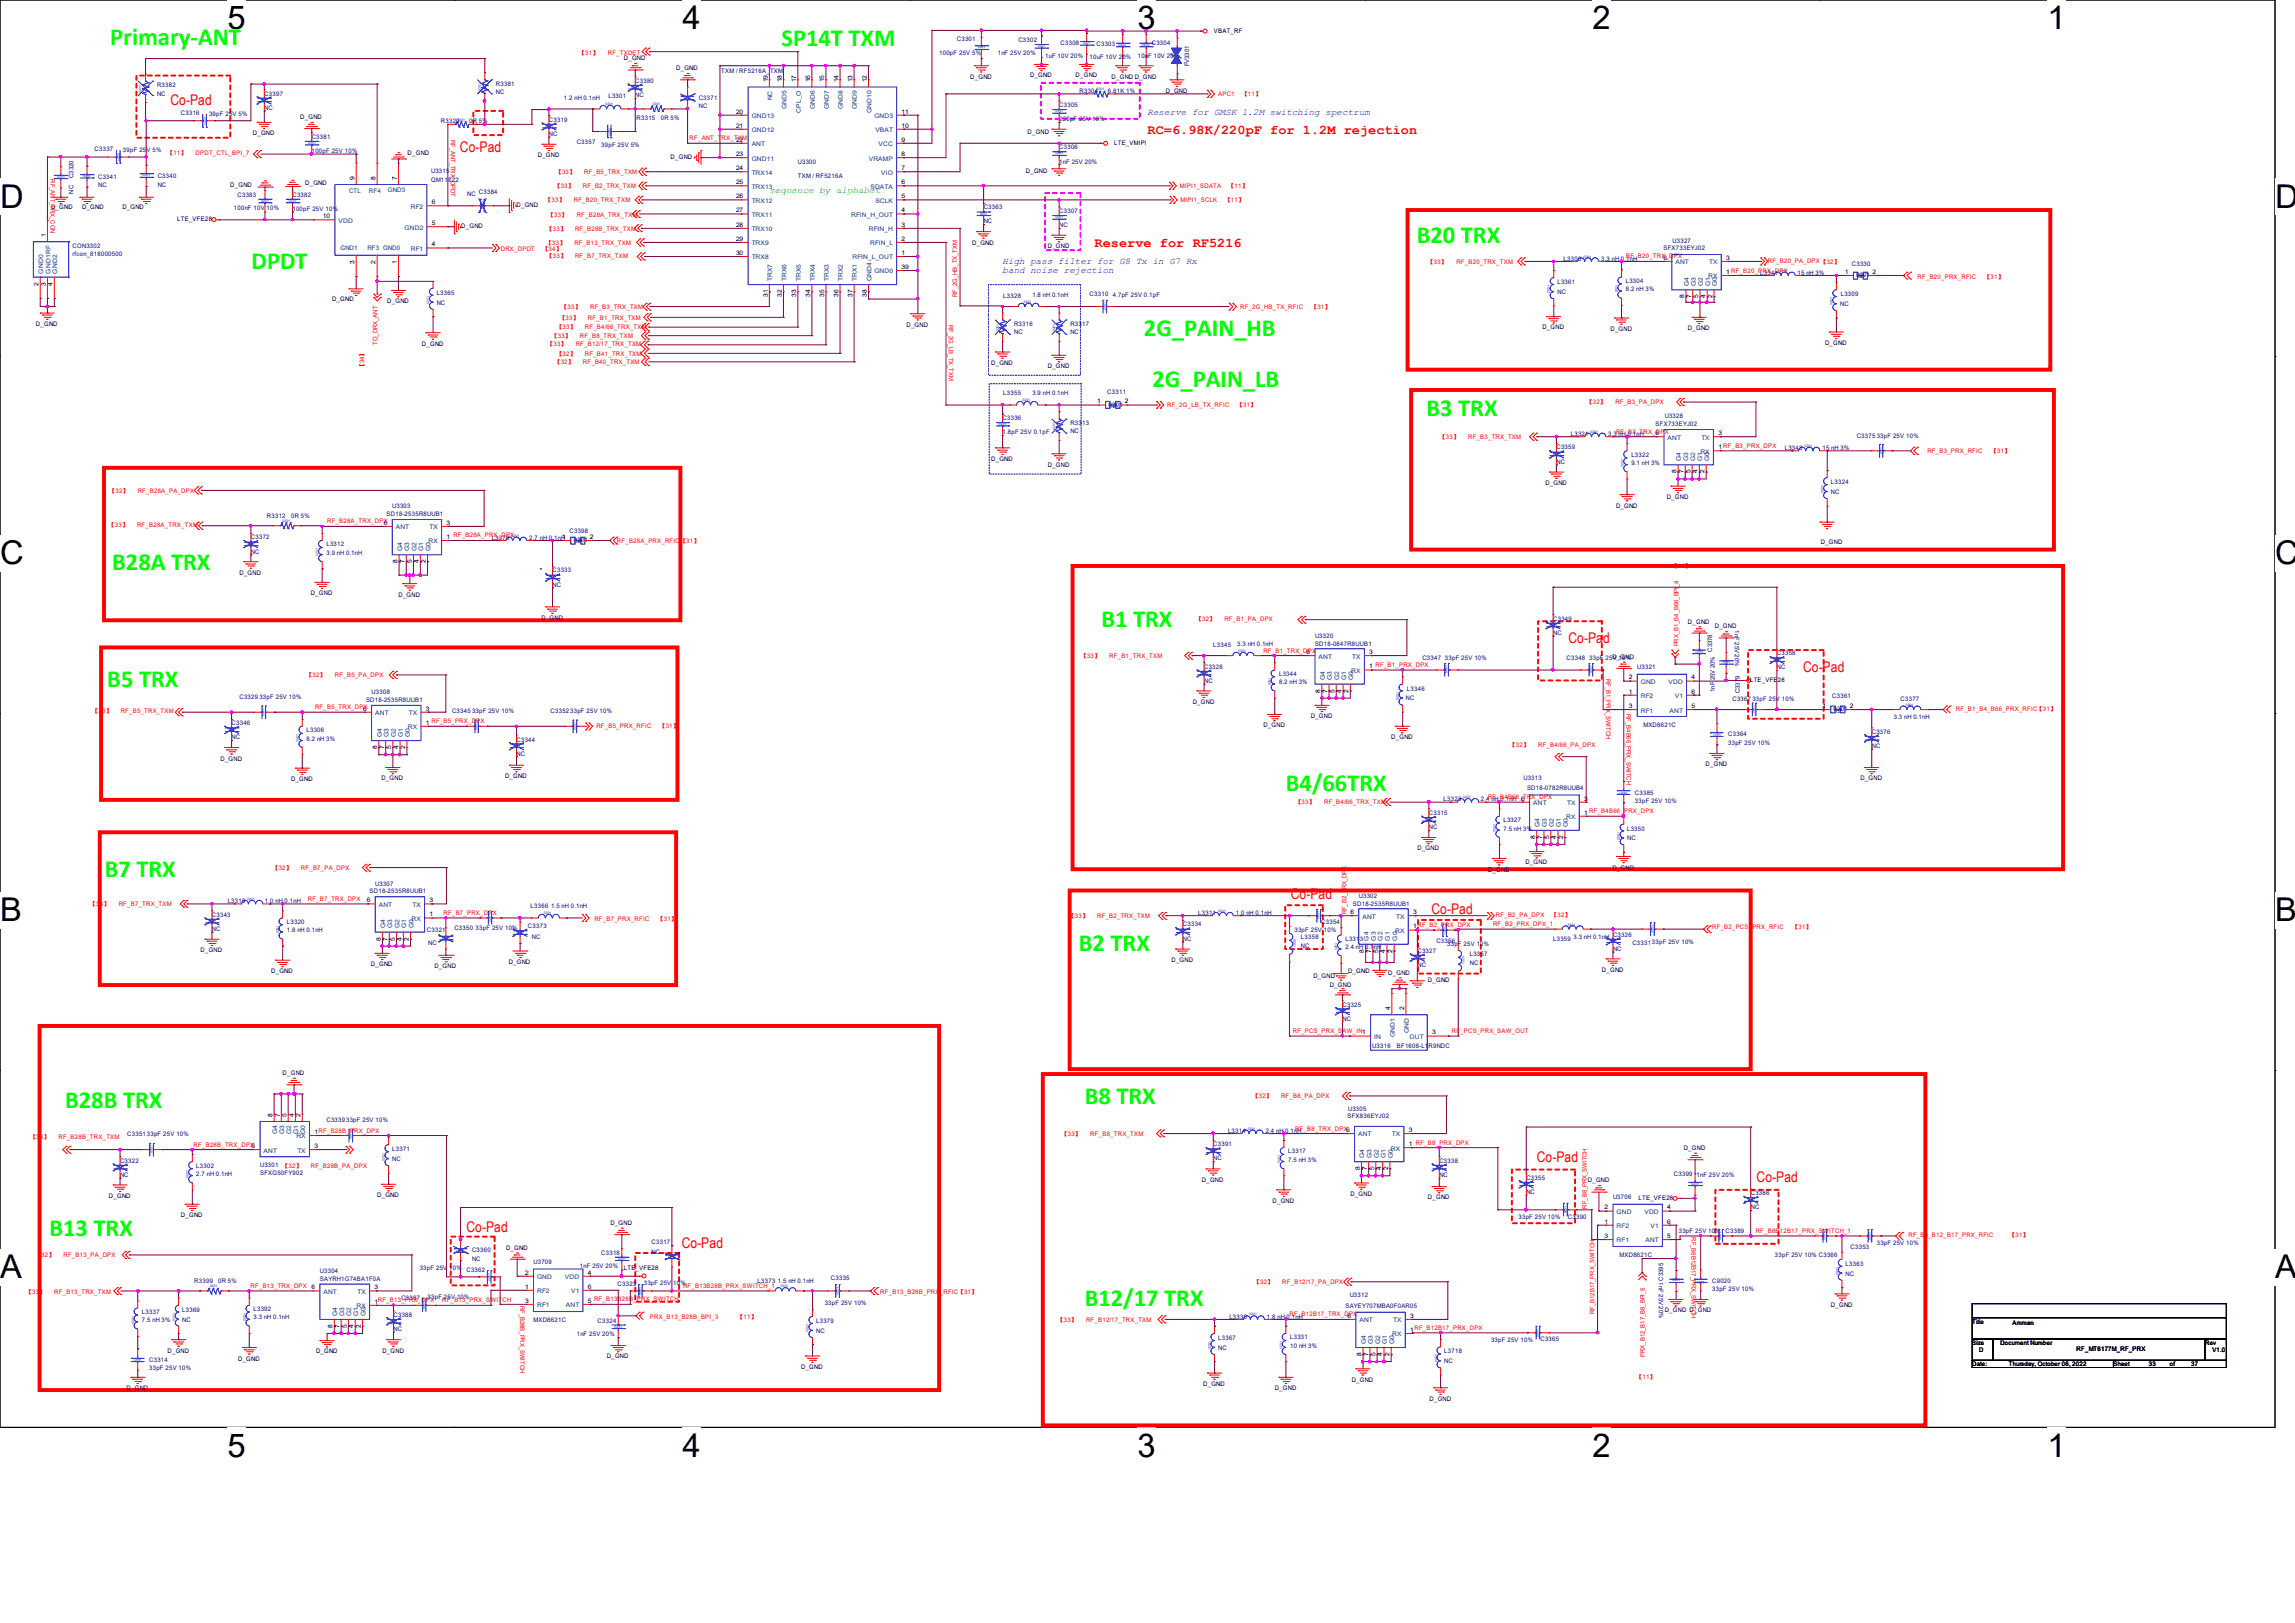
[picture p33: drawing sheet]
<svg xmlns="http://www.w3.org/2000/svg" width="297mm" height="210mm" viewBox="0 0 297 210" stroke-linecap="round" stroke-linejoin="round" font-family="sans-serif">
<defs><g id="words">
<g font-size="4.2">
<text x="29.4" y="3.8">5</text>
<text x="88.3" y="3.8">4</text>
<text x="147.2" y="3.8">3</text>
<text x="206.1" y="3.8">2</text>
<text x="265" y="3.8">1</text>
<text x="0" y="26.9">D</text>
<text x="294.4" y="26.9">D</text>
<text x="0" y="73">C</text>
<text x="294.4" y="73">C</text>
<text x="0" y="119.2">B</text>
<text x="294.4" y="119.2">B</text>
<text x="0" y="165.4">A</text>
<text x="294.4" y="165.4">A</text>
<text x="29.4" y="188.5">5</text>
<text x="88.3" y="188.5">4</text>
<text x="147.2" y="188.5">3</text>
<text x="206.1" y="188.5">2</text>
<text x="265" y="188.5">1</text>
</g>
<g font-size="3.2" fill="#0f0">
<text x="14.3" y="5.8">Primary-ANT</text>
<text x="101.1" y="5.9">SP14T TXM</text>
<text x="32.6" y="34.8">DPDT</text>
<text x="183.3" y="31.5">B20 TRX</text>
<text x="148" y="43.5">2G_PAIN_HB</text>
<text x="149.1" y="50.1">2G_PAIN_LB</text>
<text x="184.6" y="53.8">B3 TRX</text>
<text x="14.5" y="73.8">B28A TRX</text>
<text x="142.5" y="81.1">B1 TRX</text>
<text x="13.9" y="88.9">B5 TRX</text>
<text x="166.4" y="102.4">B4/66TRX</text>
<text x="13.5" y="113.5">B7 TRX</text>
<text x="139.6" y="123.1">B2 TRX</text>
<text x="8.4" y="143.4">B28B TRX</text>
<text x="140.4" y="142.9">B8 TRX</text>
<text x="6.4" y="159.9">B13 TRX</text>
<text x="140.4" y="169">B12/17 TRX</text>
</g>
<g font-size="1.9" fill="#f00">
<text x="22.1" y="13.6">Co-Pad</text>
<text x="59.5" y="19.7">Co-Pad</text>
<text x="203" y="83.2">Co-Pad</text>
<text x="233.3" y="87">Co-Pad</text>
<text x="167" y="116.4">Co-Pad</text>
<text x="185.3" y="118.3">Co-Pad</text>
<text x="198.9" y="150.4">Co-Pad</text>
<text x="227.3" y="153">Co-Pad</text>
<text x="60.4" y="159.5">Co-Pad</text>
<text x="88.2" y="161.5">Co-Pad</text>
</g>
<g font-size="1.7" fill="#f00">
<text x="148.5" y="17.3">RC=6.98K/220pF for 1.2M rejection</text>
<text x="141.6" y="31.9">Reserve for RF5216</text>
</g>
<g font-size="1.2" fill="#00f">
<text x="148.5" y="14.9">Reserve for GMSK 1.2M switching spectrum</text>
<text x="129.8" y="34.2">High pass filter for G8 Tx in G7 Rx</text>
<text x="129.8" y="35.3">band noise rejection</text>
</g>
<text font-size="1.2" fill="#008000" x="99.6" y="25">sequence by alphabet</text>
<g font-size=".8" fill="#000080">
<text x="123.8" y="5.3">C3301</text>
<text x="131.8" y="5.4">C3302</text>
<text x="137.3" y="5.8">C3308</text>
<text x="141.9" y="6">C3303</text>
<text x="149.1" y="5.9">C3304</text>
<text x="20.3" y="11.3">R3382</text>
<text x="64.2" y="11.1">R3381</text>
<text x="82.2" y="10.7">C3380</text>
<text x="93.3" y="9.4">TXM / RF5216A_TXM</text>
<text x="121.5" y="7.2">100pF 25V 5%</text>
<text x="129.1" y="7.1">1nF 25V 20%</text>
<text x="135.3" y="7.5">1uF 10V 20%</text>
<text x="141" y="7.6">10uF 10V 20%</text>
<text x="147.2" y="7.5">10uF 10V 20%</text>
<text x="153.9" y="8.6" transform="rotate(-90 153.9 8.6)">FV3301</text>
<text x="20.3" y="12.4">NC</text>
<text x="23.4" y="14.9">C3316</text>
<text x="27.1" y="15">39pF 25V 5%</text>
<text x="34.2" y="12.4">C3397</text>
<text x="34.2" y="14.2">NC</text>
<text x="40.3" y="17.9">C3381</text>
<text x="57.1" y="16">R3320</text>
<text x="60.7" y="16">0R 5%</text>
<text x="64.2" y="12.2">NC</text>
<text x="71" y="15.7">C3319</text>
<text x="71" y="17.6">NC</text>
<text x="73" y="12.9">1.2 nH 0.1nH</text>
<text x="78.7" y="12.7">L3301</text>
<text x="82.2" y="12.6">NC</text>
<text x="82.4" y="15.6">R3315</text>
<text x="85.5" y="15.6">0R 5%</text>
<text x="90.4" y="12.9">C3371</text>
<text x="90.4" y="14">NC</text>
<text x="137.1" y="13.8">C3305</text>
<text x="137.1" y="15.7">220pF 25V 10%</text>
<text x="139.7" y="12">R3304</text>
<text x="143.4" y="12">6.81K 1%</text>
<text x="9.5" y="23" transform="rotate(-90 9.5 23)">C3320</text>
<text x="12.2" y="19.6">C3337</text>
<text x="12.7" y="23.2">C3341</text>
<text x="15.9" y="19.7">39pF 25V 5%</text>
<text x="20.4" y="23.1">C3340</text>
<text x="40.3" y="19.8">100pF 25V 10%</text>
<text x="55.8" y="23.5">QM11022</text>
<text x="55.8" y="22.4">U3315</text>
<text x="74.6" y="18.6">C3357</text>
<text x="77.8" y="19">39pF 25V 5%</text>
<text x="103.3" y="21.2">U3300</text>
<text x="103.3" y="23">TXM / RF5216A</text>
<text x="137.1" y="19.3">C3306</text>
<text x="137.1" y="21.2">1nF 25V 20%</text>
<text x="9.5" y="25.1" transform="rotate(-90 9.5 25.1)">NC</text>
<text x="12.7" y="24.3">NC</text>
<text x="20.4" y="24.2">NC</text>
<text x="30.3" y="27.2">100nF 10V 10%</text>
<text x="30.7" y="25.4">C3383</text>
<text x="37.8" y="25.4">C3382</text>
<text x="37.8" y="27.3">100pF 25V 10%</text>
<text x="60.5" y="25.4">NC</text>
<text x="62" y="25.1">C3384</text>
<text x="127.3" y="27.1">C3363</text>
<text x="127.3" y="28.9">NC</text>
<text x="137.1" y="27.6">C3307</text>
<text x="137.1" y="29.4">NC</text>
<text x="9.4" y="32">CON3302</text>
<text x="9.4" y="33.1">rfcon_818000500</text>
<text x="202.4" y="33.8">L3303</text>
<text x="207.2" y="33.8">3.3 nH 0.1nH</text>
<text x="215.3" y="32.4">SFX733EYJ02</text>
<text x="216.5" y="31.4">U3327</text>
<text x="227.8" y="35.6">L3341</text>
<text x="232.6" y="35.6">15 nH 3%</text>
<text x="239.7" y="34.4">C3330</text>
<text x="240.2" y="35.9">0201</text>
<text x="56.5" y="38.1">L3365</text>
<text x="56.5" y="39.5">NC</text>
<text x="129.8" y="38.5">L3328</text>
<text x="133.6" y="38.4">1.8 nH 0.1nH</text>
<text x="141" y="38.4">C3310</text>
<text x="144" y="38.4">4.7pF 25V 0.1pF</text>
<text x="201.6" y="36.8">L3361</text>
<text x="201.6" y="38.1">NC</text>
<text x="210.4" y="36.6">L3304</text>
<text x="210.4" y="37.7">8.2 nH 3%</text>
<text x="238.1" y="39.6">NC</text>
<text x="238.2" y="38.4">L3309</text>
<text x="131.2" y="42.2">R3316</text>
<text x="131.2" y="43.3">NC</text>
<text x="138.5" y="42.2">R3317</text>
<text x="138.5" y="43.3">NC</text>
<text x="129.8" y="51.1">L3355</text>
<text x="133.6" y="51.1">3.9 nH 0.1nH</text>
<text x="143.3" y="51">C3311</text>
<text x="143.5" y="52.6">0201</text>
<text x="129.8" y="54.4">C3336</text>
<text x="129.8" y="56.2">1.8pF 25V 0.1pF</text>
<text x="138.5" y="55">R3313</text>
<text x="138.5" y="56.1">NC</text>
<text x="201.4" y="58.2">C3359</text>
<text x="203.3" y="56.4">L3321</text>
<text x="208.1" y="56.4">3.3 nH 0.1nH</text>
<text x="211.1" y="59.1">L3322</text>
<text x="214.3" y="55.1">SFX733EYJ02</text>
<text x="215.4" y="54.1">U3328</text>
<text x="231" y="58.3">L3343</text>
<text x="235.9" y="58.3">15 nH 3%</text>
<text x="240.3" y="56.6">C3375 33pF 25V 10%</text>
<text x="50.8" y="65.8">U3303</text>
<text x="201.4" y="60">NC</text>
<text x="211.1" y="60.2">9.1 nH 3%</text>
<text x="237" y="62.7">L3324</text>
<text x="237" y="64">NC</text>
<text x="32.5" y="69.8">C3372</text>
<text x="32.5" y="71.6">NC</text>
<text x="34.5" y="67">R3312</text>
<text x="37.7" y="67">0R 5%</text>
<text x="42.3" y="70.7">L3312</text>
<text x="42.3" y="71.8">3.9 nH 0.1nH</text>
<text x="50" y="66.8">SD18-2535R8UUB1</text>
<text x="63.6" y="69.9">L3378</text>
<text x="68.5" y="69.9">2.7 nH 0.1nH</text>
<text x="73.7" y="69">C3398</text>
<text x="74.3" y="70.1">0201</text>
<text x="71.5" y="74.1">C3333</text>
<text x="71.5" y="75.9">NC</text>
<text x="157" y="83.7">L3345</text>
<text x="160.1" y="83.6">3.3 nH 0.1nH</text>
<text x="170.2" y="82.5">U3320</text>
<text x="170.2" y="83.6">SD18-0847R8UUB1</text>
<text x="201" y="80.3">C3349</text>
<text x="201" y="82.1">NC</text>
<text x="224.5" y="81.6" transform="rotate(90 224.5 81.6)">1nF 25V 20%</text>
<text x="48.1" y="89.8">U3308</text>
<text x="155.8" y="86.5">C3328</text>
<text x="155.8" y="88.3">NC</text>
<text x="165.5" y="87.5">L3344</text>
<text x="165.5" y="88.6">8.2 nH 3%</text>
<text x="182.1" y="89.4">L3346</text>
<text x="184.1" y="85.4">C3347 33pF 25V 10%</text>
<text x="202.7" y="85.4">C3348 33pF 25V 10%</text>
<text x="211.9" y="86.6">U3321</text>
<text x="221.6" y="84.3" transform="rotate(-90 221.6 84.3)">C3378</text>
<text x="221.9" y="89.5" transform="rotate(-90 221.9 89.5)">1nF 25V 20%</text>
<text x="225.2" y="89.7" transform="rotate(-90 225.2 89.7)">C3379</text>
<text x="230" y="84.8">C3358</text>
<text x="230" y="86.6">NC</text>
<text x="30" y="93.8">C3346</text>
<text x="30" y="95.7">NC</text>
<text x="31" y="90.5">C3329 33pF 25V 10%</text>
<text x="39.7" y="94.7">L3306</text>
<text x="39.7" y="95.8">8.2 nH 3%</text>
<text x="47.4" y="90.8">SD18-2535R8UUB1</text>
<text x="58.5" y="92.3">C3345 33pF 25V 10%</text>
<text x="66.8" y="96">C3344</text>
<text x="71.3" y="92.3">C335233pF 25V 10%</text>
<text x="182" y="90.6">NC</text>
<text x="212.7" y="94">MXD8621C</text>
<text x="223.7" y="95.3">C3364</text>
<text x="224.2" y="90.7">C3367 33pF 25V 10%</text>
<text x="237.1" y="90.4">C3361</text>
<text x="237.3" y="92">0201</text>
<text x="242.2" y="95">C3376</text>
<text x="245.1" y="93">3.3 nH 0.1nH</text>
<text x="246" y="90.7">C3377</text>
<text x="66.8" y="97.8">NC</text>
<text x="197.2" y="100.9">U3313</text>
<text x="223.7" y="96.4">33pF 25V 10%</text>
<text x="242.2" y="96.8">NC</text>
<text x="184.9" y="105.4">C3315</text>
<text x="184.9" y="107.3">NC</text>
<text x="186.8" y="103.7">L3323</text>
<text x="191.7" y="103.7">2.4 nH 0.1nH 6</text>
<text x="194.6" y="106.4">L3327</text>
<text x="194.6" y="107.5">7.5 nH 3%</text>
<text x="197.6" y="102.3">SD18-0782R8UUB4</text>
<text x="210.6" y="107.5">L3350</text>
<text x="211.6" y="102.8">C3385</text>
<text x="211.6" y="103.9">33pF 25V 10%</text>
<text x="210.6" y="108.8">NC</text>
<text x="27.4" y="118.6">C3343</text>
<text x="29.5" y="116.9">L3319</text>
<text x="34.3" y="116.9">1.0 nH 0.1nH</text>
<text x="37.1" y="119.5">L3320</text>
<text x="47.8" y="115.6">SD18-2535R8UUB1</text>
<text x="48.6" y="114.6">U3307</text>
<text x="68.7" y="117.5">L3366 1.5 nH 0.1nH</text>
<text x="153.1" y="119.9">C3334</text>
<text x="155.1" y="118.4">L3311</text>
<text x="159.9" y="118.4">1.0 nH 0.1nH</text>
<text x="171" y="119.6">C3354</text>
<text x="175.1" y="117.2">SD18-2535R8UUB1</text>
<text x="175.9" y="116.2">U3302</text>
<text x="27.4" y="120.4">NC</text>
<text x="37.1" y="120.6">1.8 nH 0.1nH</text>
<text x="55.2" y="120.6">C3321</text>
<text x="55.4" y="122.3">NC</text>
<text x="58.8" y="120.3">C3350 33pF 25V 10%</text>
<text x="68.3" y="120.1">C3373</text>
<text x="68.8" y="121.5">NC</text>
<text x="153.1" y="121.7">NC</text>
<text x="167.5" y="120.6">33pF 25V 10%</text>
<text x="168.4" y="121.5">L3358</text>
<text x="168.4" y="122.6">NC</text>
<text x="174.1" y="121.7">L3313</text>
<text x="174.1" y="122.8">2.4 nH 0.1nH</text>
<text x="183.4" y="123.3">C3327</text>
<text x="183.4" y="125.1">NC</text>
<text x="185.9" y="122">C3356</text>
<text x="187.3" y="122.5">33pF 25V 10%</text>
<text x="190.2" y="123.7">L3357</text>
<text x="190.2" y="124.8">NC</text>
<text x="201" y="121.7">L3359</text>
<text x="203.6" y="121.5">3.3 nH 0.1nH</text>
<text x="208.8" y="121.2">C3326</text>
<text x="208.8" y="123">NC</text>
<text x="211.3" y="122.3">C333133pF 25V 10%</text>
<text x="173.7" y="130.3">C3325</text>
<text x="173.7" y="132.1">NC</text>
<text x="177.6" y="135.5">U3316</text>
<text x="180.8" y="135.6">BF1608-L1R9NDC</text>
<text x="174.5" y="143.8">U3305</text>
<text x="16.5" y="147.1">C335133pF 25V 10%</text>
<text x="42.3" y="145.2">C333933pF 25V 10%</text>
<text x="50.8" y="149">L3371</text>
<text x="157" y="148.3">C3391</text>
<text x="158.9" y="146.6">L3314</text>
<text x="163.8" y="146.6">2.4 nH 0.1nH</text>
<text x="166.7" y="149.3">L3317</text>
<text x="174.4" y="144.7">SFX836EYJ02</text>
<text x="15.5" y="150.4">C3322</text>
<text x="15.5" y="152.3">NC</text>
<text x="25.4" y="151.1">L3302</text>
<text x="25.4" y="152.2">2.7 nH 0.1nH</text>
<text x="33.7" y="151">U3301 【32】</text>
<text x="33.7" y="152.1">SFXG50FY902</text>
<text x="50.8" y="150.3">NC</text>
<text x="157" y="150.2">NC</text>
<text x="166.7" y="150.4">7.5 nH 3%</text>
<text x="186.3" y="150.4">C3338</text>
<text x="186.3" y="152.3">NC</text>
<text x="197.5" y="152.6">C3355</text>
<text x="197.5" y="154.5">NC</text>
<text x="208.8" y="155.2">U3706</text>
<text x="216.6" y="152.2">C3399</text>
<text x="219.6" y="152.3">1nF 25V 20%</text>
<text x="226.6" y="154.6">C3386</text>
<text x="84.3" y="161">C3317</text>
<text x="196.5" y="157.8">33pF 25V 10%</text>
<text x="202.9" y="157.7">C3390</text>
<text x="217.3" y="159.5">33pF 25V 10%</text>
<text x="223.3" y="159.5">C3389</text>
<text x="226.6" y="156.5">NC</text>
<text x="239.5" y="161.6">C3353</text>
<text x="242.9" y="161.2">33pF 25V 10%</text>
<text x="25.1" y="166">R3399</text>
<text x="28.2" y="166">0R 5%</text>
<text x="41.4" y="164.7">U3304</text>
<text x="41.4" y="165.8">SAYRH1G74BA1F0A</text>
<text x="54.3" y="164.3">33pF 25V 10%</text>
<text x="60.4" y="164.6">C3362</text>
<text x="61.1" y="162">C3360</text>
<text x="61.1" y="163.1">NC</text>
<text x="69" y="163.6">U3709</text>
<text x="75.1" y="164.1">1nF 25V 20%</text>
<text x="77.8" y="162.4">C3318</text>
<text x="79.9" y="166.4">C3323</text>
<text x="83.3" y="166.3">33pF 25V 10%</text>
<text x="84.3" y="162.3">NC</text>
<text x="98" y="166.1">L3373</text>
<text x="100.7" y="166">1.5 nH 0.1nH</text>
<text x="107.5" y="165.6">C3335</text>
<text x="174.7" y="167.8">U3312</text>
<text x="209.6" y="162.6">MXD8621C</text>
<text x="214.7" y="166" transform="rotate(90 214.7 166)">1nF 25V 20%</text>
<text x="215.3" y="165.7" transform="rotate(-90 215.3 165.7)">C3395</text>
<text x="221.6" y="166">C9020</text>
<text x="221.6" y="167.1">33pF 25V 10%</text>
<text x="229.7" y="162.6">33pF 25V 10% C3366</text>
<text x="238.9" y="163.8">L3363</text>
<text x="238.9" y="165.1">NC</text>
<text x="18.4" y="170">L3337</text>
<text x="18.4" y="171.1">7.5 nH 3%</text>
<text x="23.6" y="169.8">L3369</text>
<text x="23.6" y="171">NC</text>
<text x="32.8" y="169.7">L3392</text>
<text x="32.8" y="170.7">3.3 nH 0.1nH</text>
<text x="50.9" y="170.4">C3388</text>
<text x="50.9" y="172.2">NC</text>
<text x="51.9" y="168.3">C3387</text>
<text x="55.3" y="168.1">33pF 25V 10%</text>
<text x="69" y="171">MXD8621C</text>
<text x="74.6" y="172.8">1nF 25V 20%</text>
<text x="77.3" y="171.2">C3324</text>
<text x="105.6" y="171.2">L3379</text>
<text x="105.6" y="172.5">NC</text>
<text x="106.7" y="168.8">33pF 25V 10%</text>
<text x="157.7" y="173.4">L3367</text>
<text x="159.1" y="170.6">L3330</text>
<text x="164" y="170.6">1.8 nH 0.1nH</text>
<text x="167" y="173.3">L3331</text>
<text x="174.1" y="169.2">SAYEY707MBA0F0AR05</text>
<text x="193" y="173.7">33pF 25V 10%</text>
<text x="199.4" y="173.6">C3365</text>
<text x="19.3" y="176.2">C3314</text>
<text x="19.3" y="177.3">33pF 25V 10%</text>
<text x="157.7" y="174.7">NC</text>
<text x="167" y="174.4">10 nH 3%</text>
<text x="186.9" y="175.1">L3718</text>
<text x="186.9" y="176.4">NC</text>
</g>
<g font-size=".8">
<text x="157.1" y="4.2">VBAT_RF</text>
<text x="80.7" y="7.8">D_GND</text>
<text x="87.5" y="9.1">D_GND</text>
<text x="99.4" y="10.6" transform="rotate(-90 99.4 10.6)">19</text>
<text x="101.2" y="10.6" transform="rotate(-90 101.2 10.6)">18</text>
<text x="103" y="10.6" transform="rotate(-90 103 10.6)">17</text>
<text x="104.9" y="10.6" transform="rotate(-90 104.9 10.6)">16</text>
<text x="106.7" y="10.6" transform="rotate(-90 106.7 10.6)">15</text>
<text x="108.5" y="10.6" transform="rotate(-90 108.5 10.6)">14</text>
<text x="110.3" y="10.6" transform="rotate(-90 110.3 10.6)">13</text>
<text x="112.2" y="10.6" transform="rotate(-90 112.2 10.6)">12</text>
<text x="125.6" y="10.2">D_GND</text>
<text x="133.3" y="10">D_GND</text>
<text x="139.2" y="10">D_GND</text>
<text x="143.9" y="10.2">D_GND D_GND</text>
<text x="32.7" y="17.5">D_GND</text>
<text x="38.9" y="15.4">D_GND</text>
<text x="95.3" y="16.5">21</text>
<text x="95.3" y="14.7">20</text>
<text x="116.7" y="16.5">10</text>
<text x="116.7" y="14.7">11</text>
<text x="133" y="17.4">D_GND</text>
<text x="150.9" y="12">D_GND</text>
<text x="45.9" y="23.2" transform="rotate(-90 45.9 23.2)">9</text>
<text x="48.6" y="23.2" transform="rotate(-90 48.6 23.2)">8</text>
<text x="51.3" y="23.2" transform="rotate(-90 51.3 23.2)">7</text>
<text x="52.8" y="20.1">D_GND</text>
<text x="69.6" y="20.3">D_GND</text>
<text x="86.8" y="20.6">D_GND</text>
<text x="95.3" y="23.8">25</text>
<text x="95.3" y="22">24</text>
<text x="95.3" y="18.3">22</text>
<text x="95.3" y="20.2">23</text>
<text x="116.7" y="18.3">9</text>
<text x="116.7" y="22">7</text>
<text x="116.7" y="20.2">8</text>
<text x="116.7" y="23.8">6</text>
<text x="132.8" y="22.4">D_GND</text>
<text x="144.2" y="18.8">LTE_VMIPI</text>
<text x="6.6" y="27.1">D_GND</text>
<text x="10.6" y="27">D_GND</text>
<text x="15.8" y="27">D_GND</text>
<text x="22.9" y="28.7">LTE_VFE28</text>
<text x="29.8" y="24.2">D_GND</text>
<text x="39.5" y="24">D_GND</text>
<text x="41.8" y="28.2">10</text>
<text x="55.9" y="29.1">5</text>
<text x="55.9" y="26.4">6</text>
<text x="59.7" y="29.5">D_GND</text>
<text x="66.8" y="26.8">D_GND</text>
<text x="95.3" y="29.3">28</text>
<text x="95.3" y="27.5">27</text>
<text x="95.3" y="25.7">26</text>
<text x="116.7" y="29.3">3</text>
<text x="116.7" y="27.5">4</text>
<text x="116.7" y="25.7">5</text>
<text x="5.9" y="30.7" transform="rotate(-90 5.9 30.7)">1</text>
<text x="45.9" y="34.1" transform="rotate(-90 45.9 34.1)">3</text>
<text x="48.6" y="34.1" transform="rotate(-90 48.6 34.1)">2</text>
<text x="51.3" y="34.1" transform="rotate(-90 51.3 34.1)">1</text>
<text x="55.9" y="31.9">4</text>
<text x="95.3" y="31.2">29</text>
<text x="95.3" y="33">30</text>
<text x="116.7" y="34.8">39</text>
<text x="116.7" y="33">1</text>
<text x="116.7" y="31.2">2</text>
<text x="125.8" y="31.7">D_GND</text>
<text x="135.6" y="32.1">D_GND</text>
<text x="215.3" y="33.6">6</text>
<text x="223.4" y="35.4">1 RF_B20_PRX_DPX</text>
<text x="223.4" y="33.6">3</text>
<text x="238.8" y="35.4">1</text>
<text x="242.3" y="35.4">2</text>
<text x="5" y="37" transform="rotate(-90 5 37)">2</text>
<text x="5.9" y="37" transform="rotate(-90 5.9 37)">3</text>
<text x="6.8" y="37" transform="rotate(-90 6.8 37)">4</text>
<text x="43" y="38.9">D_GND</text>
<text x="50.1" y="39.2">D_GND</text>
<text x="99.4" y="38.4" transform="rotate(-90 99.4 38.4)">31</text>
<text x="101.2" y="38.4" transform="rotate(-90 101.2 38.4)">32</text>
<text x="103" y="38.4" transform="rotate(-90 103 38.4)">33</text>
<text x="104.9" y="38.4" transform="rotate(-90 104.9 38.4)">34</text>
<text x="106.7" y="38.4" transform="rotate(-90 106.7 38.4)">35</text>
<text x="108.5" y="38.4" transform="rotate(-90 108.5 38.4)">36</text>
<text x="110.3" y="38.4" transform="rotate(-90 110.3 38.4)">37</text>
<text x="112.2" y="38.4" transform="rotate(-90 112.2 38.4)">38</text>
<text x="218" y="38.6" transform="rotate(-90 218 38.6)">8</text>
<text x="218.9" y="38.6" transform="rotate(-90 218.9 38.6)">7</text>
<text x="219.8" y="38.6" transform="rotate(-90 219.8 38.6)">5</text>
<text x="220.7" y="38.6" transform="rotate(-90 220.7 38.6)">4</text>
<text x="221.6" y="38.6" transform="rotate(-90 221.6 38.6)">2</text>
<text x="4.7" y="42.2">D_GND</text>
<text x="54.6" y="44.7">D_GND</text>
<text x="117.3" y="42.3">D_GND</text>
<text x="128.3" y="47.2">D_GND</text>
<text x="135.6" y="47.7">D_GND</text>
<text x="199.6" y="42.6">D_GND</text>
<text x="208.4" y="42.8">D_GND</text>
<text x="218.5" y="42.7">D_GND</text>
<text x="236.2" y="44.7">D_GND</text>
<text x="142" y="52.2">1</text>
<text x="145.6" y="52.2">2</text>
<text x="128.3" y="59.6">D_GND</text>
<text x="214.3" y="56.3">6</text>
<text x="222.4" y="58.1">1 RF_B3_PRX_DPX</text>
<text x="222.4" y="56.3">3</text>
<text x="135.6" y="60.4">D_GND</text>
<text x="200" y="62.7">D_GND</text>
<text x="209.1" y="65.7">D_GND</text>
<text x="215.7" y="64.6">D_GND</text>
<text x="217" y="61.3" transform="rotate(-90 217 61.3)">8</text>
<text x="217.9" y="61.3" transform="rotate(-90 217.9 61.3)">7</text>
<text x="218.8" y="61.3" transform="rotate(-90 218.8 61.3)">5</text>
<text x="219.7" y="61.3" transform="rotate(-90 219.7 61.3)">4</text>
<text x="220.6" y="61.3" transform="rotate(-90 220.6 61.3)">2</text>
<text x="49.7" y="67.9">6</text>
<text x="57.8" y="69.7">1 RF_B28A_PRX_DPX</text>
<text x="57.8" y="67.9">3</text>
<text x="72.8" y="69.7">1</text>
<text x="76.3" y="69.7">2</text>
<text x="235.6" y="70.4">D_GND</text>
<text x="31" y="74.4">D_GND</text>
<text x="40.2" y="77">D_GND</text>
<text x="51.4" y="72.9" transform="rotate(-90 51.4 72.9)">8</text>
<text x="51.6" y="77.2">D_GND</text>
<text x="52.4" y="72.9" transform="rotate(-90 52.4 72.9)">7</text>
<text x="53.3" y="72.9" transform="rotate(-90 53.3 72.9)">5</text>
<text x="54.2" y="72.9" transform="rotate(-90 54.2 72.9)">4</text>
<text x="55.1" y="72.9" transform="rotate(-90 55.1 72.9)">2</text>
<text x="70.1" y="80.2">D_GND</text>
<text x="218.5" y="80.7">D_GND</text>
<text x="221.9" y="81.3">D_GND</text>
<text x="169.1" y="84.6">6</text>
<text x="170.9" y="89.6" transform="rotate(-90 170.9 89.6)">8</text>
<text x="171.8" y="89.6" transform="rotate(-90 171.8 89.6)">7</text>
<text x="172.7" y="89.6" transform="rotate(-90 172.7 89.6)">5</text>
<text x="173.6" y="89.6" transform="rotate(-90 173.6 89.6)">4</text>
<text x="174.5" y="89.6" transform="rotate(-90 174.5 89.6)">2</text>
<text x="177.2" y="86.5">1 RF_B1_PRX_DPX</text>
<text x="177.2" y="84.6">3</text>
<text x="208.7" y="85.3">D_GND</text>
<text x="210.8" y="87.9">2</text>
<text x="210.8" y="89.7">1</text>
<text x="218.9" y="89.7">6</text>
<text x="218.9" y="87.9">4</text>
<text x="226.5" y="88.3">LTE_VFE28</text>
<text x="47" y="91.9">6</text>
<text x="55.1" y="93.8">1 RF_B5_PRX_DPX</text>
<text x="55.1" y="91.9">3</text>
<text x="154.4" y="91.1">D_GND</text>
<text x="163.5" y="94.1">D_GND</text>
<text x="169.6" y="92.9">D_GND</text>
<text x="180.1" y="95.7">D_GND</text>
<text x="210.8" y="91.6">3</text>
<text x="218.9" y="91.6">5</text>
<text x="235.8" y="91.6">1</text>
<text x="239.4" y="91.6">2</text>
<text x="28.5" y="98.4">D_GND</text>
<text x="37.7" y="101.1">D_GND</text>
<text x="48.8" y="96.9" transform="rotate(-90 48.8 96.9)">8</text>
<text x="49.4" y="101">D_GND</text>
<text x="49.7" y="96.9" transform="rotate(-90 49.7 96.9)">7</text>
<text x="50.6" y="96.9" transform="rotate(-90 50.6 96.9)">5</text>
<text x="51.6" y="96.9" transform="rotate(-90 51.6 96.9)">4</text>
<text x="52.4" y="96.9" transform="rotate(-90 52.4 96.9)">2</text>
<text x="65.4" y="100.7">D_GND</text>
<text x="220.7" y="99.1">D_GND</text>
<text x="240.8" y="101">D_GND</text>
<text x="205" y="105.4">1 RF_B4B66_PRX_DPX</text>
<text x="205" y="103.6">3</text>
<text x="183.4" y="110">D_GND</text>
<text x="192.6" y="112.8">D_GND</text>
<text x="197.4" y="111.8">D_GND</text>
<text x="198.7" y="108.5" transform="rotate(-90 198.7 108.5)">8</text>
<text x="199.6" y="108.5" transform="rotate(-90 199.6 108.5)">7</text>
<text x="200.5" y="108.5" transform="rotate(-90 200.5 108.5)">5</text>
<text x="201.4" y="108.5" transform="rotate(-90 201.4 108.5)">4</text>
<text x="202.3" y="108.5" transform="rotate(-90 202.3 108.5)">2</text>
<text x="208.7" y="112.5">D_GND</text>
<text x="47.5" y="116.8">6</text>
<text x="55.6" y="118.6">1</text>
<text x="55.6" y="116.8">3</text>
<text x="174.8" y="118.3">6</text>
<text x="182.9" y="118.3">3</text>
<text x="26" y="123.2">D_GND</text>
<text x="35.1" y="125.9">D_GND</text>
<text x="48" y="125">D_GND</text>
<text x="49.3" y="121.7" transform="rotate(-90 49.3 121.7)">8</text>
<text x="50.2" y="121.7" transform="rotate(-90 50.2 121.7)">7</text>
<text x="51.1" y="121.7" transform="rotate(-90 51.1 121.7)">5</text>
<text x="52" y="121.7" transform="rotate(-90 52 121.7)">4</text>
<text x="52.9" y="121.7" transform="rotate(-90 52.9 121.7)">2</text>
<text x="56.2" y="125.3">D_GND</text>
<text x="65.8" y="124.8">D_GND</text>
<text x="151.6" y="124.5">D_GND</text>
<text x="174.5" y="125.9">D_GND</text>
<text x="176.5" y="123.3" transform="rotate(-90 176.5 123.3)">8</text>
<text x="177.5" y="123.3" transform="rotate(-90 177.5 123.3)">7</text>
<text x="178.3" y="123.3" transform="rotate(-90 178.3 123.3)">5</text>
<text x="179.3" y="123.3" transform="rotate(-90 179.3 123.3)">4</text>
<text x="180.2" y="123.3" transform="rotate(-90 180.2 123.3)">2</text>
<text x="182.9" y="120.1">1RF_B2_PRX_DPX</text>
<text x="207.3" y="125.8">D_GND</text>
<text x="170" y="126.6">D_GND</text>
<text x="172.1" y="127.7">D_GND</text>
<text x="179.7" y="126.1">D_GND</text>
<text x="179.9" y="130.7" transform="rotate(-90 179.9 130.7)">4</text>
<text x="181.7" y="130.7" transform="rotate(-90 181.7 130.7)">2</text>
<text x="184.8" y="127.1">D_GND</text>
<text x="185.3" y="133.9">3</text>
<text x="36.6" y="139.1">D_GND</text>
<text x="35.3" y="144.5" transform="rotate(-90 35.3 144.5)">8</text>
<text x="36.2" y="144.5" transform="rotate(-90 36.2 144.5)">7</text>
<text x="37.1" y="144.5" transform="rotate(-90 37.1 144.5)">5</text>
<text x="38" y="144.5" transform="rotate(-90 38 144.5)">4</text>
<text x="38.9" y="144.5" transform="rotate(-90 38.9 144.5)">2</text>
<text x="40.7" y="146.7">1RF_B28B_PRX_DPX</text>
<text x="40.7" y="148.5">3</text>
<text x="182.3" y="148.3">1 RF_B8_PRX_DPX</text>
<text x="182.3" y="146.5">3</text>
<text x="217.9" y="148.8">D_GND</text>
<text x="14.1" y="155">D_GND</text>
<text x="48.8" y="154.9">D_GND</text>
<text x="155.5" y="152.9">D_GND</text>
<text x="164.7" y="155.7">D_GND</text>
<text x="174.8" y="154.7">D_GND</text>
<text x="176" y="151.4" transform="rotate(-90 176 151.4)">8</text>
<text x="176.9" y="151.4" transform="rotate(-90 176.9 151.4)">7</text>
<text x="177.8" y="151.4" transform="rotate(-90 177.8 151.4)">5</text>
<text x="178.7" y="151.4" transform="rotate(-90 178.7 151.4)">4</text>
<text x="179.7" y="151.4" transform="rotate(-90 179.7 151.4)">2</text>
<text x="184.8" y="155.2">D_GND</text>
<text x="205.5" y="153">D_GND</text>
<text x="212.1" y="155.3">LTE_VFE28</text>
<text x="23.4" y="157.5">D_GND</text>
<text x="65.5" y="161.7">D_GND</text>
<text x="79" y="158.5">D_GND</text>
<text x="207.7" y="156.5">2</text>
<text x="207.7" y="160.2">3</text>
<text x="207.7" y="158.3">1</text>
<text x="215.8" y="158.3">6</text>
<text x="215.8" y="160.2">5</text>
<text x="215.8" y="156.5">4</text>
<text x="40.3" y="166.8">6</text>
<text x="48.5" y="166.8">3</text>
<text x="67.9" y="164.9">2</text>
<text x="67.9" y="166.7">1</text>
<text x="76.1" y="166.7">6</text>
<text x="76.1" y="164.9">4</text>
<text x="80.7" y="164.3">LTE_VFE28</text>
<text x="43.1" y="171.8" transform="rotate(-90 43.1 171.8)">8</text>
<text x="43.9" y="171.8" transform="rotate(-90 43.9 171.8)">7</text>
<text x="44.9" y="171.8" transform="rotate(-90 44.9 171.8)">5</text>
<text x="45.8" y="171.8" transform="rotate(-90 45.8 171.8)">4</text>
<text x="46.7" y="171.8" transform="rotate(-90 46.7 171.8)">2</text>
<text x="48.5" y="168.7">1RF_B13_PRX_DPX</text>
<text x="67.9" y="168.6">3</text>
<text x="76.1" y="168.6">5 RF_B13B28B_PRX_SWITCH</text>
<text x="174.4" y="170.5">6</text>
<text x="182.5" y="172.3">1</text>
<text x="182.5" y="170.5">3</text>
<text x="215.4" y="169.8">D_GND D_GND</text>
<text x="237" y="169.1">D_GND</text>
<text x="255.2" y="171.3">Title</text>
<text x="260.4" y="171.5">Amman</text>
<text x="16.4" y="179.9">D_GND</text>
<text x="21.7" y="175">D_GND</text>
<text x="30.8" y="176.1">D_GND</text>
<text x="40.9" y="175.1">D_GND</text>
<text x="49.5" y="175">D_GND</text>
<text x="78.5" y="175.8">D_GND</text>
<text x="103.7" y="177.2">D_GND</text>
<text x="155.7" y="179.3">D_GND</text>
<text x="165" y="179.9">D_GND</text>
<text x="174.9" y="178.8">D_GND</text>
<text x="176.2" y="175.5" transform="rotate(-90 176.2 175.5)">8</text>
<text x="177.1" y="175.5" transform="rotate(-90 177.1 175.5)">7</text>
<text x="178" y="175.5" transform="rotate(-90 178 175.5)">5</text>
<text x="178.9" y="175.5" transform="rotate(-90 178.9 175.5)">4</text>
<text x="179.8" y="175.5" transform="rotate(-90 179.8 175.5)">2</text>
<text x="255.2" y="174">Size</text>
<text x="255.2" y="176.8">Date:</text>
<text x="256.1" y="175">D</text>
<text x="258.9" y="174">Document Number</text>
<text x="260" y="176.8">Thursday, October 06, 2022</text>
<text x="268.7" y="174.9">RF_MT6177M_RF_PRX</text>
<text x="273.5" y="176.8">Sheet</text>
<text x="278.1" y="176.8">33</text>
<text x="280.8" y="176.8">of</text>
<text x="283.6" y="176.8">37</text>
<text x="285.4" y="174">Rev</text>
<text x="286.3" y="175">V1.0</text>
<text x="185" y="181.3">D_GND</text>
</g>
<g font-size=".8" fill="#f00">
<text x="75" y="7.1">【31】</text>
<text x="78.7" y="7.1">RF_TXDET</text>
<text x="157.7" y="12.4">APC1</text>
<text x="160.7" y="12.4">【11】</text>
<text x="6.5" y="23.2" transform="rotate(90 6.5 23.2)">RF_ANT_TRX_CON</text>
<text x="21.7" y="20.1">【11】</text>
<text x="25.3" y="20.1">DPDT_CTL_BPI_7</text>
<text x="58.3" y="18.1" transform="rotate(90 58.3 18.1)">RF_ANT_TRX_DPDT</text>
<text x="72" y="22.5">【33】</text>
<text x="75.6" y="22.5">RF_B5_TRX_TXM</text>
<text x="89.2" y="18.2">RF_ANT_TRX_TXM</text>
<text x="70.6" y="26.2">【33】</text>
<text x="70.8" y="29.9">【33】</text>
<text x="70.9" y="28">【33】</text>
<text x="71.8" y="24.3">【33】</text>
<text x="74.3" y="26.2">RF_B20_TRX_TXM</text>
<text x="74.4" y="29.9">RF_B28B_TRX_TXM</text>
<text x="74.6" y="28">RF_B28A_TRX_TXM</text>
<text x="75.4" y="24.3">RF_B2_TRX_TXM</text>
<text x="152.7" y="24.3">MIPI1_SDATA</text>
<text x="152.8" y="26.2">MIPI1_SCLK</text>
<text x="158.5" y="26.2">【11】</text>
<text x="159" y="24.3">【11】</text>
<text x="64.8" y="32.5">DRX_DPDT</text>
<text x="70.2" y="32.5">【34】</text>
<text x="70.7" y="31.7">【33】</text>
<text x="70.8" y="33.4">【33】</text>
<text x="74.3" y="31.7">RF_B13_TRX_TXM</text>
<text x="74.4" y="33.4">RF_B7_TRX_TXM</text>
<text x="184.8" y="34.1">【33】</text>
<text x="188.5" y="34.1">RF_B20_TRX_TXM</text>
<text x="210.4" y="33.4">RF_B20_TRX_DPX</text>
<text x="228.8" y="34">RF_B20_PA_DPX【32】</text>
<text x="72.4" y="41.4">【33】</text>
<text x="72.7" y="40">【33】</text>
<text x="76.1" y="41.4">RF_B1_TRX_TXM</text>
<text x="76.4" y="40">RF_B3_TRX_TXM</text>
<text x="123.9" y="38.4" transform="rotate(-90 123.9 38.4)">RF_2G_HB_TX_TXM</text>
<text x="160.5" y="40">RF_2G_HB_TX_RFIC</text>
<text x="169.7" y="40">【31】</text>
<text x="248.2" y="36.1">RF_B20_PRX_RFIC</text>
<text x="256.8" y="36.1">【31】</text>
<text x="47.1" y="47.8" transform="rotate(-90 47.1 47.8)">【34】</text>
<text x="48.9" y="44.6" transform="rotate(-90 48.9 44.6)">TO_DRX_ANT</text>
<text x="70.9" y="44.8">【33】</text>
<text x="71.4" y="43.7">【33】</text>
<text x="71.8" y="47.1">【32】</text>
<text x="72.1" y="46.1">【32】</text>
<text x="72.1" y="42.5">【33】</text>
<text x="74.5" y="44.8">RF_B12/17_TRX_TXM</text>
<text x="75.1" y="43.7">RF_B8_TRX_TXM</text>
<text x="75.4" y="47.1">RF_B40_TRX_TXM</text>
<text x="75.7" y="46.1">RF_B41_TRX_TXM</text>
<text x="75.7" y="42.5">RF_B4/66_TRX_TXM</text>
<text x="122.8" y="42" transform="rotate(90 122.8 42)">RF_2G_LB_TX_TXM</text>
<text x="151.1" y="52.7">RF_2G_LB_TX_RFIC</text>
<text x="160.1" y="52.7">【31】</text>
<text x="205.4" y="52.3">【32】</text>
<text x="209.1" y="52.3">RF_B3_PA_DPX</text>
<text x="186.4" y="56.8">【33】</text>
<text x="190" y="56.8">RF_B3_TRX_TXM</text>
<text x="209.1" y="56.1">RF_B3_TRX_DPX</text>
<text x="249.4" y="58.6">RF_B3_PRX_RFIC</text>
<text x="257.7" y="58.6">【31】</text>
<text x="14.2" y="63.8">【32】</text>
<text x="17.8" y="63.8">RF_B28A_PA_DPX</text>
<text x="14.1" y="68.2">【33】</text>
<text x="17.7" y="68.2">RF_B28A_TRX_TXM</text>
<text x="42.3" y="67.7">RF_B28A_TRX_DPX</text>
<text x="79.8" y="70.3">RF_B28A_PRX_RFIC【31】</text>
<text x="216.4" y="73.5">【11】</text>
<text x="154.8" y="80.4">【32】</text>
<text x="158.5" y="80.4">RF_B1_PA_DPX</text>
<text x="217.2" y="83.7" transform="rotate(-90 217.2 83.7)">PRX_B1_B4_B66_BPI_4</text>
<text x="39.7" y="87.6">【32】</text>
<text x="43.4" y="87.6">RF_B5_PA_DPX</text>
<text x="139.9" y="85.2">【33】</text>
<text x="143.6" y="85.2">RF_B1_TRX_TXM</text>
<text x="163.5" y="84.5">RF_B1_TRX_DPX</text>
<text x="207.8" y="87.8" transform="rotate(90 207.8 87.8)">RF_B1_PRX_SWITCH</text>
<text x="12" y="92.3">【33】</text>
<text x="15.6" y="92.3">RF_B5_TRX_TXM</text>
<text x="40.8" y="91.8">RF_B5_TRX_DPX</text>
<text x="77.2" y="94.2">RF_B5_PRX_RFIC</text>
<text x="85.4" y="94.2">【31】</text>
<text x="210.5" y="92.4" transform="rotate(90 210.5 92.4)">RF_B4B66_PRX_SWITCH</text>
<text x="253.1" y="91.9">RF_B1_B4_B66_PRX_RFIC【31】</text>
<text x="195.4" y="96.6">【32】</text>
<text x="199.1" y="96.6">RF_B4/66_PA_DPX</text>
<text x="167.7" y="104.1">【33】</text>
<text x="171.4" y="104.1">RF_B4/66_TRX_TXM</text>
<text x="192.6" y="103.4">RF_B4B66_TRX_DPX</text>
<text x="35.3" y="112.6">【32】</text>
<text x="38.9" y="112.6">RF_B7_PA_DPX</text>
<text x="11.7" y="117.3">【33】</text>
<text x="15.4" y="117.3">RF_B7_TRX_TXM</text>
<text x="39.8" y="116.6">RF_B7_TRX_DPX</text>
<text x="57.4" y="118.4">RF_B7_PRX_DPX</text>
<text x="76.9" y="119.2">RF_B7_PRX_RFIC</text>
<text x="85.1" y="119.2">【31】</text>
<text x="138.3" y="118.8">【33】</text>
<text x="142" y="118.8">RF_B2_TRX_TXM</text>
<text x="174.3" y="118.3" transform="rotate(-90 174.3 118.3)">RF_B2_TRX_DPX</text>
<text x="193.2" y="119.8">RF_B2_PRX_DPX_1</text>
<text x="193.6" y="118.7">RF_B2_PA_DPX</text>
<text x="200.8" y="118.7">【32】</text>
<text x="221.6" y="120.3">RF_B2_PCS_PRX_RFIC</text>
<text x="232" y="120.3">【31】</text>
<text x="167.3" y="133.7">RF_PCS_PRX_SAW_IN1</text>
<text x="187.9" y="133.7">RF_PCS_PRX_SAW_OUT</text>
<text x="162.1" y="142.1">【32】</text>
<text x="165.8" y="142.1">RF_B8_PA_DPX</text>
<text x="3.9" y="147.4">【33】</text>
<text x="7.6" y="147.4">RF_B28B_TRX_TXM</text>
<text x="25.1" y="148.4">RF_B28B_TRX_DPX6</text>
<text x="137.4" y="147">【33】</text>
<text x="141.1" y="147">RF_B8_TRX_TXM</text>
<text x="167.6" y="146.3">RF_B8_TRX_DPX6</text>
<text x="40.2" y="151.1">RF_B28B_PA_DPX</text>
<text x="205.4" y="156.4" transform="rotate(-90 205.4 156.4)">RF_B8_PRX_SWITCH</text>
<text x="218.9" y="160.1" transform="rotate(90 218.9 160.1)">RF_B8B12B17_PRX_SWITCH</text>
<text x="227.2" y="159.5">RF_B8B12B17_PRX_SWITCH_1</text>
<text x="247" y="160.1">RF_B8_B12_B17_PRX_RFIC</text>
<text x="260.1" y="160.1">【31】</text>
<text x="3.4" y="167.4">【33】</text>
<text x="4.6" y="162.7">【</text>
<text x="5.3" y="162.7">32】</text>
<text x="7" y="167.4">RF_B13_TRX_TXM</text>
<text x="8.2" y="162.7">RF_B13_PA_DPX</text>
<text x="32.4" y="166.7">RF_B13_TRX_DPX</text>
<text x="88.4" y="166.7">RF_B13B28B_PRX_SWITCH_1</text>
<text x="113.9" y="167.4">RF_B13_B28B_PRX_RFIC【31】</text>
<text x="162.3" y="166.2">【32】</text>
<text x="166" y="166.2">RF_B12/17_PA_DPX</text>
<text x="57.2" y="168.5">RF_B13_PRX_SWITCH</text>
<text x="67.3" y="169" transform="rotate(90 67.3 169)">RF_B28B_PRX_SWITCH</text>
<text x="84.1" y="170.7">PRX_B13_B28B_BPI_3</text>
<text x="95.5" y="170.7">【11】</text>
<text x="136.9" y="171">【33】</text>
<text x="140.6" y="171">RF_B12/17_TRX_TXM</text>
<text x="166.9" y="170.3">RF_B12B17_TRX_DPX</text>
<text x="183.1" y="172.1">RF_B12B17_PRX_DPX</text>
<text x="206.4" y="170" transform="rotate(-90 206.4 170)">RF_B12B17_PRX_SWITCH</text>
<text x="211.8" y="178.4">【11】</text>
<text x="212.9" y="175.6" transform="rotate(-90 212.9 175.6)">PRX_B12_B17_B8_BPI_5</text>
</g>
<g font-size=".8" fill="#004080">
<text x="97.3" y="17.1">GND12</text>
<text x="97.3" y="15.3">GND13</text>
<text x="99.9" y="13" transform="rotate(-90 99.9 13)">NC</text>
<text x="101.8" y="14.1" transform="rotate(-90 101.8 14.1)">GND5</text>
<text x="103.6" y="14.6" transform="rotate(-90 103.6 14.6)">CPL_O</text>
<text x="105.4" y="14.1" transform="rotate(-90 105.4 14.1)">GND6</text>
<text x="107.3" y="14.1" transform="rotate(-90 107.3 14.1)">GND7</text>
<text x="109.1" y="14.1" transform="rotate(-90 109.1 14.1)">GND8</text>
<text x="110.9" y="14.1" transform="rotate(-90 110.9 14.1)">GND9</text>
<text x="112.8" y="14.6" transform="rotate(-90 112.8 14.6)">GND10</text>
<text x="113.2" y="15.3">GND3</text>
<text x="113.3" y="17.1">VBAT</text>
<text x="97.3" y="22.6">TRX14</text>
<text x="97.3" y="18.9">ANT</text>
<text x="97.3" y="20.8">GND11</text>
<text x="112.4" y="20.8">VRAMP</text>
<text x="113.7" y="18.9">VCC</text>
<text x="114" y="22.6">VIO</text>
<text x="43.8" y="28.8">VDD</text>
<text x="45.2" y="25">CTL</text>
<text x="47.8" y="25">RF4</text>
<text x="50.2" y="24.9">GND3</text>
<text x="52.4" y="29.7">GND2</text>
<text x="53.2" y="27">RF2</text>
<text x="97.3" y="29.9">TRX10</text>
<text x="97.3" y="28.1">TRX11</text>
<text x="97.3" y="26.2">TRX12</text>
<text x="97.3" y="24.4">TRX13</text>
<text x="110.2" y="28.1">RFIN_H_OUT</text>
<text x="112.4" y="29.9">RFIN_H</text>
<text x="112.7" y="24.4">SDATA</text>
<text x="113.3" y="26.2">SCLK</text>
<text x="5.6" y="35.4" transform="rotate(-90 5.6 35.4)">GND0</text>
<text x="6.5" y="35.4" transform="rotate(-90 6.5 35.4)">GND1RF</text>
<text x="7.4" y="35.4" transform="rotate(-90 7.4 35.4)">GND2</text>
<text x="44.1" y="32.4">GND1</text>
<text x="47.5" y="32.4">RF3 GND0</text>
<text x="53.2" y="32.5">RF1</text>
<text x="97.3" y="31.7">TRX9</text>
<text x="97.3" y="33.6">TRX8</text>
<text x="110.3" y="33.6">RFIN_L_OUT</text>
<text x="112.6" y="31.7">RFIN_L</text>
<text x="113.2" y="35.4">GND0</text>
<text x="216.8" y="34.2">ANT</text>
<text x="221.2" y="34.2">TX</text>
<text x="99.9" y="36.4" transform="rotate(-90 99.9 36.4)">TRX7</text>
<text x="101.8" y="36.4" transform="rotate(-90 101.8 36.4)">TRX6</text>
<text x="103.6" y="36.4" transform="rotate(-90 103.6 36.4)">TRX5</text>
<text x="105.4" y="36.4" transform="rotate(-90 105.4 36.4)">TRX4</text>
<text x="107.3" y="36.4" transform="rotate(-90 107.3 36.4)">TRX3</text>
<text x="109.1" y="36.4" transform="rotate(-90 109.1 36.4)">TRX2</text>
<text x="110.9" y="36.4" transform="rotate(-90 110.9 36.4)">TRX1</text>
<text x="112.8" y="36.4" transform="rotate(-90 112.8 36.4)">GND4</text>
<text x="218.6" y="37" transform="rotate(-90 218.6 37)">G4</text>
<text x="219.4" y="37" transform="rotate(-90 219.4 37)">G3</text>
<text x="220.4" y="37" transform="rotate(-90 220.4 37)">G2</text>
<text x="221.1" y="36">RX</text>
<text x="221.3" y="37" transform="rotate(-90 221.3 37)">G1</text>
<text x="222.2" y="37" transform="rotate(-90 222.2 37)">G0</text>
<text x="240.3" y="36">12</text>
<text x="143.6" y="52.8">12</text>
<text x="215.8" y="56.9">ANT</text>
<text x="217.5" y="59.7" transform="rotate(-90 217.5 59.7)">G4</text>
<text x="218.5" y="59.7" transform="rotate(-90 218.5 59.7)">G3</text>
<text x="219.4" y="59.7" transform="rotate(-90 219.4 59.7)">G2</text>
<text x="220.1" y="58.7">RX</text>
<text x="220.2" y="56.9">TX</text>
<text x="220.3" y="59.7" transform="rotate(-90 220.3 59.7)">G1</text>
<text x="221.2" y="59.7" transform="rotate(-90 221.2 59.7)">G0</text>
<text x="51.2" y="68.5">ANT</text>
<text x="52" y="71.3" transform="rotate(-90 52 71.3)">G4</text>
<text x="53" y="71.3" transform="rotate(-90 53 71.3)">G3</text>
<text x="53.9" y="71.3" transform="rotate(-90 53.9 71.3)">G2</text>
<text x="54.8" y="71.3" transform="rotate(-90 54.8 71.3)">G1</text>
<text x="55.5" y="70.3">RX</text>
<text x="55.6" y="68.5">TX</text>
<text x="55.7" y="71.3" transform="rotate(-90 55.7 71.3)">G0</text>
<text x="74.3" y="70.3">12</text>
<text x="170.7" y="85.2">ANT</text>
<text x="171.4" y="88.1" transform="rotate(-90 171.4 88.1)">G4</text>
<text x="172.4" y="88.1" transform="rotate(-90 172.4 88.1)">G3</text>
<text x="173.3" y="88.1" transform="rotate(-90 173.3 88.1)">G2</text>
<text x="174.2" y="88.1" transform="rotate(-90 174.2 88.1)">G1</text>
<text x="174.9" y="87.1">RX</text>
<text x="175" y="85.2">TX</text>
<text x="175.1" y="88.1" transform="rotate(-90 175.1 88.1)">G0</text>
<text x="212.3" y="88.5">GND</text>
<text x="215.9" y="88.5">VDD</text>
<text x="48.6" y="92.5">ANT</text>
<text x="49.4" y="95.4" transform="rotate(-90 49.4 95.4)">G4</text>
<text x="50.3" y="95.4" transform="rotate(-90 50.3 95.4)">G3</text>
<text x="51.2" y="95.4" transform="rotate(-90 51.2 95.4)">G2</text>
<text x="52.2" y="95.4" transform="rotate(-90 52.2 95.4)">G1</text>
<text x="52.8" y="94.4">RX</text>
<text x="52.9" y="92.5">TX</text>
<text x="53" y="95.4" transform="rotate(-90 53 95.4)">G0</text>
<text x="212.3" y="92.2">RF1</text>
<text x="212.3" y="90.3">RF2</text>
<text x="216.1" y="92.2">ANT</text>
<text x="216.8" y="90.3">V1</text>
<text x="237.4" y="92.2">12</text>
<text x="198.4" y="104.2">ANT</text>
<text x="199.3" y="107" transform="rotate(-90 199.3 107)">G4</text>
<text x="200.2" y="107" transform="rotate(-90 200.2 107)">G3</text>
<text x="201.1" y="107" transform="rotate(-90 201.1 107)">G2</text>
<text x="202" y="107" transform="rotate(-90 202 107)">G1</text>
<text x="202.7" y="106">RX</text>
<text x="202.8" y="104.2">TX</text>
<text x="202.9" y="107" transform="rotate(-90 202.9 107)">G0</text>
<text x="49" y="117.3">ANT</text>
<text x="53.3" y="119.2">RX</text>
<text x="53.4" y="117.3">TX</text>
<text x="176.3" y="118.9">ANT</text>
<text x="180.7" y="118.9">TX</text>
<text x="49.9" y="120.1" transform="rotate(-90 49.9 120.1)">G4</text>
<text x="50.8" y="120.1" transform="rotate(-90 50.8 120.1)">G3</text>
<text x="51.7" y="120.1" transform="rotate(-90 51.7 120.1)">G2</text>
<text x="52.6" y="120.1" transform="rotate(-90 52.6 120.1)">G1</text>
<text x="53.5" y="120.1" transform="rotate(-90 53.5 120.1)">G0</text>
<text x="177.1" y="121.7" transform="rotate(-90 177.1 121.7)">G4</text>
<text x="178" y="121.7" transform="rotate(-90 178 121.7)">G3</text>
<text x="178.9" y="121.7" transform="rotate(-90 178.9 121.7)">G2</text>
<text x="179.9" y="121.7" transform="rotate(-90 179.9 121.7)">G1</text>
<text x="180.6" y="120.7">RX</text>
<text x="180.8" y="121.7" transform="rotate(-90 180.8 121.7)">G0</text>
<text x="177.8" y="134.4">IN</text>
<text x="180.5" y="134.2" transform="rotate(-90 180.5 134.2)">GND1</text>
<text x="182.3" y="133.7" transform="rotate(-90 182.3 133.7)">GND</text>
<text x="182.4" y="134.4">OUT</text>
<text x="34.1" y="149.1">ANT</text>
<text x="35.9" y="146.7" transform="rotate(-90 35.9 146.7)">G4</text>
<text x="36.8" y="146.7" transform="rotate(-90 36.8 146.7)">G3</text>
<text x="37.7" y="146.7" transform="rotate(-90 37.7 146.7)">G2</text>
<text x="38.4" y="147.3">RX</text>
<text x="38.5" y="149.1">TX</text>
<text x="38.6" y="146.7" transform="rotate(-90 38.6 146.7)">G1</text>
<text x="39.5" y="146.7" transform="rotate(-90 39.5 146.7)">G0</text>
<text x="175.8" y="147.1">ANT</text>
<text x="176.6" y="149.9" transform="rotate(-90 176.6 149.9)">G4</text>
<text x="177.5" y="149.9" transform="rotate(-90 177.5 149.9)">G3</text>
<text x="178.4" y="149.9" transform="rotate(-90 178.4 149.9)">G2</text>
<text x="179.3" y="149.9" transform="rotate(-90 179.3 149.9)">G1</text>
<text x="180" y="148.9">RX</text>
<text x="180.1" y="147.1">TX</text>
<text x="180.2" y="149.9" transform="rotate(-90 180.2 149.9)">G0</text>
<text x="209.2" y="157.1">GND</text>
<text x="209.2" y="160.8">RF1</text>
<text x="209.2" y="158.9">RF2</text>
<text x="212.8" y="157.1">VDD</text>
<text x="212.9" y="160.8">ANT</text>
<text x="213.6" y="158.9">V1</text>
<text x="41.9" y="167.4">ANT</text>
<text x="46.3" y="167.4">TX</text>
<text x="69.5" y="165.5">GND</text>
<text x="69.5" y="167.3">RF2</text>
<text x="73.1" y="165.5">VDD</text>
<text x="73.9" y="167.3">V1</text>
<text x="43.6" y="170.3" transform="rotate(-90 43.6 170.3)">G4</text>
<text x="44.5" y="170.3" transform="rotate(-90 44.5 170.3)">G3</text>
<text x="45.5" y="170.3" transform="rotate(-90 45.5 170.3)">G2</text>
<text x="46.1" y="169.3">RX</text>
<text x="46.4" y="170.3" transform="rotate(-90 46.4 170.3)">G1</text>
<text x="47.3" y="170.3" transform="rotate(-90 47.3 170.3)">G0</text>
<text x="69.5" y="169.2">RF1</text>
<text x="73.2" y="169.2">ANT</text>
<text x="175.9" y="171.1">ANT</text>
<text x="176.8" y="173.9" transform="rotate(-90 176.8 173.9)">G4</text>
<text x="177.7" y="173.9" transform="rotate(-90 177.7 173.9)">G3</text>
<text x="178.6" y="173.9" transform="rotate(-90 178.6 173.9)">G2</text>
<text x="179.5" y="173.9" transform="rotate(-90 179.5 173.9)">G1</text>
<text x="180.2" y="172.9">RX</text>
<text x="180.3" y="171.1">TX</text>
<text x="180.4" y="173.9" transform="rotate(-90 180.4 173.9)">G0</text>
</g>
<g font-size=".4" fill="#00f">
<text x="140.2" y="5.7">0201</text>
<text x="144.7" y="5.9">0402</text>
<text x="147.8" y="5.9">0402</text>
<text x="18.3" y="12" transform="rotate(-90 18.3 12)">0201</text>
<text x="62.2" y="11.8" transform="rotate(-90 62.2 11.8)">0201</text>
<text x="81.7" y="11.4">0201</text>
<text x="126.5" y="6.3">0201</text>
<text x="134.3" y="6.1">0201</text>
<text x="141.9" y="11.7">0201</text>
<text x="26.4" y="15.2" transform="rotate(90 26.4 15.2)">0201</text>
<text x="33.7" y="13">0201</text>
<text x="59.3" y="15.6">0201</text>
<text x="70.6" y="16.4">0201</text>
<text x="78.4" y="13.6">0201</text>
<text x="78.8" y="16.6" transform="rotate(90 78.8 16.6)">0201</text>
<text x="84.5" y="13.6">0201</text>
<text x="89.4" y="12.6" transform="rotate(-180 89.4 12.6)">0201</text>
<text x="136.6" y="14.5">0201</text>
<text x="7.4" y="23">0201</text>
<text x="10.8" y="22.9">0201</text>
<text x="15.2" y="19.9" transform="rotate(90 15.2 19.9)">0201</text>
<text x="18.5" y="22.8">0201</text>
<text x="39.9" y="18.6">0201</text>
<text x="136.6" y="20">0201</text>
<text x="33.8" y="26.1">0201</text>
<text x="37.4" y="26.1">0201</text>
<text x="62.5" y="27.1" transform="rotate(-90 62.5 27.1)">0201</text>
<text x="126.8" y="27.8">0201</text>
<text x="136.6" y="28.2">0201</text>
<text x="204.9" y="33.4">0201</text>
<text x="230.3" y="35.2">0201</text>
<text x="55.5" y="39.3" transform="rotate(-90 55.5 39.3)">0201</text>
<text x="132.5" y="39.2">0201</text>
<text x="143.1" y="40.1" transform="rotate(-90 143.1 40.1)">0201</text>
<text x="200.6" y="37.9" transform="rotate(-90 200.6 37.9)">0201</text>
<text x="209.4" y="37.8" transform="rotate(-90 209.4 37.8)">0201</text>
<text x="237.2" y="39.5" transform="rotate(-90 237.2 39.5)">0201</text>
<text x="129.2" y="42.9" transform="rotate(-90 129.2 42.9)">0201</text>
<text x="136.6" y="42.9" transform="rotate(-90 136.6 42.9)">0201</text>
<text x="132.3" y="51.9">0201</text>
<text x="129.3" y="55">0201</text>
<text x="136.6" y="55.7" transform="rotate(-90 136.6 55.7)">0201</text>
<text x="201" y="58.8">0201</text>
<text x="205.8" y="56">0201</text>
<text x="233.6" y="57.8">0201</text>
<text x="243.6" y="58.8" transform="rotate(-90 243.6 58.8)">0201</text>
<text x="210.1" y="60.4" transform="rotate(-90 210.1 60.4)">0201</text>
<text x="236" y="63.8" transform="rotate(-90 236 63.8)">0201</text>
<text x="32" y="70.5">0201</text>
<text x="36.6" y="67.5">0201</text>
<text x="41.2" y="72" transform="rotate(-90 41.2 72)">0201</text>
<text x="66.2" y="69.5">0201</text>
<text x="71" y="74.8">0201</text>
<text x="200.5" y="81">0201</text>
<text x="155.4" y="87.2">0201</text>
<text x="160.3" y="84.4">0201</text>
<text x="164.5" y="88.7" transform="rotate(-90 164.5 88.7)">0201</text>
<text x="187.3" y="87.1" transform="rotate(-90 187.3 87.1)">0201</text>
<text x="206" y="87.1" transform="rotate(-90 206 87.1)">0201</text>
<text x="220.4" y="84.3" transform="rotate(-180 220.4 84.3)">0201</text>
<text x="222.9" y="85.8">0201</text>
<text x="229.5" y="85.5">0201</text>
<text x="29.5" y="94.5">0201</text>
<text x="34.2" y="92.6" transform="rotate(-90 34.2 92.6)">0201</text>
<text x="61.8" y="94.5" transform="rotate(-90 61.8 94.5)">0201</text>
<text x="74.5" y="94.5" transform="rotate(-90 74.5 94.5)">0201</text>
<text x="181" y="90.5" transform="rotate(-90 181 90.5)">0201</text>
<text x="222.7" y="95" transform="rotate(-180 222.7 95)">0201</text>
<text x="227.1" y="92.3" transform="rotate(-90 227.1 92.3)">0201</text>
<text x="241.8" y="95.6">0201</text>
<text x="246.6" y="91.3">0201</text>
<text x="38.7" y="96" transform="rotate(-90 38.7 96)">0201</text>
<text x="66.4" y="96.6">0201</text>
<text x="184.4" y="106.1">0201</text>
<text x="189.4" y="103.3">0201</text>
<text x="193.6" y="107.6" transform="rotate(-90 193.6 107.6)">0201</text>
<text x="210.6" y="102.5" transform="rotate(-180 210.6 102.5)">0201</text>
<text x="209.6" y="108.6" transform="rotate(-90 209.6 108.6)">0201</text>
<text x="27" y="119.3">0201</text>
<text x="32" y="116.5">0201</text>
<text x="63.5" y="119.3" transform="rotate(-90 63.5 119.3)">0201</text>
<text x="70.4" y="118.3">0201</text>
<text x="157.6" y="118">0201</text>
<text x="170.8" y="119" transform="rotate(-90 170.8 119)">0201</text>
<text x="186.9" y="119.9" transform="rotate(90 186.9 119.9)">0201</text>
<text x="202.9" y="119.8">0201</text>
<text x="36.1" y="120.8" transform="rotate(-90 36.1 120.8)">0201</text>
<text x="57.2" y="121.5">0201</text>
<text x="66.8" y="120.8">0201</text>
<text x="152.6" y="120.6">0201</text>
<text x="167.4" y="121.5" transform="rotate(90 167.4 121.5)">0201</text>
<text x="173.1" y="123" transform="rotate(-90 173.1 123)">0201</text>
<text x="183" y="124">0201</text>
<text x="189.2" y="123.7" transform="rotate(90 189.2 123.7)">0201</text>
<text x="208.3" y="121.8">0201</text>
<text x="214" y="120.7" transform="rotate(-90 214 120.7)">0201</text>
<text x="173.3" y="130.9">0201</text>
<text x="19.7" y="149.2" transform="rotate(-90 19.7 149.2)">0201</text>
<text x="45.5" y="147.4" transform="rotate(-90 45.5 147.4)">0201</text>
<text x="156.5" y="149">0201</text>
<text x="161.5" y="146.2">0201</text>
<text x="15.1" y="151.1">0201</text>
<text x="24.4" y="152.4" transform="rotate(-90 24.4 152.4)">0201</text>
<text x="49.8" y="150.2" transform="rotate(-90 49.8 150.2)">0201</text>
<text x="165.7" y="150.5" transform="rotate(-90 165.7 150.5)">0201</text>
<text x="185.8" y="151.1">0201</text>
<text x="197.1" y="153.3">0201</text>
<text x="218.9" y="153.3">0201</text>
<text x="226.1" y="155.3">0201</text>
<text x="60.1" y="161.8" transform="rotate(-180 60.1 161.8)">0201</text>
<text x="202.7" y="157" transform="rotate(-90 202.7 157)">0201</text>
<text x="222.8" y="160.4" transform="rotate(-90 222.8 160.4)">0201</text>
<text x="236.3" y="160.4" transform="rotate(-90 236.3 160.4)">0201</text>
<text x="242.1" y="160.4" transform="rotate(-90 242.1 160.4)">0201</text>
<text x="27.2" y="166.6">0201</text>
<text x="63.4" y="165.7" transform="rotate(-90 63.4 165.7)">0201</text>
<text x="80" y="163">0201</text>
<text x="83" y="167.5" transform="rotate(-90 83 167.5)">0201</text>
<text x="87.4" y="162.6" transform="rotate(-180 87.4 162.6)">0201</text>
<text x="101" y="166.6">0201</text>
<text x="108.5" y="167.5" transform="rotate(-90 108.5 167.5)">0201</text>
<text x="216.5" y="165.8">0201</text>
<text x="220.6" y="165.7" transform="rotate(-180 220.6 165.7)">0201</text>
<text x="237.9" y="165" transform="rotate(-90 237.9 165)">0201</text>
<text x="17.4" y="171.3" transform="rotate(-90 17.4 171.3)">0201</text>
<text x="22.6" y="170.9" transform="rotate(-90 22.6 170.9)">0201</text>
<text x="31.8" y="170.9" transform="rotate(-90 31.8 170.9)">0201</text>
<text x="50.5" y="171.1">0201</text>
<text x="55" y="169.3" transform="rotate(-90 55 169.3)">0201</text>
<text x="79.5" y="171.8">0201</text>
<text x="104.7" y="172.4" transform="rotate(-90 104.7 172.4)">0201</text>
<text x="161.7" y="170.2">0201</text>
<text x="199.1" y="172.9" transform="rotate(-90 199.1 172.9)">0201</text>
<text x="18.3" y="175.9" transform="rotate(-180 18.3 175.9)">0201</text>
<text x="156.7" y="174.6" transform="rotate(-90 156.7 174.6)">0201</text>
<text x="166" y="174.6" transform="rotate(-90 166 174.6)">0201</text>
<text x="186" y="176.3" transform="rotate(-90 186 176.3)">0201</text>
</g>
</g></defs>
<path d="M0 0h294.4v184.7h-294.4z" fill="none" stroke="#000" stroke-width=".13"/>
<g fill="#fff">
<path d="M29.4 0h2.4v4.7h-2.4z"/>
<path d="M29.4 184.7h2.4v4.7h-2.4z"/>
</g>
<path d="M58.9 0h.1M58.9 184.7h.1" fill="none" stroke="#000" stroke-width=".13"/>
<g fill="#fff">
<path d="M88.3 0h2.4v4.7h-2.4z"/>
<path d="M88.3 184.7h2.4v4.7h-2.4z"/>
</g>
<path d="M117.8 0h.1M117.8 184.7h.1" fill="none" stroke="#000" stroke-width=".13"/>
<g fill="#fff">
<path d="M147.2 0h2.4v4.7h-2.4z"/>
<path d="M147.2 184.7h2.4v4.7h-2.4z"/>
</g>
<path d="M176.7 0h.1M176.7 184.7h.1" fill="none" stroke="#000" stroke-width=".13"/>
<g fill="#fff">
<path d="M206.1 0h2.3v4.7h-2.3z"/>
<path d="M206.1 184.7h2.3v4.7h-2.3z"/>
</g>
<path d="M235.5 0h.1M235.5 184.7h.1" fill="none" stroke="#000" stroke-width=".13"/>
<g fill="#fff">
<path d="M265 0h2.3v4.7h-2.3z"/>
<path d="M265 184.7h2.3v4.7h-2.3z"/>
<path d="M0 23.1h3v4.7h-3z"/>
<path d="M294.4 23.1h2.6v4.7h-2.6z"/>
<path d="M0 69.2h3v4.8h-3z"/>
<path d="M294.4 69.2h2.6v4.8h-2.6z"/>
</g>
<path d="M0 46.1h.1M294.4 46.1h.1" fill="none" stroke="#000" stroke-width=".13"/>
<g fill="#fff">
<path d="M0 115.4h2.8v4.7h-2.8z"/>
<path d="M294.4 115.4h2.6v4.7h-2.6z"/>
</g>
<path d="M0 92.3h.1M294.4 92.3h.1" fill="none" stroke="#000" stroke-width=".13"/>
<g fill="#fff">
<path d="M0 161.6h2.8v4.7h-2.8z"/>
<path d="M294.3 161.6h2.7v4.7h-2.7z"/>
</g>
<path d="M0 138.5h.1M294.4 138.5h.1M255.2 168.7h32.9v1.8h-32.9zM255.2 170.5h32.9v2.8h-32.9zM255.2 173.3h2.7v2.7h-2.7zM255.2 176h18.3v1h-18.3zM257.9 173.3h27.5v2.7h-27.5zM273.5 176h14.6v1h-14.6zM285.4 173.3h2.7v2.7h-2.7z" fill="none" stroke="#000" stroke-width=".13"/>
<path d="M17.7 9.8h12.1v8h-12.1zM61.3 14.4h3.8v3.1h-3.8zM199.1 80.4h8.2v7.7h-8.2zM226.2 84.1h9.8v8.9h-9.8zM166.3 117.1h4.9v5.7h-4.9zM183.5 119h8.1v7h-8.1zM195.7 151.3h8.1v7h-8.1zM222 154h8.2v7h-8.2zM58.3 160h5.7v6.3h-5.7zM82.2 162.1h5.7v6.3h-5.7z" fill="none" stroke="#f00" stroke-width=".25" stroke-dasharray=".5"/>
<g fill="none" stroke="#00f" stroke-width=".13">
<path d="M15.1 19.5v1.6M15.5 19.5v1.6M17.9 10.5l1.9 1.9M18.5 12.1h.1M18.5 11.5h.1M18.5 11h.1M18.5 12.1l.3 .1M18.5 11.5l.7 .3M18.5 11l.7 .3M18.8 10.5h.1M18.8 12.2h.1M18.8 10.5l.4 .2"/>
<path d="M18.8 12.2v.2M19.2 11.8h.1M19.2 11.3h.1M19.2 10.7h.1M19.2 11.8l-.7 .3M19.2 11.3l-.7 .2M19.2 10.7l-.7 .3M19.8 10.5h.1M19.8 12.4h.1M19.8 10.5l-1.9 1.9M26 15.6h.2M26.2 16.5h.1"/>
<path d="M26.2 15.6h.1M26.2 14.8v1.7M26.7 15.6h.1M26.7 16.5h.1M26.7 15.6h.2M26.7 14.8v1.7M33.3 13.5h.1M33.3 12.5h.1M33.3 12.5l1.8 1M33.4 13.2h1.6M33.4 12.7h1.6M34.2 12.7h.1"/>
<path d="M34.2 13.2h.1M34.2 12.5v.2M34.2 13.2v.3M35 13.2h.1M35 12.7h.1M35.1 12.5l-1.8 1M39.5 18.8h1.6M39.5 18.3h1.6M40.3 18.3h.1M40.3 18.8h.1M40.3 18.1v.2M40.3 18.8v.2"/>
<path d="M41.1 18.8h.1M41.1 18.3h.1M58.9 16.1h.1M59 16.1h.1M59.2 15.7h.1M59.2 15.7l-.2 .4M59.2 15.7l.2 .8M59.4 16.5h.1M59.7 15.7h.1M59.7 15.7l-.3 .8M59.7 15.7l.3 .8M60 16.5h.1"/>
<path d="M60.2 15.7h.1M60.2 15.7l-.2 .8M60.2 15.7l.3 .8M60.5 16.5h.1M60.7 16.1h.1M60.7 16.1l-.2 .4M61.8 10.3l1.8 1.8M62.4 11.9h.1M62.4 11.3h.1M62.4 10.8h.1M62.4 11.9l.3 .2M62.4 11.3l.7 .3"/>
<path d="M62.4 10.8l.7 .2M62.7 10.3h.1M62.7 12.1h.1M62.7 10.3l.4 .2M63.1 11.6h.1M63.1 11h.1M63.1 10.5h.1M63.1 11.6l-.7 .3M63.1 11l-.7 .3M63.1 10.5l-.7 .3M63.6 10.3h.1M63.6 12.1h.1"/>
<path d="M63.6 10.3l-1.8 1.8M70.1 16.8h.1M70.1 15.9h.1M70.1 15.9l1.9 .9M70.2 16.6h1.7M70.2 16.1h1.7M71 16.1h.1M71 16.6h.1M71 15.9v.2M71 16.6v.2M71.9 16.6h.1M71.9 16.1h.1"/>
<path d="M72 15.9l-1.9 .9M78.4 17h.3M78.5 14.1a.42 .42 0 0 0-.4-.5 .42 .42 0 0 0-.5 .5M78.7 17.8h.1M78.7 17h.1M78.7 16.2v1.6M79.1 17h.1M79.1 17.8h.1M79.1 17h.2M79.1 16.2v1.6M79.4 14.1a.44 .44 0 0 0-.4-.5 .44 .44 0 0 0-.5 .5M80.3 14.1a.44 .44 0 0 0-.4-.5 .44 .44 0 0 0-.4 .5"/>
<path d="M81.3 11.8h.1M81.3 10.9h.1M81.3 10.9l1.8 .9M81.4 11.5h1.6M81.4 11h1.6M82.2 11h.1M82.2 11.5h.1M82.2 10.9v.1M82.2 11.5v.3M83 11.5h.1M83 11h.1M83.1 10.9l-1.8 .9"/>
<path d="M84.1 14.1h.1M84.2 14.1h.1M84.4 13.7h.1M84.4 13.7l-.2 .4M84.4 13.7l.3 .7M84.7 14.4h.1M85 13.7h.1M85 13.7l-.3 .7M85 13.7l.2 .7M85.2 14.4h.1M85.5 13.7h.1M85.5 13.7l-.3 .7"/>
<path d="M85.5 13.7l.3 .7M85.8 14.4h.1M85.9 14.1h.1M85.9 14.1l-.1 .3M88.1 12.1l1.8 1M88.1 12.4h.1M88.1 12.9h.1M88.1 12.4h1.7M88.1 12.9h1.7M89 12.9h.1M89 12.4h.1M89 12.1v.3"/>
<path d="M89 12.9v.2M89.9 12.1h.1M89.9 13.1h.1M89.9 12.1l-1.8 1M96.8 11.3h19.2v25.5h-19.2zM126.2 6.4h1.6M126.2 5.9h1.6M127 5.9h.1M127 6.4h.1M127 5.8v.1M127 6.4v.3M127.8 6.4h.1"/>
<path d="M127.8 5.9h.1M133.9 6.2h1.7M133.9 5.8h1.7M134.8 5.8h.1M134.8 6.2h.1M134.8 5.6v.2M134.8 6.2v.3M135.6 6.2h.1M135.6 5.8h.1M136.2 14.6h1.7M136.2 14.2h1.7M136.2 19.6h1.7"/>
<path d="M137.1 14.2h.1M137.1 14.6h.1M137.1 19.6h.1M137.1 14v.2M137.1 14.6v.3M137.1 19.5v.1M137.9 14.6h.1M137.9 14.2h.1M137.9 19.6h.1M139.8 5.8h1.7M139.8 5.4h1.7M140.6 5.4h.1"/>
<path d="M140.6 5.8h.1M140.6 5.2v.2M140.6 5.8v.3M141.5 5.8h.1M141.5 5.4h.1M141.6 12.1h.1M141.8 11.8h.1M141.8 11.8l-.2 .3M141.8 11.8l.3 .7M142.1 12.5h.1M142.4 11.8h.1M142.4 11.8l-.3 .7"/>
<path d="M142.4 11.8l.3 .7M142.7 12.5h.1M142.9 11.8h.1M142.9 11.8l-.2 .7M142.9 11.8l.3 .7M143.2 12.5h.1M143.4 12.1h.1M143.4 12.1l-.2 .4M144.5 6.1h1.6M144.5 5.6h1.6M145.3 5.6h.1M145.3 6.1h.1"/>
<path d="M145.3 5.4v.2M145.3 6.1v.2M146.1 6.1h.1M146.1 5.6h.1M147.5 6.1h1.6M147.5 5.6h1.6M148.3 5.6h.1M148.3 6.1h.1M148.3 5.4v.2M148.3 6.1v.2M149.1 6.1h.1M149.1 5.6h.1"/>
<path d="M151.5 6.9l.3 .3M151.8 7.2h.1M151.8 7.2h.7M152.4 6.8h.1M152.4 7.7h.1M152.4 5.8v1M152.4 7.7v.9M152.5 7.2h.1M152.5 7.2l.3 .3M152.8 7.5h.1M4.3 31.3h.1M4.3 31.3v4.6h4.6"/>
<path d="M4.3 31.3h4.6M5.2 35.9h.1M7 23.1h1.7M7 22.7h1.7M7.9 22.7h.1M7.9 23.1h.1M7.9 22.5v.2M7.9 23.1v.3M8.7 23.1h.1M8.7 22.7h.1M8.9 35.9h.1M8.9 31.3h.1"/>
<path d="M8.9 31.3v4.6M10.4 23h1.7M10.4 22.6h1.7M11.3 22.6h.1M11.3 23h.1M11.3 22.4v.2M11.3 23v.3M12.1 23h.1M12.1 22.6h.1M14.8 20.3h.3M15.1 21.1h.1M15.1 20.3h.1"/>
<path d="M15.5 20.3h.1M15.5 21.1h.1M15.5 20.3h.2M18.1 22.9h1.7M18.1 22.5h1.7M18.9 22.5h.1M18.9 22.9h.1M18.9 22.3v.2M18.9 22.9v.3M19.8 22.9h.1M19.8 22.5h.1M33.5 26.2h1.6"/>
<path d="M33.5 25.8h1.6M34.3 25.8h.1M34.3 26.2h.1M34.3 25.6v.2M34.3 26.2v.3M35.1 26.2h.1M35.1 25.8h.1M37 26.2h1.7M37 25.8h1.7M37.8 25.8h.1M37.8 26.2h.1M37.8 25.6v.2"/>
<path d="M37.8 26.2v.3M38.7 26.2h.1M38.7 25.8h.1M43.3 23.9h11.9v9.1h-11.9zM56 39.1a.44 .44 0 0 0-.4 .5 .44 .44 0 0 0 .4 .4M56 38.2a.43 .43 0 0 0-.4 .4 .43 .43 0 0 0 .4 .5M56 37.3a.44 .44 0 0 0-.4 .4 .44 .44 0 0 0 .4 .5M62 27.5h.1M62 26.6h.2M62 25.7l.9 1.8M62.2 26.6h.1M62.2 25.8h.1"/>
<path d="M62.2 25.8v1.6M62.7 25.8h.1M62.7 26.6h.1M62.7 26.6h.2M62.7 25.8v1.6M62.9 27.5h.1M62.9 25.7l-.9 1.8M126.4 27.9h1.7M126.4 27.4h1.7M127.3 27.4h.1M127.3 27.9h.1M127.3 27.3v.1"/>
<path d="M127.3 27.9v.3M127.9 36.8h11.9v11.8h-11.9zM128.1 27.9h.1M128.1 27.4h.1M131.8 39.7a.42 .42 0 0 1 .4-.5 .42 .42 0 0 1 .4 .5M132.7 39.7a.45 .45 0 0 1 .4-.5 .45 .45 0 0 1 .5 .5M133.6 39.7a.42 .42 0 0 1 .4-.5 .42 .42 0 0 1 .5 .5M136.2 28.4h1.7M136.2 27.9h1.7M136.2 20.1h1.7M137.1 27.9h.1M137.1 28.4h.1"/>
<path d="M137.1 20.1h.1M137.1 20.1v.3M137.1 27.7v.2M137.1 28.4v.2M137.9 28.4h.1M137.9 27.9h.1M137.9 20.1h.1M142.5 39.7h.2M142.7 39.7h.1M142.7 38.9h.1M142.7 38.9v1.6M143.2 38.9h.1"/>
<path d="M143.2 39.7h.1M143.2 39.7h.3M143.2 38.9v1.6M201.1 37.8a.44 .44 0 0 0-.5 .4 .44 .44 0 0 0 .5 .5M201.1 36.8a.44 .44 0 0 0-.5 .5 .44 .44 0 0 0 .5 .4M201.1 35.9a.43 .43 0 0 0-.5 .5 .43 .43 0 0 0 .5 .4M205.1 33.8a.44 .44 0 0 0-.5-.4 .44 .44 0 0 0-.4 .4M206 33.8a.43 .43 0 0 0-.5-.4 .43 .43 0 0 0-.4 .4M206.9 33.8a.44 .44 0 0 0-.5-.4 .44 .44 0 0 0-.4 .4M209.8 37.7a.44 .44 0 0 0-.4 .4 .44 .44 0 0 0 .4 .5M209.8 36.7a.44 .44 0 0 0-.4 .5 .44 .44 0 0 0 .4 .4M209.8 35.9a.43 .43 0 0 0-.4 .4 .43 .43 0 0 0 .4 .4"/>
<path d="M216.4 32.9h6.4v4.6h-6.4zM229.6 35.6a.42 .42 0 0 1 .4-.4 .42 .42 0 0 1 .5 .4M230.5 35.6a.45 .45 0 0 1 .4-.4 .45 .45 0 0 1 .5 .4M231.4 35.6a.45 .45 0 0 1 .5-.4 .45 .45 0 0 1 .4 .4M237.7 37.5a.43 .43 0 0 0-.5 .4 .43 .43 0 0 0 .5 .5M237.7 39.3a.43 .43 0 0 0-.5 .4 .43 .43 0 0 0 .5 .5M237.7 38.4a.44 .44 0 0 0-.5 .4 .44 .44 0 0 0 .5 .5M239.9 35.2h.5v.9h-.5zM240.4 35.6h.7M241.1 35.2h.6v.9h-.6zM241.1 35.6h.1M128 49.7h11.9v11.6h-11.9z"/>
<path d="M128.8 41.4l1.9 1.9M128.9 55.1h1.7M128.9 54.7h1.7M129.4 43h.1M129.4 42.4h.1M129.4 41.9h.1M129.4 43l.4 .2M129.4 42.4l.7 .3M129.4 41.9l.7 .3M129.8 54.7h.1M129.8 55.1h.1M129.8 41.4h.1"/>
<path d="M129.8 43.2h.1M129.8 43.2v.1M129.8 54.5v.2M129.8 55.1v.3M129.8 41.4l.3 .2M130.1 42.7h.1M130.1 42.2h.1M130.1 41.6h.1M130.1 42.7l-.7 .3M130.1 42.2l-.7 .2M130.1 41.6l-.7 .3M130.6 55.1h.1"/>
<path d="M130.6 54.7h.1M130.7 41.4h.1M130.7 43.3h.1M130.7 41.4l-1.9 1.9M132.5 52.4a.44 .44 0 0 0-.5-.5 .44 .44 0 0 0-.4 .5M133.3 52.4a.42 .42 0 0 0-.4-.5 .42 .42 0 0 0-.4 .5M134.3 52.4a.44 .44 0 0 0-.5-.5 .44 .44 0 0 0-.4 .5M136.1 41.4l1.9 1.9M136.1 54.2l1.9 1.8M136.7 43h.1M136.7 42.4h.1M136.7 41.9h.1"/>
<path d="M136.7 55.8h.1M136.7 55.2h.1M136.7 54.7h.1M136.7 43l.4 .2M136.7 42.4l.7 .3M136.7 41.9l.7 .3M136.7 55.8l.4 .2M136.7 55.2l.7 .3M136.7 54.7l.7 .2M137.1 41.4h.1M137.1 43.2h.1M137.1 54.2h.1"/>
<path d="M137.1 56h.1M137.1 43.2v.1M137.1 41.4l.3 .2M137.1 54.2l.3 .2M137.4 42.7h.1M137.4 42.2h.1M137.4 41.6h.1M137.4 55.5h.1M137.4 54.9h.1M137.4 54.4h.1M137.4 42.7l-.7 .3M137.4 42.2l-.7 .2"/>
<path d="M137.4 41.6l-.7 .3M137.4 55.5l-.7 .3M137.4 54.9l-.7 .3M137.4 54.4l-.7 .3M138 41.4h.1M138 43.3h.1M138 54.2h.1M138 56h.1M138 41.4l-1.9 1.9M138 54.2l-1.9 1.8M143.1 51.9h.5v.9h-.5zM143.6 52.4h.8"/>
<path d="M144.4 51.9h.5v.9h-.5zM144.4 52.4h.1M200.5 59.3h.1M200.5 58.3h.1M200.5 58.3l1.9 1M200.6 59h1.7M200.6 58.5h1.7M201.4 58.5h.1M201.4 59h.1M201.4 58.3v.2M201.4 59v.3M202.3 59h.1"/>
<path d="M202.3 58.5h.1M202.4 58.3l-1.9 1M206 56.5a.43 .43 0 0 0-.5-.4 .43 .43 0 0 0-.4 .4M206.9 56.5a.44 .44 0 0 0-.5-.5 .44 .44 0 0 0-.4 .5M207.8 56.5a.44 .44 0 0 0-.4-.5 .44 .44 0 0 0-.5 .5M210.6 58.3a.45 .45 0 0 0-.5 .5 .45 .45 0 0 0 .5 .4M210.6 59.3a.42 .42 0 0 0-.5 .4 .42 .42 0 0 0 .5 .4M215.3 55.6h6.4v4.6h-6.4zM233.7 58.3a.44 .44 0 0 0-.5-.4 .44 .44 0 0 0-.4 .4M234.6 58.3a.44 .44 0 0 0-.4-.4 .44 .44 0 0 0-.5 .4M235.5 58.3a.43 .43 0 0 0-.4-.4 .43 .43 0 0 0-.4 .4M243 58.3h.2"/>
<path d="M243.2 58.3h.1M243.2 57.5h.1M243.2 57.5v1.7M243.7 57.5h.1M243.7 58.3h.1M243.7 58.3h.3M243.7 57.5v1.7M31.5 70.9h.1M31.5 69.9h.1M31.5 69.9l1.9 1M31.6 70.6h1.7M31.6 70.1h1.7"/>
<path d="M32.5 70.1h.1M32.5 70.6h.1M32.5 69.9v.2M32.5 70.6v.3M33.3 70.6h.1M33.3 70.1h.1M33.4 69.9l-1.9 1M36.2 68h.1M36.3 68h.1M36.5 67.6h.1M36.5 67.6l-.2 .4M36.5 67.6l.2 .8"/>
<path d="M36.7 68.4h.1M37 67.6h.1M37 67.6l-.3 .8M37 67.6l.3 .8M37.3 68.4h.1M37.6 67.6h.1M37.6 67.6l-.3 .8M37.6 67.6l.2 .8M37.8 68.4h.1M38.1 68h.1M38.1 68l-.3 .4M41.7 71.8a.43 .43 0 0 0-.5 .4 .43 .43 0 0 0 .5 .4"/>
<path d="M41.7 70.9a.44 .44 0 0 0-.5 .4 .44 .44 0 0 0 .5 .5M41.7 69.9a.44 .44 0 0 0-.5 .5 .44 .44 0 0 0 .5 .4M50.8 67.2h6.3v4.6h-6.3zM65.5 69.9a.42 .42 0 0 1 .4-.4 .42 .42 0 0 1 .4 .4M66.4 69.9a.45 .45 0 0 1 .4-.4 .45 .45 0 0 1 .5 .4M67.3 69.9a.42 .42 0 0 1 .4-.4 .42 .42 0 0 1 .5 .4M70.6 75.2h.1M70.6 74.3h.1M70.6 74.3l1.8 .9M70.7 74.9h1.6M70.7 74.4h1.6M71.5 74.4h.1"/>
<path d="M71.5 74.9h.1M71.5 74.3v.1M71.5 74.9v.3M72.3 74.9h.1M72.3 74.4h.1M72.4 74.3l-1.8 .9M73.9 69.5h.5v.9h-.5zM74.4 69.9h.8M75.2 69.5h.5v.9h-.5zM75.2 69.9h.1M210.6 60.2a.45 .45 0 0 0-.5 .4 .45 .45 0 0 0 .5 .4M236.5 63.6a.44 .44 0 0 0-.5 .5 .44 .44 0 0 0 .5 .4"/>
<path d="M236.5 62.7a.43 .43 0 0 0-.5 .5 .43 .43 0 0 0 .5 .4M236.5 61.8a.44 .44 0 0 0-.5 .4 .44 .44 0 0 0 .5 .5M29.1 94.9h.1M29.1 94h.1M29.1 94l1.8 .9M29.2 94.7h1.6M29.2 94.2h1.6M30 94.2h.1M30 94.7h.1M30 94v.2M30 94.7v.2M30.8 94.7h.1"/>
<path d="M30.8 94.2h.1M30.9 94l-1.8 .9M33.7 92.2h.2M33.9 92.2h.1M33.9 91.4h.1M33.9 91.4v1.6M34.4 91.4h.1M34.4 92.2h.1M34.4 92.2h.3M34.4 91.4v1.6M39.1 95.8a.42 .42 0 0 0-.4 .5 .42 .42 0 0 0 .5 .4M39.1 94.9a.45 .45 0 0 0-.4 .5 .45 .45 0 0 0 .4 .4"/>
<path d="M39.1 94a.45 .45 0 0 0-.4 .4 .45 .45 0 0 0 .4 .5M48.1 91.3h6.4v4.5h-6.4zM61.3 94h.2M61.5 94h.1M61.5 93.2h.1M61.5 93.2v1.6M61.9 93.2h.1M61.9 94h.1M61.9 94h.3M61.9 93.2v1.6M65.9 97h.1M65.9 96.1h.1"/>
<path d="M65.9 96.1l1.9 .9M66 96.7h1.6M66 96.3h1.6M66.8 96.3h.1M66.8 96.7h.1M66.8 96.1v.2M66.8 96.7v.3M67.6 96.7h.1M67.6 96.3h.1M67.8 96.1l-1.9 .9M74 94h.2M74.2 94h.1"/>
<path d="M74.2 93.2h.1M74.2 93.2v1.6M74.6 93.2h.1M74.6 94h.1M74.6 94h.3M74.6 93.2v1.6M154.9 87.6h.1M154.9 86.7h.1M154.9 86.7l1.8 .9M155 87.3h1.6M155 86.9h1.6M155.8 86.9h.1"/>
<path d="M155.8 87.3h.1M155.8 86.7v.2M155.8 87.3v.3M156.6 87.3h.1M156.6 86.9h.1M156.7 86.7l-1.8 .9M159.6 84.8a.45 .45 0 0 1 .4-.4 .45 .45 0 0 1 .4 .4M160.5 84.8a.42 .42 0 0 1 .4-.4 .42 .42 0 0 1 .4 .4M161.4 84.8a.45 .45 0 0 1 .4-.4 .45 .45 0 0 1 .5 .4M165 88.5a.42 .42 0 0 0-.5 .4 .42 .42 0 0 0 .5 .5M165 87.6a.44 .44 0 0 0-.5 .4 .44 .44 0 0 0 .5 .5M165 86.7a.42 .42 0 0 0-.5 .4 .42 .42 0 0 0 .5 .4"/>
<path d="M170.2 83.9h6.4v4.6h-6.4zM181.5 90.3a.44 .44 0 0 0-.4 .5 .44 .44 0 0 0 .4 .4M181.5 89.4a.44 .44 0 0 0-.4 .5 .44 .44 0 0 0 .4 .4M181.5 88.5a.42 .42 0 0 0-.4 .4 .42 .42 0 0 0 .4 .5M186.8 86.7h.2M187 86.7h.1M187 85.9h.1M187 85.9v1.6M187.5 85.9h.1M187.5 86.7h.1M187.5 86.7h.2M187.5 85.9v1.6"/>
<path d="M200.1 81.4h.1M200.1 80.5h.1M200.1 80.5l1.8 .9M200.2 81.1h1.6M200.2 80.6h1.6M201 80.6h.1M201 81.1h.1M201 80.5v.1M201 81.1v.3M201.8 81.1h.1M201.8 80.6h.1M201.9 80.5l-1.8 .9"/>
<path d="M205.5 86.7h.2M205.7 86.7h.1M205.7 85.9h.1M205.7 85.9v1.6M206.1 85.9h.1M206.1 86.7h.1M206.1 86.7h.3M206.1 85.9v1.6M211.9 87.2h6.4v5.5h-6.4zM219.1 84.1h.1M219.1 84.6h.1M219.1 84.1h1.6"/>
<path d="M219.1 84.6h1.6M219.9 84.6h.1M219.9 84.1h.1M219.9 83.9v.2M219.9 84.6v.2M221.4 94.8h.1M221.4 95.3h.1M221.4 94.8h1.6M221.4 95.3h1.6M222.2 95.3h.1M222.2 94.8h.1M222.2 94.5v.3"/>
<path d="M222.2 95.3v.2M222.5 85.9h1.7M222.5 85.5h1.7M223.4 85.5h.1M223.4 85.9h.1M223.4 85.3v.2M223.4 85.9v.3M224.2 85.9h.1M224.2 85.5h.1M226.6 91.8h.2M226.8 91.8h.1M226.8 91h.1"/>
<path d="M226.8 91v1.6M227.2 91h.1M227.2 91.8h.1M227.2 91.8h.3M227.2 91v1.6M229.1 85.9h.1M229.1 85h.1M229.1 85l1.8 .9M229.2 85.6h1.6M229.2 85.1h1.6M230 85.1h.1M230 85.6h.1"/>
<path d="M230 85v.1M230 85.6v.3M230.8 85.6h.1M230.8 85.1h.1M230.9 85l-1.8 .9M236.9 91.4h.6v.8h-.6zM237.5 91.8h.7M238.2 91.4h.6v.8h-.6zM238.2 91.8h.1M241.3 96h.1M241.3 95.1h.1M241.3 95.1l1.8 .9"/>
<path d="M241.4 95.3h1.6M241.4 95.8h1.6M242.2 95.3h.1M242.2 95.8h.1M242.2 95.1v.2M242.2 95.8v.2M243 95.8h.1M243 95.3h.1M243.1 95.1l-1.8 .9M246.8 91.8a.44 .44 0 0 0-.5-.4 .44 .44 0 0 0-.4 .4M247.6 91.8a.42 .42 0 0 0-.4-.4 .42 .42 0 0 0-.4 .4M248.6 91.8a.44 .44 0 0 0-.5-.4 .44 .44 0 0 0-.4 .4"/>
<path d="M26.5 119.7h.1M26.5 118.8h.1M26.5 118.8l1.9 .9M26.6 119.4h1.6M26.6 119h1.6M27.4 119h.1M27.4 119.4h.1M27.4 118.8v.2M27.4 119.4v.3M28.2 119.4h.1M28.2 119h.1M28.4 118.8l-1.9 .9"/>
<path d="M32.1 117a.42 .42 0 0 0-.4-.5 .42 .42 0 0 0-.4 .5M33.1 117a.44 .44 0 0 0-.5-.5 .44 .44 0 0 0-.4 .5M34 117a.44 .44 0 0 0-.5-.5 .44 .44 0 0 0-.4 .5M36.6 119.7a.44 .44 0 0 0-.5 .4 .44 .44 0 0 0 .5 .5M36.6 118.8a.43 .43 0 0 0-.5 .4 .43 .43 0 0 0 .5 .4M48.6 116h6.3v4.6h-6.3zM63 118.8h.2M63.2 118.8h.1M63.2 117.9h.1M63.2 117.9v1.7M63.6 117.9h.1M63.6 118.8h.1"/>
<path d="M63.6 118.8h.3M63.6 117.9v1.7M70.6 118.8a.44 .44 0 0 0-.5-.5 .44 .44 0 0 0-.4 .5M71.5 118.8a.43 .43 0 0 0-.5-.5 .43 .43 0 0 0-.4 .5M72.4 118.8a.44 .44 0 0 0-.5-.5 .44 .44 0 0 0-.4 .5M156.9 118.5a.42 .42 0 0 1 .5-.4 .42 .42 0 0 1 .4 .4M157.8 118.5a.45 .45 0 0 1 .5-.4 .45 .45 0 0 1 .4 .4M158.7 118.5a.42 .42 0 0 1 .5-.4 .42 .42 0 0 1 .4 .4M170.3 118.5h.1M170.4 118.5h.1M170.4 117.7h.1M170.4 117.7v1.6"/>
<path d="M170.9 117.7h.1M170.9 118.5h.1M170.9 118.5h.3M170.9 117.7v1.6M175.9 117.6h6.3v4.6h-6.3zM184 106.5h.1M184 105.6h.1M184 105.6l1.8 .9M184.1 106.3h1.6M184.1 105.8h1.6M184.9 105.8h.1M184.9 106.3h.1"/>
<path d="M184.9 105.6v.2M184.9 106.3v.2M185.7 106.3h.1M185.7 105.8h.1M185.8 105.6l-1.8 .9M186.7 119.5v1.7M187.2 119.5v1.7M189.5 103.8a.44 .44 0 0 0-.4-.5 .44 .44 0 0 0-.5 .5M190.4 103.8a.42 .42 0 0 0-.4-.5 .42 .42 0 0 0-.4 .5M191.3 103.8a.44 .44 0 0 0-.4-.5 .44 .44 0 0 0-.4 .5M193.6 107a.43 .43 0 0 0 .5 .4M193.6 106.1a.42 .42 0 0 0 .5 .4"/>
<path d="M194.1 107.4a.44 .44 0 0 0-.5 .5 .44 .44 0 0 0 .5 .4M194.1 105.6h-.1a.45 .45 0 0 0-.4 .5M194.1 106.5h-.1a.45 .45 0 0 0-.4 .5M198 102.9h6.4v4.5h-6.4zM209.3 102.3h.1M209.3 102.8h.1M209.3 102.3h1.6M209.3 102.8h1.6M210.1 102.8h.1M210.1 102.3h.1M210.1 106.6a.42 .42 0 0 0-.4 .5 .42 .42 0 0 0 .4 .4M210.1 102.1v.2"/>
<path d="M210.1 102.8v.2M210.1 108.5a.42 .42 0 0 0-.4 .4 .42 .42 0 0 0 .4 .4M210.1 107.5a.44 .44 0 0 0-.4 .5 .44 .44 0 0 0 .4 .4M213.6 119.4h.1M213.6 119.4v1.7M214.1 119.4h.1M214.1 119.4v1.7M36.6 120.6a.44 .44 0 0 0-.5 .5 .44 .44 0 0 0 .5 .4M56.8 121.9h.1M56.8 121h.1M56.8 121l1.8 .9M56.9 121.6h1.6"/>
<path d="M56.9 121.2h1.6M57.7 121.2h.1M57.7 121.6h.1M57.7 121v.2M57.7 121.6v.3M58.5 121.6h.1M58.5 121.2h.1M58.6 121l-1.8 .9M66.4 121.2h.1M66.4 120.2h.1M66.4 120.2l1.8 1M66.5 120.9h1.6"/>
<path d="M66.5 120.4h1.6M67.3 120.4h.1M67.3 120.9h.1M67.3 120.2v.2M67.3 120.9v.3M68.1 120.9h.1M68.1 120.4h.1M68.2 120.2l-1.8 1M152.1 121h.1M152.1 120.1h.1M152.1 120.1l1.9 .9M152.2 120.2h1.7"/>
<path d="M152.2 120.7h1.7M153.1 120.2h.1M153.1 120.7h.1M153.1 120.1v.1M153.1 120.7v.3M153.9 120.7h.1M153.9 120.2h.1M154 120.1l-1.9 .9M166.9 120.8a.44 .44 0 0 1 .4 .4 .44 .44 0 0 1-.4 .5M166.9 121.7a.44 .44 0 0 1 .4 .5 .44 .44 0 0 1-.4 .4M166.9 122.6a.42 .42 0 0 1 .4 .5 .42 .42 0 0 1-.4 .4M172.8 131.3h.1"/>
<path d="M172.8 130.4h.1M172.8 130.4l1.9 .9M172.9 131h1.6M172.9 130.6h1.6M173.6 121a.42 .42 0 0 0-.5 .4 .42 .42 0 0 0 .5 .4M173.6 122.8a.42 .42 0 0 0-.5 .4 .42 .42 0 0 0 .5 .5M173.6 121.9a.44 .44 0 0 0-.5 .4 .44 .44 0 0 0 .5 .5M173.7 130.6h.1M173.7 131h.1M173.7 130.4v.2M173.7 131v.3M174.5 131h.1"/>
<path d="M174.5 130.6h.1M174.7 130.4l-1.9 .9M177.4 131.3h7.3v4.6h-7.3zM182.5 124.4h.1M182.5 123.4h.1M182.5 123.4l1.9 1M182.6 124.1h1.6M182.6 123.6h1.6M183.4 123.6h.1M183.4 124.1h.1M183.4 123.4v.2M183.4 124.1v.3"/>
<path d="M184.2 124.1h.1M184.2 123.6h.1M184.4 123.4l-1.9 1M186.4 120.4h.3M186.7 121.2h.1M186.7 120.4h.1M187.2 120.4h.1M187.2 121.2h.1M187.2 120.4h.2M188.7 123a.44 .44 0 0 1 .4 .4 .44 .44 0 0 1-.4 .5M188.7 123.9a.42 .42 0 0 1 .4 .4 .42 .42 0 0 1-.4 .5M188.7 124.8a.44 .44 0 0 1 .4 .4 .44 .44 0 0 1-.4 .5"/>
<path d="M202.2 120.2a.42 .42 0 0 1 .4-.4 .42 .42 0 0 1 .4 .4M203.1 120.2a.45 .45 0 0 1 .4-.4 .45 .45 0 0 1 .5 .4M204 120.2a.45 .45 0 0 1 .4-.4 .45 .45 0 0 1 .5 .4M207.9 122.3h.1M207.9 121.3h.1M207.9 121.3l1.8 1M207.9 122h1.7M207.9 121.5h1.7M208.7 121.5h.1M208.7 122h.1M208.7 121.3v.2M208.7 122v.3"/>
<path d="M209.6 122h.1M209.6 121.5h.1M209.7 121.3l-1.8 1M213.4 120.2h.2M213.6 120.2h.1M214.1 120.2h.1M214.1 120.2h.2M14.6 151.5h.1M14.6 150.6h.1M14.6 150.6l1.9 .9M14.7 151.3h1.7M14.7 150.8h1.7"/>
<path d="M15.5 150.8h.1M15.5 151.3h.1M15.5 150.6v.2M15.5 151.3v.2M16.4 151.3h.1M16.4 150.8h.1M16.5 150.6l-1.9 .9M19.2 148.8h.2M19.4 148.8h.1M19.4 148h.1M19.4 148v1.6M19.9 148h.1"/>
<path d="M19.9 148.8h.1M19.9 148.8h.2M19.9 148v1.6M24.9 152.1a.44 .44 0 0 0-.5 .5 .44 .44 0 0 0 .5 .4M24.9 150.3a.44 .44 0 0 0-.5 .5 .44 .44 0 0 0 .5 .4M24.9 151.3a.42 .42 0 0 0-.5 .4 .42 .42 0 0 0 .5 .4M33.7 145.1h6.3v4.6h-6.3zM45 146.9h.2M45.2 146.9h.1M45.2 146.1h.1M45.2 146.1v1.7M45.6 146.1h.1"/>
<path d="M45.6 146.9h.1M45.6 146.9h.3M45.6 146.1v1.7M50.3 149.9a.44 .44 0 0 0-.5 .5 .44 .44 0 0 0 .5 .4M50.3 149.1a.43 .43 0 0 0-.5 .4 .43 .43 0 0 0 .5 .4M50.3 148.1a.44 .44 0 0 0-.5 .5 .44 .44 0 0 0 .5 .4M156.1 149.4h.1M156.1 148.5h.1M156.1 148.5l1.8 .9M156.2 149.1h1.6M156.2 148.7h1.6M157 148.7h.1"/>
<path d="M157 149.1h.1M157 148.5v.2M157 149.1v.3M157.8 149.1h.1M157.8 148.7h.1M157.9 148.5l-1.8 .9M161.6 146.7a.44 .44 0 0 0-.4-.5 .44 .44 0 0 0-.5 .5M162.5 146.7a.42 .42 0 0 0-.4-.5 .42 .42 0 0 0-.4 .5M163.4 146.7a.44 .44 0 0 0-.4-.5 .44 .44 0 0 0-.4 .5M166.2 150.3a.44 .44 0 0 0-.5 .5 .44 .44 0 0 0 .5 .4M166.2 149.4a.44 .44 0 0 0-.5 .4 .44 .44 0 0 0 .5 .5M166.2 148.5a.43 .43 0 0 0-.5 .4 .43 .43 0 0 0 .5 .5"/>
<path d="M175.3 145.8h6.4v4.5h-6.4zM185.3 151.5h.1M185.3 150.6h.1M185.3 150.6l1.9 .9M185.4 151.3h1.7M185.4 150.8h1.7M186.3 150.8h.1M186.3 151.3h.1M186.3 150.6v.2M186.3 151.3v.2M187.1 151.3h.1M187.1 150.8h.1"/>
<path d="M187.2 150.6l-1.9 .9M196.6 153.7h.1M196.6 152.8h.1M196.6 152.8l1.8 .9M196.7 153.4h1.6M196.7 153h1.6M197.5 153h.1M197.5 153.4h.1M197.5 152.8v.2M197.5 153.4v.3M198.3 153.4h.1M198.3 153h.1"/>
<path d="M198.4 152.8l-1.8 .9M202.2 156.5h.2M202.4 156.5h.1M202.4 155.7h.1M202.4 155.7v1.7M202.8 155.7h.1M202.8 156.5h.1M202.8 156.5h.3M202.8 155.7v1.7M208.7 155.8h6.4v5.5h-6.4zM218.5 153.4h1.7M218.5 153h1.7"/>
<path d="M219.4 153h.1M219.4 153.4h.1M219.4 152.8v.2M219.4 153.4v.3M220.2 153.4h.1M220.2 153h.1M222.3 159.9h.2M222.5 159.9h.1M222.5 159.1h.1M222.5 159.1v1.6M222.9 159.1h.1M222.9 159.9h.1"/>
<path d="M222.9 159.9h.3M222.9 159.1v1.6M225.7 155.7h.1M225.7 154.8h.1M225.7 154.8l1.8 .9M225.8 155.4h1.6M225.8 155h1.6M226.6 155h.1M226.6 155.4h.1M226.6 154.8v.2M226.6 155.4v.3M227.4 155.4h.1"/>
<path d="M227.4 155h.1M227.5 154.8l-1.8 .9M235.7 159.9h.2M235.9 159.9h.1M235.9 159.1h.1M235.9 159.1v1.6M236.4 159.1h.1M236.4 159.9h.1M236.4 159.9h.2M236.4 159.1v1.6M241.6 159.9h.2M241.8 159.9h.1"/>
<path d="M241.8 159.1h.1M241.8 159.1v1.6M242.2 159.1h.1M242.2 159.9h.1M242.2 159.9h.3M242.2 159.1v1.6M17 175.8h.1M17 176.2h.1M17 175.8h1.7M17 176.2h1.7M17.4 170.6a.44 .44 0 0 0 .4 .4M17.8 171.1a.44 .44 0 0 0-.4 .4 .44 .44 0 0 0 .4 .5"/>
<path d="M17.8 169.2a.44 .44 0 0 0-.4 .5 .44 .44 0 0 0 .4 .4M17.8 170.2a.45 .45 0 0 0-.4 .4M17.8 176.2h.1M17.8 175.8h.1M17.8 175.5v.3M17.8 176.2v.2M23.1 168.9a.42 .42 0 0 0-.4 .5 .42 .42 0 0 0 .5 .4M23.1 170.7a.42 .42 0 0 0-.4 .5 .42 .42 0 0 0 .4 .4M23.1 169.8a.45 .45 0 0 0-.4 .4 .45 .45 0 0 0 .4 .5M26.8 167h.1M26.9 167h.1M27.1 166.7h.1"/>
<path d="M27.1 166.7l-.2 .3M27.1 166.7l.2 .7M27.3 167.4h.1M27.6 166.7h.1M27.6 166.7l-.3 .7M27.6 166.7l.3 .7M27.9 167.4h.1M28.2 166.7h.1M28.2 166.7l-.3 .7M28.2 166.7l.2 .7M28.4 167.4h.1M28.6 167h.1"/>
<path d="M28.6 167l-.2 .4M32.3 168.9a.42 .42 0 0 0-.5 .5 .42 .42 0 0 0 .5 .4M32.3 170.7a.42 .42 0 0 0-.5 .5 .42 .42 0 0 0 .5 .4M32.3 169.8a.45 .45 0 0 0-.5 .4 .45 .45 0 0 0 .5 .5M41.4 166.2h6.4v4.5h-6.4zM50 171.4h.1M50 170.5h.1M50 170.5l1.9 .9M50.1 171.2h1.7M50.1 170.7h1.7M50.9 170.7h.1M50.9 171.2h.1"/>
<path d="M50.9 170.5v.2M50.9 171.2v.2M51.8 171.2h.1M51.8 170.7h.1M51.9 170.5l-1.9 .9M54.5 168.9h.2M54.7 168.9h.1M54.7 168.1h.1M54.7 168.1v1.6M55.1 168.1h.1M55.1 168.9h.1M55.1 168.9h.3"/>
<path d="M55.1 168.1v1.6M58.7 161.3l1.8 .9M58.8 161.6h.1M58.8 162.1h.1M58.8 161.6h1.7M58.8 162.1h1.7M59.6 162.1h.1M59.6 161.6h.1M59.6 161.3v.3M59.6 162.1v.1M60.5 161.3h.1M60.5 162.2h.1"/>
<path d="M60.5 161.3l-1.8 .9M62.9 165.2h.2M63.1 165.2h.1M63.1 164.4h.1M63.1 164.4v1.7M63.5 164.4h.1M63.5 165.2h.1M63.5 165.2h.3M63.5 164.4v1.7M69 164.2h6.4v5.5h-6.4zM79.2 171.9h1.6M79.2 171.4h1.6"/>
<path d="M79.6 163.1h1.7M79.6 162.7h1.7M80 171.4h.1M80 171.9h.1M80 171.3v.1M80 171.9v.3M80.5 162.7h.1M80.5 163.1h.1M80.5 162.5v.2M80.5 163.1v.3M80.8 171.9h.1M80.8 171.4h.1"/>
<path d="M81.3 163.1h.1M81.3 162.7h.1M82.5 167h.2M82.7 167h.1M82.7 166.2h.1M82.7 166.2v1.7M83.1 166.2h.1M83.1 167h.1M83.1 167h.3M83.1 166.2v1.7M86.1 162.1l1.8 .9M86.1 162.4h.1"/>
<path d="M86.1 162.9h.1M86.1 162.4h1.7M86.1 162.9h1.7M87 162.9h.1M87 162.4h.1M87 162.1v.3M87 162.9v.1M87.9 162.1h.1M87.9 163h.1M87.9 162.1l-1.8 .9M100.3 167a.42 .42 0 0 1 .5-.4 .42 .42 0 0 1 .4 .4M101.2 167a.45 .45 0 0 1 .5-.4 .45 .45 0 0 1 .4 .4"/>
<path d="M102.2 167a.42 .42 0 0 1 .4-.4 .42 .42 0 0 1 .4 .4M105.2 171.3a.43 .43 0 0 0-.5 .4 .43 .43 0 0 0 .5 .4M105.2 172.2a.44 .44 0 0 0-.5 .4 .44 .44 0 0 0 .5 .5M105.2 170.3a.44 .44 0 0 0-.5 .5 .44 .44 0 0 0 .5 .4M108 167h.2M108.2 167h.1M108.2 166.2h.1M108.2 166.2v1.7M108.6 166.2h.1M108.6 167h.1M108.6 167h.3M108.6 166.2v1.7"/>
<path d="M157.2 174.4a.44 .44 0 0 0-.5 .4 .44 .44 0 0 0 .5 .5M157.2 172.6a.44 .44 0 0 0-.5 .4 .44 .44 0 0 0 .5 .4M157.2 173.5a.43 .43 0 0 0-.5 .4 .43 .43 0 0 0 .5 .4M161.8 170.7a.43 .43 0 0 0-.4-.4 .43 .43 0 0 0-.4 .4M162.7 170.7a.44 .44 0 0 0-.4-.4 .44 .44 0 0 0-.5 .4M163.6 170.7a.43 .43 0 0 0-.4-.4 .43 .43 0 0 0-.4 .4M166.4 173.5a.43 .43 0 0 0-.5 .4 .43 .43 0 0 0 .5 .4M166.4 174.4a.44 .44 0 0 0-.5 .4 .44 .44 0 0 0 .5 .5M166.4 172.6a.44 .44 0 0 0-.5 .4 .44 .44 0 0 0 .5 .4M175.5 169.8h6.4v4.6h-6.4zM186.4 176.1a.44 .44 0 0 0-.4 .4 .44 .44 0 0 0 .4 .5M186.4 174.3a.44 .44 0 0 0-.4 .4 .44 .44 0 0 0 .4 .5"/>
<path d="M186.4 175.2a.43 .43 0 0 0-.4 .4 .43 .43 0 0 0 .4 .5M198.6 172.5h.2M198.8 172.5h.1M198.8 171.6h.1M198.8 171.6v1.7M199.3 171.6h.1M199.3 172.5h.1M199.3 172.5h.2M199.3 171.6v1.7M216.1 165.9h1.6M216.1 165.5h1.6M216.9 165.5h.1"/>
<path d="M216.9 165.9h.1M216.9 165.3v.2M216.9 165.9v.3M217.7 165.9h.1M217.7 165.5h.1M219.3 165.5h.1M219.3 165.9h.1M219.3 165.9h1.6M219.3 165.5h1.6M220.1 165.9h.1M220.1 165.5h.1M220.1 165.2v.3"/>
<path d="M220.1 165.9v.3M237.9 164.3a.44 .44 0 0 0 .5 .4M238.4 164.8a.44 .44 0 0 0-.5 .4 .44 .44 0 0 0 .5 .5M238.4 162.9a.44 .44 0 0 0-.5 .5 .44 .44 0 0 0 .5 .4M238.4 163.9a.45 .45 0 0 0-.5 .4"/>
</g>
<path d="M134.7 10.7h12.8v4.7h-12.8zM135.3 25h4.5v7.4h-4.5z" fill="none" stroke="#f0f" stroke-width=".25" stroke-dasharray=".5 .5"/>
<path d="M182.2 27.2h83.1v20.6h-83.1zM182.6 50.5h83.2v20.6h-83.2zM13.5 60.5h74.6v19.8h-74.6zM138.8 73.2h128.2v39.3h-128.2zM13.1 83.8h74.6v19.7h-74.6zM12.9 107.7h74.6v19.8h-74.6zM138.4 115.2h88.2v23.1h-88.2zM5.1 132.8h116.4v47.1h-116.4zM135 139h114.2v45.4h-114.2z" fill="none" stroke="#f00" stroke-width=".51"/>
<g fill="none" stroke="#f00" stroke-width=".13">
<path d="M18.8 9.6h.1M18.8 13.3h.1M18.8 9.6v.9M18.8 12.4v.9M25.1 15.6h.1M25.1 15.6h.9M26.9 15.6h.9M27.8 15.6h.1M33.3 15.8h.1M33.3 19.5h.1M33.3 15.8h1.8M33.3 19.5l-.5 .4 .5 .5"/>
<path d="M33.6 16.1h.1M33.6 16.1h1.2M33.7 19.5h.1M33.7 19.5l-.4 .4 .4 .5M33.8 16.4h.7M34.1 16.6h.1M34.1 16.6h.2M34.2 11.6h.1M34.2 14.4h.1M34.2 11.6v.9M34.2 13.5v.9M34.5 16.4h.1"/>
<path d="M39.4 16.6h1.8M39.7 16.4h1.3M40 16.1h.1M40 16.1h.7M40.2 15.8h.2M40.3 17.2h.1M40.3 19.9h.1M40.3 17.2v.9M40.3 19v.9M40.4 15.8h.1M41 16.4h.1M41.2 16.6h.1"/>
<path d="M51.5 19.8h.1M51.6 19.8h.1M58 16.1h.1M58 16.1h.9M60.7 16.1h.9M61.6 16.1h.1M62.7 9.4h.1M62.7 13.1h.1M62.7 9.4v.9M62.7 12.1v1M70.1 18.7h.1M70.1 18.7h1.9"/>
<path d="M70.4 18.9h.1M70.4 18.9h1.3M70.7 19.2h.7M71 19.5h.1M71 15h.1M71 17.7h.1M71 15v.9M71 16.8v.9M71.4 19.2h.1M76.7 14.1h.1M76.7 14.1h.9M77.5 17h.1"/>
<path d="M77.5 17h.9M79.3 17h.9M80.2 17h.1M80.4 14.1h.9M81.3 14.1h.1M81.3 9.1h1.8M81.6 8.8h1.2M81.8 8.5h.1M81.8 8.5h.7M82.1 8.2h.2M82.2 9.9h.1M82.2 12.7h.1"/>
<path d="M82.2 9.9v1M82.2 11.8v.9M82.3 8.2h.1M82.8 8.8h.1M83.1 9.1h.1M83.2 14.1h.1M83.2 14.1h.9M83.6 6.2h.1M83.6 7.1h.1M83.6 6.2l-.5 .5 .5 .4M84 6.2h.1M84 7.1h.1"/>
<path d="M84 6.2l-.4 .5 .4 .4M85.9 14.1h1M86.9 14.1h.1M88.1 10.3h1.8M88.3 10.1h1.3M88.6 9.8h.1M88.6 9.8h.7M88.9 9.5h.2M89 14h.1M89 11.3h.1M89 11.3v.8M89 13.1v.9"/>
<path d="M89.1 9.5h.1M89.6 10.1h.1M89.9 10.3h.1M90.4 19.8h.1M90.4 19.8v1.2M90.7 19.5h.1M90.7 19.5v1.8M95.9 18.5h.1M95.9 16.7h.1M95.9 14.9h.1M95.9 16.7h.9M95.9 18.5h.9"/>
<path d="M95.9 14.9h.9M99.6 10.3h.1M99.6 10.3v1M101.4 10.3h.1M101.4 10.3v1M103.3 10.3h.1M103.3 10.3v1M105.1 10.3h.1M105.1 10.3v1M106.9 10.3h.1M106.9 10.3v1M108.7 10.3h.1"/>
<path d="M108.7 10.3v1M110.5 10.3h.1M110.5 10.3v1M112.4 10.3h.1M112.4 10.3v1M116 16.7h1M116 18.5h1M116 14.9h1M117 18.5h.1M117 16.7h.1M117 14.9h.1M126.1 8.5h.1"/>
<path d="M126.1 8.5h1.8M126.4 8.8h.1M126.4 8.8h1.2M126.7 9.1h.7M126.9 9.3h.1M126.9 9.3h.2M127 4.8h.1M127 7.6h.1M127 4.8v1M127 6.7v.9M127.4 9.1h.1M133.9 8.3h.1"/>
<path d="M133.9 8.3h1.8M134.2 8.6h.1M134.2 8.6h1.2M134.4 8.9h.7M134.7 9.1h.1M134.7 9.1h.2M134.8 4.7h.1M134.8 7.4h.1M134.8 4.7v.9M134.8 6.5v.9M135.1 8.9h.1M136.1 16.7h.1"/>
<path d="M136.1 16.7h1.9M136.4 17h.1M136.4 17h1.3M136.7 17.3h.7M137 17.6h.1M137 17.6h.2M137.1 13.1h.1M137.1 15.8h.1M137.1 18.5h.1M137.1 13.1v.9M137.1 14.9v.9M137.1 18.5v1"/>
<path d="M137.4 17.3h.1M139.7 8.3h.1M139.7 8.3h1.9M140 8.6h.1M140 8.6h1.3M140.3 8.9h.7M140.5 9.1h.1M140.5 9.1h.2M140.6 12.1h.1M140.6 4.3h.1M140.6 7h.1M140.6 12.1h1"/>
<path d="M140.6 4.3v.9M140.6 6.1v.9M141 8.9h.1M142.5 18.5h.1M142.5 18.5h.3M143.4 12.1h.9M144.3 12.1h.1M144.4 8.5h.1M144.4 8.5h1.8M144.7 8.8h.1M144.7 8.8h1.2M144.9 9.1h.8"/>
<path d="M145.2 9.3h.1M145.2 9.3h.2M145.3 4.5h.1M145.3 7.2h.1M145.3 4.5v.9M145.3 6.3v.9M145.7 9.1h.1M147.4 8.5h.1M147.4 8.5h1.8M147.7 8.8h.1M147.7 8.8h1.3M148 9.1h.7"/>
<path d="M148.2 9.3h.1M148.2 9.3h.2M148.3 4.5h.1M148.3 7.2h.1M148.3 4.5v.9M148.3 6.3v.9M148.7 9.1h.1M151.4 10.3h.1M151.4 10.3h1.8M151.7 10.6h.1M151.7 10.6h1.3M152 10.9h.7"/>
<path d="M152.2 11.2h.1M152.2 11.2h.2M152.4 5h.1M152.4 9.5h.1M152.4 5v.8M152.4 8.6v.9M152.7 10.9h.1M155.4 4h.1M155.4 4h.3M156.3 11.7h.1M156.3 12.6h.1M156.3 11.7l.4 .4-.4 .5"/>
<path d="M156.7 11.7h.1M156.7 12.6h.1M156.7 11.7l.5 .4-.5 .5M5.2 38.6h.1M5.2 35.9v2.7M6.1 38.6h.1M6.1 28.5h.1M6.1 28.5v2.8M6.1 35.9v2.7M6.9 25.5h.1M6.9 25.5h1.9M7 38.6h.1"/>
<path d="M7 35.9v2.7M7.2 25.8h.1M7.2 25.8h1.3M7.5 26.1h.7M7.8 26.3h.1M7.8 26.3h.2M7.9 21.6h.1M7.9 24.3h.1M7.9 21.6v.9M7.9 23.4v.9M8.2 26.1h.1M10.3 25.5h.1"/>
<path d="M10.3 25.5h1.8M10.6 25.8h.1M10.6 25.8h1.3M10.9 26.1h.7M11.2 26.3h.1M11.3 21.5h.1M11.3 24.2h.1M11.3 21.5v.9M11.3 23.3v.9M11.6 26.1h.1M13.9 20.3h.1M13.9 20.3h.9"/>
<path d="M15.7 20.3h.9M16.6 20.3h.1M18 25.5h.1M18 25.5h1.9M18.3 25.8h.1M18.3 25.8h1.3M18.5 26.1h.8M18.8 26.3h.1M18.8 26.3h.2M18.9 21.4h.1M18.9 24.1h.1M18.9 21.4v.9"/>
<path d="M18.9 23.2v.9M19.3 26.1h.1M28 28.4h.4M28.4 28.4h.1M33.3 20.4h.1M33.4 24.2h1.8M33.7 24h1.2M33.7 20.4h.1M33.9 23.7h.1M33.9 23.7h.8M34.2 23.4h.2M34.3 24.7h.1"/>
<path d="M34.3 27.4h.1M34.3 24.7v.9M34.3 26.5v.9M34.4 23.4h.1M34.9 24h.1M35.2 24.2h.1M37 24.1h1.8M37.2 23.9h1.3M37.5 23.6h.1M37.5 23.6h.7M37.8 23.3h.1M37.8 24.7h.1"/>
<path d="M37.8 27.4h.1M37.8 24.7v.9M37.8 26.5v.9M37.9 23.3h.1M38.5 23.9h.1M38.8 24.1h.1M40.6 28.4h.1M40.6 28.4h2.7M45.2 37.4h.1M45.2 37.4h1.8M45.5 37.7h.1M45.5 37.7h1.2"/>
<path d="M45.7 37.9h.7M46 38.2h.1M46 38.2h.2M46.1 35.8h.1M46.1 21.1h.1M46.1 21.1v2.8M46.1 33v2.8M46.4 37.9h.1M48.4 38.5h.1M48.4 38.1h.1M48.4 38.5l.4 .4 .5-.4M48.4 38.1l.4 .4 .5-.4"/>
<path d="M48.8 35.8h.1M48.8 21.1h.1M48.8 21.1v2.8M48.8 33v2.8M49.3 38.5h.1M49.3 38.1h.1M50.7 37.6h.1M50.7 20.6h1.8M50.7 37.6h1.8M50.9 37.8h.1M50.9 20.3h1.3M50.9 37.8h1.3"/>
<path d="M51.2 20h.1M51.2 20h.7M51.2 38.1h.7M51.5 38.4h.1M51.6 35.8h.1M51.6 21.1h.1M51.6 21.1v2.8M51.6 33v2.8M51.9 38.1h.1M52.2 20.3h.1M52.5 20.6h.1M55.2 32.1h2.8"/>
<path d="M55.2 29.3h2.8M55.2 26.6h2.8M56 36.4h.1M56 36.4v.9M58 32.1h.1M58 29.3h.1M58 26.6h.1M58.8 30.3h.1M58.8 28.4v1.9M59.1 30h.1M59.1 28.7v1.3M59.4 29h.1"/>
<path d="M59.4 29v.7M59.6 29.5h.1M59.6 29.3v.2M61.1 26.6h.1M61.1 26.6h.9M62.9 26.6h.9M63.8 31.6h.1M63.8 32.6h.1M63.8 31.6l.4 .5-.4 .5M63.8 26.6h.1M64.2 31.6h.1M64.2 32.6h.1"/>
<path d="M64.2 31.6l.4 .5-.4 .5M65.9 27.5h.1M65.9 25.7v1.8M66.2 27.3h.1M66.2 26v1.3M66.5 26.2h.1M66.5 26.2v.8M66.8 26.7h.1M66.8 26.5v.2M82.3 27.3h.1M82.3 28.2h.1M82.3 27.3l-.5 .4 .5 .5"/>
<path d="M82.5 29.1h.1M82.5 30h.1M82.5 29.1l-.4 .4 .4 .5M82.7 25.4h.1M82.7 26.3h.1M82.7 25.4l-.5 .5 .5 .4M82.8 27.3h.1M82.8 28.2h.1M82.8 27.3l-.5 .4 .5 .5M82.8 30.9h.1M82.8 31.8h.1M82.8 30.9l-.4 .5 .4 .4"/>
<path d="M82.9 32.7h.1M82.9 33.7h.1M82.9 32.7l-.4 .5 .4 .5M83 29.1h.1M83 30h.1M83 29.1l-.5 .4 .5 .5M83.1 23.6h.1M83.1 24.5h.1M83.1 25.4h.1M83.1 26.3h.1M83.1 21.8h.1M83.1 22.7h.1"/>
<path d="M83.1 23.6l-.4 .4 .4 .5M83.1 25.4l-.4 .5 .4 .4M83.1 21.8l-.4 .4 .4 .5M83.3 30.9h.1M83.3 31.8h.1M83.3 30.9l-.5 .5 .5 .4M83.4 32.7h.1M83.4 33.7h.1M83.4 32.7l-.5 .5 .5 .5M83.6 23.6h.1M83.6 24.5h.1M83.6 21.8h.1"/>
<path d="M83.6 22.7h.1M83.6 23.6l-.5 .4 .5 .5M83.6 21.8l-.5 .4 .5 .5M83.7 39.2h.1M83.7 39.2l-.5 .5 .5 .4M84.1 39.2h.1M84.1 39.2l-.4 .5 .4 .4M89.9 20.3h.1M89.9 20.3v.2M90.2 20.7h.1M90.2 20v.7M95.9 29.5h.1"/>
<path d="M95.9 27.7h.1M95.9 25.9h.1M95.9 24h.1M95.9 22.2h.1M95.9 20.4h.1M95.9 31.4h.1M95.9 33.2h.1M95.9 33.2h.9M95.9 31.4h.9M95.9 29.5h.9M95.9 27.7h.9M95.9 22.2h.9"/>
<path d="M95.9 25.9h.9M95.9 20.4h.9M95.9 24h.9M99.6 37.8h.1M99.6 36.8v1M101.4 37.8h.1M101.4 36.8v1M103.3 37.8h.1M103.3 36.8v1M105.1 37.8h.1M105.1 36.8v1M106.9 37.8h.1"/>
<path d="M106.9 36.8v1M108.7 37.8h.1M108.7 36.8v1M110.5 37.8h.1M110.5 36.8v1M112.4 37.8h.1M112.4 36.8v1M116 35h1M116 33.2h1M116 31.4h1M116 29.5h1M116 27.7h1"/>
<path d="M116 22.2h1M116 25.9h1M116 20.4h1M116 24h1M117 35h.1M117 33.2h.1M117 31.4h.1M117 29.5h.1M117 27.7h.1M117 22.2h.1M117 25.9h.1M117 20.4h.1"/>
<path d="M117 24h.1M126.4 30h.1M126.4 30h1.8M126.7 30.3h.1M126.7 30.3h1.2M126.9 30.5h.7M127.2 30.8h.1M127.2 30.8h.2M127.3 26.3h.1M127.3 29.1h.1M127.3 26.3v1M127.3 28.2v.9"/>
<path d="M127.6 30.5h.1M130.9 39.7h.1M130.9 39.7h.9M134.5 39.7h.9M135.4 39.7h.1M136.1 21.8h.1M136.1 30.4h.1M136.1 21.8h1.9M136.1 30.4h1.9M136.4 22.1h.1M136.4 30.7h.1M136.4 22.1h1.3"/>
<path d="M136.4 30.7h1.3M136.7 22.4h.7M136.7 31h.7M137 22.7h.1M137 31.3h.1M137 22.7h.2M137 31.3h.2M137.1 26.8h.1M137.1 29.5h.1M137.1 21.3h.1M137.1 20.4v.9M137.1 26.8v.9"/>
<path d="M137.1 28.6v.9M137.4 22.4h.1M137.4 31h.1M141.6 39.7h.1M141.6 39.7h.9M143.5 39.7h.9M144.4 39.7h.1M151.3 23.6h.1M151.3 24.5h.1M151.3 23.6l.5 .4-.5 .5M151.4 25.4h.1M151.4 26.3h.1"/>
<path d="M151.4 25.4l.5 .5-.5 .4M151.8 23.6h.1M151.8 24.5h.1M151.8 23.6l.4 .4-.4 .5M151.9 25.4h.1M151.9 26.3h.1M151.9 25.4l.5 .5-.5 .4M159.1 39.2h.1M159.1 39.2l.5 .5-.5 .4M159.6 39.2h.1M159.6 39.2l.4 .5-.4 .4M196.8 33.4h.1"/>
<path d="M196.8 34.3h.1M196.8 33.4l-.4 .4 .4 .5M197.3 33.4h.1M197.3 34.3h.1M197.3 33.4l-.5 .4 .5 .5M201.1 39.6h.1M201.1 35h.1M201.1 35v.9M201.1 38.7v.9M203.3 33.8h.1M203.3 33.8h.9M206.9 33.8h1"/>
<path d="M207.9 33.8h.1M209.8 39.5h.1M209.8 34.9h.1M209.8 34.9v1M209.8 38.6v.9M215.4 33.8h.1M215.4 33.8h1M218.2 38.4h.1M218.2 37.5v.9M219.1 38.4h.1M219.1 37.5v.9M220 38.4h.1"/>
<path d="M220 37.5v.9M220.9 38.4h.1M220.9 37.5v.9M221.8 38.4h.1M221.8 37.5v.9M222.8 35.6h.8M222.8 33.8h.8M223.6 35.6h.1M223.6 33.8h.1M227.9 34.3h.1M227.9 33.4h.1M227.9 33.4l.4 .4-.4 .5"/>
<path d="M228.3 34.3h.1M228.3 33.4h.1M228.3 33.4l.5 .4-.5 .5M228.7 35.6h.1M228.7 35.6h.9M232.4 35.6h.9M233.3 35.6h.1M237.7 36.6h.1M237.7 36.6v.9M238.9 35.6h.1M238.9 35.6h1M241.7 35.6h.9"/>
<path d="M242.6 35.6h.1M246.8 36.1h.1M246.8 35.2h.1M246.8 35.2l-.5 .4 .5 .5M247.3 35.2h.1M247.3 36.1h.1M247.3 35.2l-.5 .4 .5 .5M5.2 40.5h.1M5.2 40.5h1.8M5.5 40.8h.1M5.5 40.8h1.3M5.8 41.1h.7"/>
<path d="M6.1 41.3h.1M6.5 41.1h.1M55.1 43.1h.1M55.1 43.1h1.9M55.4 43.3h.1M55.4 43.3h1.3M55.7 43.6h.7M56 43.9h.1M56 41h.1M56 40v1M56.4 43.6h.1M83.4 45.3h.1"/>
<path d="M83.4 46.2h.1M83.4 44.2h.1M83.4 45.1h.1M83.4 45.3l-.5 .4 .5 .5M83.4 44.2l-.5 .4 .5 .5M83.5 43h.1M83.5 43.9h.1M83.5 46.4h.1M83.5 47.3h.1M83.5 41.9h.1M83.5 42.8h.1M83.5 43l-.5 .4 .5 .5"/>
<path d="M83.5 46.4l-.5 .4 .5 .5M83.5 41.9l-.5 .4 .5 .5M83.7 40.1h.1M83.8 40.6h.1M83.8 41.5h.1M83.8 40.6l-.5 .5 .5 .4M83.9 45.3h.1M83.9 46.2h.1M83.9 44.2h.1M83.9 45.1h.1M83.9 45.3l-.5 .4 .5 .5M83.9 44.2l-.5 .4 .5 .5"/>
<path d="M83.9 43h.1M83.9 43.9h.1M83.9 46.4h.1M83.9 47.3h.1M83.9 41.9h.1M83.9 42.8h.1M83.9 43l-.4 .4 .4 .5M83.9 46.4l-.4 .4 .4 .5M83.9 41.9l-.4 .4 .4 .5M84.1 40.1h.1M84.2 40.6h.1M84.2 41.5h.1"/>
<path d="M84.2 40.6l-.4 .5 .4 .4M117.9 40.6h.1M117.9 40.6h1.8M118.2 40.9h.1M118.2 40.9h1.2M118.4 41.1h.7M118.7 41.4h.1M118.7 41.4h.2M119.1 41.1h.1M128.8 45.6h.1M128.8 58h.1M128.8 45.6h1.9"/>
<path d="M128.8 58h1.9M129.1 45.8h.1M129.1 58.3h.1M129.1 45.8h1.3M129.1 58.3h1.3M129.4 46.1h.7M129.4 58.5h.7M129.7 46.4h.1M129.7 58.8h.1M129.8 53.6h.1M129.8 56.3h.1M129.8 40.5h.1"/>
<path d="M129.8 44.2h.1M129.8 40.5v.9M129.8 43.3v.9M129.8 53.6v.9M129.8 55.4v.9M130.1 46.1h.1M130.1 58.5h.1M130.7 52.4h.1M130.7 52.4h.9M134.3 52.4h1M135.3 52.4h.1M136.1 46h.1"/>
<path d="M136.1 58.7h.1M136.1 46h1.9M136.1 58.7h1.9M136.4 46.3h.1M136.4 59h.1M136.4 46.3h1.3M136.4 59h1.3M136.7 46.5h.7M136.7 59.3h.7M137 46.8h.1M137 59.5h.1M137 46.8h.2"/>
<path d="M137 59.5h.2M137.1 40.5h.1M137.1 44.2h.1M137.1 53.3h.1M137.1 57h.1M137.1 40.5v.9M137.1 43.3v.9M137.1 53.3v.9M137.1 56v1M137.4 46.5h.1M137.4 59.3h.1M142.2 52.4h.1"/>
<path d="M142.2 52.4h.9M144.9 52.4h.9M145.8 52.4h.1M149.7 51.9h.1M149.7 52.8h.1M149.7 51.9l.5 .5-.5 .4M150.2 51.9h.1M150.2 52.8h.1M150.2 51.9l.4 .5-.4 .4M159.1 40.1h.1M159.6 40.1h.1M198.4 56h.1"/>
<path d="M198.4 57h.1M198.4 56l-.4 .5 .4 .5M198.9 56h.1M198.9 57h.1M198.9 56l-.5 .5 .5 .5M200.2 41h.1M200.2 41h1.8M200.4 41.2h.1M200.4 41.2h1.3M200.7 41.5h.7M201 41.8h.1M201 41.8h.2"/>
<path d="M201.4 41.5h.1M201.4 57.4h.1M201.4 57.4v.9M201.4 59.3v.9M204.2 56.5h.1M204.2 56.5h.9M207.9 56.5h.8M208.7 56.5h.1M209 41.1h.1M209 41.1h1.8M209.2 41.4h.1M209.2 41.4h1.3"/>
<path d="M209.5 41.7h.7M209.8 42h.1M210.2 41.7h.1M210.6 57.4h.1M210.6 57.4v.9M214.4 56.5h.1M214.4 56.5h.9M217.4 51.6h.1M217.4 52.5h.1M217.4 51.6l-.4 .4 .4 .5M217.9 51.6h.1M217.9 52.5h.1"/>
<path d="M217.9 51.6l-.5 .4 .5 .5M219 41.1h.1M219 41.1h1.8M219.3 41.3h.1M219.3 41.3h1.3M219.5 41.6h.8M219.8 41.9h.1M219.8 41.9h.2M220.3 41.6h.1M221.7 58.3h1M221.7 56.5h1M222.7 58.3h.1"/>
<path d="M222.7 56.5h.1M231.9 58.3h.1M231.9 58.3h.9M235.5 58.3h1M236.5 58.3h.1M236.7 43h.1M236.7 43h1.8M237 43.3h.1M237 43.3h1.3M237.3 43.5h.7M237.6 43.8h.1M237.7 41.1h.1"/>
<path d="M237.7 40.2v.9M238 43.5h.1M242.1 58.3h.1M242.1 58.3h.9M244 58.3h.9M244.9 58.3h.1M247.7 57.9h.1M247.7 58.8h.1M247.7 57.9l-.4 .4 .4 .5M248.2 58.8h.1M248.2 57.9h.1M248.2 57.9l-.5 .4 .5 .5"/>
<path d="M25.6 63h.1M25.6 63.9h.1M25.6 63l-.5 .5 .5 .4M25.7 67.6h.1M25.7 68.5h.1M25.7 67.6l-.5 .4 .5 .5M26.1 63h.1M26.1 63.9h.1M26.1 63l-.5 .5 .5 .4M26.2 67.6h.1M26.2 68.5h.1M26.2 67.6l-.5 .4 .5 .5"/>
<path d="M31.5 72.7h.1M31.5 72.7h1.9M31.8 73h.1M31.8 73h1.3M32.1 73.2h.7M32.4 73.5h.1M32.4 73.5h.2M32.5 69h.1M32.5 71.8h.1M32.5 69v.9M32.5 70.9v.9M32.8 73.2h.1"/>
<path d="M35.3 68h.1M35.3 68h.9M38.1 68h.8M38.9 68h.1M40.8 75.4h.1M40.8 75.4h1.8M41.1 75.6h.1M41.1 75.6h1.2M41.3 75.9h.8M41.6 76.2h.1M41.6 76.2h.2M41.7 73.6h.1"/>
<path d="M41.7 69h.1M41.7 69v.9M41.7 72.7v.9M42.1 75.9h.1M49.8 68.1h.1M49.8 68.1h1M51.6 72.7h.1M51.6 71.8v.9M52.1 75.5h.1M52.1 75.5h1.8M52.4 75.8h.1M52.4 75.8h1.3"/>
<path d="M52.6 72.7h.1M52.6 71.8v.9M52.7 76.1h.7M53 76.4h.1M53.4 76.1h.1M53.5 72.7h.1M53.5 71.8v.9M54.4 72.7h.1M54.4 71.8v.9M55.3 72.7h.1M55.3 71.8v.9M57.1 68.1h1"/>
<path d="M57.1 69.9h1M58.1 69.9h.1M58.1 68.1h.1M64.6 69.9h.1M64.6 69.9h.9M68.2 69.9h.9M69.1 69.9h.1M70.6 78.5h.1M70.6 78.5h1.8M70.9 78.8h.1M70.9 78.8h1.2M71.1 79.1h.8"/>
<path d="M71.4 79.4h.1M71.4 79.4h.2M71.5 73.3h.1M71.5 76.1h.1M71.5 73.3v1M71.5 75.2v.9M71.9 79.1h.1M73 69.9h.1M73 69.9h.9M75.7 69.9h.9M76.6 69.9h.1M79.4 70.4h.1"/>
<path d="M79.4 69.5h.1M79.4 69.5l-.5 .4 .5 .5M79.8 69.5h.1M79.8 70.4h.1M79.8 69.5l-.4 .4 .4 .5M168.4 79.8h.1M168.4 79.8l-.4 .4 .4 .4M168.9 79.8h.1M168.9 79.8l-.5 .4 .5 .4M200.5 61.1h.1M200.5 61.1h1.9M200.8 61.3h.1"/>
<path d="M200.8 61.3h1.3M201 79.5h.1M201 79.5v1M201.1 61.6h.7M201.3 61.9h.1M201.3 61.9h.2M201.4 60.2h.1M201.8 61.6h.1M209.7 64h.1M209.7 64h1.8M209.9 64.3h.1M209.9 64.3h1.3"/>
<path d="M210.2 64.6h.7M210.5 64.8h.1M210.5 64.8h.2M210.6 62h.1M210.6 61.1v.9M210.9 64.6h.1M216.2 62.9h.1M216.2 62.9h1.9M216.5 63.2h.1M216.5 63.2h1.3M216.8 63.5h.8M217.1 63.8h.1"/>
<path d="M217.1 63.8h.2M217.2 61.1h.1M217.2 60.2v.9M217.6 63.5h.1M218.1 61.1h.1M218.1 60.2v.9M219 61.1h.1M219 60.2v.9M219.9 61.1h.1M219.9 60.2v.9M220.8 61.1h.1M220.8 60.2v.9"/>
<path d="M235.5 67.6h.1M235.5 67.6h1.9M235.8 67.9h.1M235.8 67.9h1.3M236.1 68.1h.7M236.4 68.4h.1M236.4 68.4h.2M236.5 65.5h.1M236.5 60.9h.1M236.5 60.9v.9M236.5 64.6v.9M236.8 68.1h.1"/>
<path d="M23.1 91.7h.1M23.1 92.6h.1M23.1 91.7l-.4 .5 .4 .4M23.6 91.7h.1M23.6 92.6h.1M23.6 91.7l-.5 .5 .5 .4M29.1 96.7h.1M29.1 96.7h1.8M29.3 97h.1M29.3 97h1.3M29.6 97.3h.8M29.9 97.6h.1"/>
<path d="M29.9 97.6h.2M30 93.1h.1M30 95.8h.1M30 93.1v.9M30 94.9v.9M30.4 97.3h.1M32.8 92.2h.1M32.8 92.2h.9M34.7 92.2h.9M35.6 92.2h.1M38.2 99.4h.1M38.2 99.4h1.8"/>
<path d="M38.5 99.7h.1M38.5 99.7h1.3M38.8 99.9h.7M39.1 97.7h.1M39.1 93.1h.1M39.1 93.1v.9M39.1 96.7v1M39.5 99.9h.1M47.2 92.2h.1M47.2 92.2h.9M49 96.7h.1M49 95.8v.9"/>
<path d="M49.9 99.3h.1M49.9 96.7h.1M49.9 99.3h1.9M49.9 95.8v.9M50.2 99.6h.1M50.2 99.6h1.3M50.5 99.9h.7M50.8 86.9h.1M50.8 87.8h.1M50.8 96.7h.1M50.8 86.9l-.4 .4 .4 .5M50.8 95.8v.9"/>
<path d="M51.2 99.9h.1M51.3 86.9h.1M51.3 87.8h.1M51.3 86.9l-.5 .4 .5 .5M51.8 96.7h.1M51.8 95.8v.9M52.7 96.7h.1M52.7 95.8v.9M54.5 94h.9M54.5 92.2h.9M55.4 94h.1M55.4 92.2h.1"/>
<path d="M60.4 94h.1M60.4 94h.9M62.2 94h.9M63.1 94h.1M65.9 99h.1M65.9 99h1.9M66.2 99.3h.1M66.2 99.3h1.3M66.5 99.6h.7M66.8 99.9h.1M66.8 95.2h.1M66.8 97.9h.1"/>
<path d="M66.8 95.2v.9M66.8 97v.9M67.2 99.6h.1M73.1 94h.1M73.1 94h.9M74.9 94h.9M75.8 93.6h.1M75.8 94.4h.1M75.8 94h.1M75.8 93.6l.4 .4-.4 .4M76.2 93.6h.1M76.2 94.4h.1"/>
<path d="M76.2 93.6l.5 .4-.5 .4M153.8 84.4h.1M153.8 85.3h.1M153.8 84.4l-.5 .4 .5 .5M154.3 84.4h.1M154.3 85.3h.1M154.3 84.4l-.5 .4 .5 .5M154.9 89.4h.1M154.9 89.4h1.8M155.2 89.7h.1M155.2 89.7h1.3M155.4 90h.8"/>
<path d="M155.7 90.3h.1M155.7 90.3h.2M155.8 85.8h.1M155.8 88.5h.1M155.8 85.8v.9M155.8 87.6v.9M156.2 90h.1M158.7 84.8h.1M158.7 84.8h.9M162.3 84.8h.9M163.2 84.8h.1M164 92.5h.1"/>
<path d="M164 92.5h1.9M164.3 92.7h.1M164.3 92.7h1.3M164.6 93h.7M164.8 93.3h.1M164.8 93.3h.3M165 90.3h.1M165 85.8h.1M165 85.8v.9M165 89.4v.9M165.3 93h.1M168.4 80.6h.1"/>
<path d="M168.9 80.6h.1M169.2 84.8h.1M169.2 84.8h1M170.2 91.3h.1M170.2 91.3h1.8M170.4 91.5h.1M170.4 91.5h1.3M170.7 91.8h.7M171 92.1h.1M171 92.1h.2M171.1 89.4h.1M171.1 88.5v.9"/>
<path d="M171.4 91.8h.1M172 89.4h.1M172 88.5v.9M172.9 89.4h.1M172.9 88.5v.9M173.8 89.4h.1M173.8 88.5v.9M174.8 89.4h.1M174.8 88.5v.9M176.6 86.7h.9M176.6 84.8h.9M177.5 86.7h.1"/>
<path d="M177.5 84.8h.1M180.6 94h.1M180.6 94h1.8M180.8 94.3h.1M180.8 94.3h1.4M181.1 94.5h.8M181.4 94.8h.1M181.4 94.8h.2M181.5 92.2h.1M181.5 87.6h.1M181.5 87.6v.9M181.5 91.3v.9"/>
<path d="M181.9 94.5h.1M185.9 86.7h.1M185.9 86.7h.9M187.7 86.7h.9M188.6 86.7h.1M201 82.3h.1M201 81.4v.9M201.7 97.5h.1M201.7 98.4h.1M201.7 97.5l-.4 .4 .4 .5M202.2 97.5h.1M202.2 98.4h.1"/>
<path d="M202.2 97.5l-.5 .4 .5 .5M204.6 86.7h.1M204.6 86.7h.9M206.4 86.7h.9M207.3 86.7h.1M209.2 86.5h1.8M209.5 86.2h1.3M209.8 85.9h.1M209.8 85.9h.7M210.1 85.7h.1M210.2 85.7h.1M210.8 86.2h.1"/>
<path d="M210.9 88.1h.1M210.9 91.8h.1M210.9 90h.1M210.9 90h1M210.9 91.8h1M210.9 88.1h1M211 86.5h.1M216.4 84.1h.1M216.4 84.6h.1M216.4 84.1l.4 .5M216.4 84.6l.4 .4M216.8 84.6h.1"/>
<path d="M216.8 85h.1M217.3 84.1l-.5 .5M217.3 84.6l-.5 .4M218.3 90h.9M218.3 91.8h.9M218.3 88.1h.9M219 81.9h1.8M219.2 90h.1M219.2 91.8h.1M219.2 88.1h.1M219.3 81.7h1.3M219.5 81.4h.1"/>
<path d="M219.5 81.4h.8M219.8 81.1h.2M219.9 85.7h.1M219.9 82.9h.1M219.9 82.9v1M219.9 84.8v.9M220 81.1h.1M220.6 81.7h.1M220.8 81.9h.1M221.3 97.5h.1M221.3 97.5h1.8M221.6 97.7h.1"/>
<path d="M221.6 97.7h1.2M221.8 98h.7M222.1 98.3h.1M222.1 98.3h.2M222.2 96.4h.1M222.2 93.6h.1M222.2 93.6v.9M222.2 95.5v.9M222.5 82.5h1.8M222.5 98h.1M222.8 82.3h1.2M223 82h.1"/>
<path d="M223 82h.8M223.3 81.7h.2M223.4 84.4h.1M223.4 87.1h.1M223.4 84.4v.9M223.4 86.2v.9M223.5 81.7h.1M224 82.3h.1M224.3 82.5h.1M225.7 88.1h.1M225.7 91.8h.1M225.7 91.8h.9"/>
<path d="M225.7 88.1h.4M227.5 91.8h.9M228.4 91.8h.1M230 84h.1M230 86.8h.1M230 84v1M230 85.9v.9M236 91.8h.1M236 91.8h.9M238.8 91.8h.8M239.6 91.8h.1M241.3 99.3h.1"/>
<path d="M241.3 99.3h1.8M241.6 99.6h.1M241.6 99.6h1.3M241.9 99.9h.7M242.2 94.2h.1M242.2 96.9h.1M242.2 94.2v.9M242.2 96v.9M242.6 99.9h.1M245 91.8h.1M245 91.8h.9M248.6 91.8h1"/>
<path d="M249.6 91.8h.1M251.5 91.8h.1M251.5 91.8l.4 .4M251.9 91.8h.1M251.9 91.4h.1M251.9 91.8l.5 .4M251.9 91.4l-.4 .4M252.4 91.4h.1M252.4 91.4l-.5 .4M23.8 116.5h.1M23.8 117.4h.1M23.8 116.5l-.5 .5 .5 .4"/>
<path d="M24.2 116.5h.1M24.2 117.4h.1M24.2 116.5l-.4 .5 .4 .4M27.4 117.9h.1M27.4 117.9v.9M27.4 119.7v.9M30.4 117h.1M30.4 117h.9M34 117h.9M34.9 117h.1M36.6 117.9h.1M36.6 117.9v.9"/>
<path d="M39 100.2h.1M39 100.2h.2M47.4 111.8h.1M47.4 112.7h.1M47.4 111.8l-.5 .5 .5 .4M47.6 117h.1M47.6 117h1M47.8 111.8h.1M47.8 112.7h.1M47.8 111.8l-.4 .5 .4 .4M50.8 100.1h.1M54.9 118.8h1"/>
<path d="M54.9 117h1M55.9 118.8h.1M55.9 117h.1M62.1 118.8h.1M62.1 118.8h.9M63.9 118.8h.9M64.8 118.8h.1M67.3 119.3h.1M67.3 119.3v.9M68.7 118.8h.1M68.7 118.8h1M72.4 118.8h.9"/>
<path d="M73.3 118.8h.1M75.4 119.3h.1M75.4 118.3h.1M75.4 118.3l.4 .5-.4 .5M75.8 119.3h.1M75.8 118.3h.1M75.8 118.3l.4 .5-.4 .5M150.4 118.1h.1M150.4 119h.1M150.4 118.1l-.5 .4 .5 .5M150.9 118.1h.1M150.9 119h.1"/>
<path d="M150.9 118.1l-.5 .4 .5 .5M153.1 119.1h.1M153.1 119.1v1M156 118.5h.1M156 118.5h.9M159.6 118.5h1M160.6 118.5h.1M166.9 119.9h.1M166.9 119.9v.9M169.3 118.5h.1M169.3 118.5h1M171.2 118.5h.9"/>
<path d="M172.1 118.5h.1M174.9 118.5h.1M174.9 118.5h1M179.4 103.3h.1M179.4 104.2h.1M179.4 103.3l-.5 .5 .5 .4M179.9 103.3h.1M179.9 104.2h.1M179.9 103.3l-.5 .5 .5 .4M182.2 118.5h.9M183.1 118.5h.1M184 108.4h.1"/>
<path d="M184 108.4h1.8M184.2 108.6h.1M184.2 108.6h1.3M184.5 108.9h.8M184.8 109.2h.1M184.8 109.2h.2M184.9 104.7h.1M184.9 107.4h.1M184.9 104.7v.9M184.9 106.5v.9M185.3 108.9h.1M187.7 103.8h.1"/>
<path d="M187.7 103.8h.9M191.4 103.8h.9M192.3 103.8h.1M192.5 119h.1M192.5 118.1h.1M192.5 118.1l.5 .4-.5 .5M193 119h.1M193 118.1h.1M193 118.1l.4 .4-.4 .5M193.1 111.1h.1M193.1 111.1h1.8M193.4 111.4h.1"/>
<path d="M193.4 111.4h1.3M193.7 111.6h.7M193.9 111.9h.1M193.9 111.9h.2M194.1 109.3h.1M194.1 104.7h.1M194.1 104.7v.9M194.1 108.4v.9M194.4 111.6h.1M197.1 103.8h.1M197.1 103.8h.9M198 110.2h.1"/>
<path d="M198 110.2h1.8M198.2 110.4h.1M198.2 110.4h1.3M198.5 110.7h.8M198.8 111h.1M198.8 111h.2M198.9 108.4h.1M198.9 107.4v1M199.3 110.7h.1M199.8 108.4h.1M199.8 107.4v1M200.7 108.4h.1"/>
<path d="M200.7 107.4v1M201.6 108.4h.1M201.6 107.4v1M202.5 108.4h.1M202.5 107.4v1M204.4 103.8h.9M204.4 105.6h.9M205.3 105.6h.1M205.3 103.8h.1M209.2 110.8h.1M209.2 110.8h1.8M209.5 111.1h.1"/>
<path d="M209.5 111.1h1.3M209.8 111.4h.7M210.1 111.6h.1M210.1 103.9h.1M210.1 101.1h.1M210.1 110.3h.1M210.1 105.7h.1M210.1 101.1v1M210.1 103v.9M210.1 105.7v.9M210.1 109.3v1M210.5 111.4h.1"/>
<path d="M220.9 119.8h.1M220.9 119.8l-.4 .4 .4 .5M221.4 119.8h.1M221.4 119.8l-.5 .4 .5 .5M242.1 100.1h.1M242.1 100.1h.2M26.5 121.5h.1M26.5 121.5h1.9M26.8 121.8h.1M26.8 121.8h1.3M27.1 122.1h.7M27.3 122.3h.1"/>
<path d="M27.3 122.3h.2M27.4 120.6h.1M27.8 122.1h.1M35.6 124.2h.1M35.6 124.2h1.9M35.9 124.5h.1M35.9 124.5h1.3M36.2 124.8h.8M36.5 125.1h.1M36.5 125.1h.2M36.6 122.4h.1M36.6 121.5v.9"/>
<path d="M37 124.8h.1M37.7 139.8h.1M37.7 139.8h.7M37.9 139.5h.2M38.1 139.5h.1M48.6 123.4h.1M48.6 123.4h1.8M48.8 123.6h.1M48.8 123.6h1.3M49.1 123.9h.7M49.4 124.2h.1M49.4 124.2h.2"/>
<path d="M49.5 121.5h.1M49.5 120.6v.9M49.8 123.9h.1M50.4 121.5h.1M50.4 120.6v.9M51.3 121.5h.1M51.3 120.6v.9M52.2 121.5h.1M52.2 120.6v.9M53.1 121.5h.1M53.1 120.6v.9M56.8 123.6h1.8"/>
<path d="M57.1 123.9h1.2M57.3 124.2h.1M57.3 124.2h.8M57.6 124.5h.2M57.7 120.1h.1M57.7 122.8h.1M57.7 120.1v.9M57.7 121.9v.9M57.8 124.5h.1M58.3 123.9h.1M58.6 123.6h.1M66.4 123.1h1.8"/>
<path d="M66.7 123.4h1.2M66.9 123.6h.1M66.9 123.6h.7M67.2 123.9h.2M67.3 122.1h.1M67.3 121.2v.9M67.4 123.9h.1M67.9 123.4h.1M68.2 123.1h.1M152.1 122.8h.1M152.1 122.8h1.9M152.4 123.1h.1"/>
<path d="M152.4 123.1h1.3M152.7 123.4h.7M153 123.6h.1M153 123.6h.2M153.1 121.9h.1M153.1 121v.9M153.4 123.4h.1M166.9 124.5h.1M166.9 123.5v1M172.6 126h.1M172.6 126h1.9M172.8 128.7h1.9"/>
<path d="M172.9 126.3h.1M172.9 126.3h1.3M173.1 128.5h1.3M173.2 126.5h.7M173.4 128.2h.1M173.4 128.2h.7M173.5 126.8h.1M173.5 126.8h.2M173.6 124.6h.1M173.6 120.1h.1M173.6 120.1v.9M173.6 123.7v.9"/>
<path d="M173.7 127.9h.1M173.7 129.5h.1M173.7 132.2h.1M173.7 129.5v.9M173.7 131.3v.9M173.8 127.9h.1M173.9 126.5h.1M174.4 128.5h.1M174.7 128.7h.1M174.7 134.1h.1M174.7 134.1h2.7M176.7 123.1h.1"/>
<path d="M176.7 122.2v.9M177.7 125.6h.1M177.7 123.1h.1M177.7 125.6h1.8M177.7 122.2v.9M177.9 125.8h.1M177.9 125.8h1.3M178.2 126.1h.7M178.5 126.4h.1M178.5 126.4h.2M178.6 123.1h.1M178.6 122.2v.9"/>
<path d="M178.9 126.1h.1M179.5 123.1h.1M179.5 122.2v.9M180.1 128.6h.1M180.1 128.6v2.7M180.2 127.4h1.9M180.4 123.1h.1M180.4 122.2v.9M180.5 127.1h1.3M180.8 126.8h.1M180.8 126.8h.7M181.1 126.5h.1"/>
<path d="M181.2 126.5h.1M181.8 127.1h.1M181.9 128.6h.1M181.9 128.6v2.7M182.1 127.4h.1M182.2 120.4h.9M182.5 126.9h.1M182.5 126.9h1.9M182.8 127.2h.1M182.8 127.2h1.3M183 127.5h.8M183.1 120.4h.1"/>
<path d="M183.3 127.8h.1M183.3 127.8h.2M183.4 122.5h.1M183.4 125.3h.1M183.4 122.5v.9M183.4 124.4v.9M183.8 127.5h.1M184.7 134.1h2.8M185.5 120.4h.1M185.5 120.4h.9M187.4 120.4h.9M187.5 134.1h.1"/>
<path d="M188.3 120.4h.1M188.7 122.1h.1M188.7 126.7h.1M188.7 122.1v.9M188.7 125.7v1M201.3 120.2h.1M201.3 120.2h.9M204.9 120.2h.9M205.8 120.2h.1M207.9 124.1h.1M207.9 124.1h1.8M208.1 124.4h.1"/>
<path d="M208.1 124.4h1.3M208.4 124.6h.7M208.7 124.9h.1M208.7 120.4h.1M208.7 123.2h.1M208.7 120.4v.9M208.7 122.3v.9M209.1 124.6h.1M212.5 120.2h.1M212.5 120.2h.9M214.3 120.2h1M215.3 120.2h.1"/>
<path d="M220.9 120.7h.1M221.4 120.7h.1M8.6 148.3h.1M8.6 149.2h.1M8.6 148.3l-.5 .5 .5 .4M9.1 148.3h.1M9.1 149.2h.1M9.1 148.3l-.5 .5 .5 .4M14.6 153.3h.1M14.6 153.3h1.9M14.9 153.6h.1M14.9 153.6h1.3"/>
<path d="M15.2 153.9h.7M15.5 154.2h.1M15.5 149.7h.1M15.5 152.4h.1M15.5 149.7v.9M15.5 151.5v.9M15.9 153.9h.1M18.3 148.8h.1M18.3 148.8h.9M20.1 148.8h.9M21 148.8h.1M24 155.8h.1"/>
<path d="M24 155.8h1.8M24.2 156.1h.1M24.2 156.1h1.3M24.5 156.4h.7M24.8 156.6h.1M24.8 156.6h.2M24.9 154h.1M24.9 149.4h.1M24.9 149.4v.9M24.9 153.1v.9M25.2 156.4h.1M32.7 148.8h.1"/>
<path d="M32.7 148.8h1M35.5 144.2h.1M35.5 144.2v.9M36.4 144.2h.1M36.4 144.2v.9M37.1 140.4h1.8M37.3 144.2h.1M37.3 144.2v.9M37.4 140.1h1.3M38.2 144.2h.1M38.2 144.2v.9M38.7 140.1h.1"/>
<path d="M38.9 140.4h.1M39.1 144.2h.1M39.1 144.2v.9M40 148.8h1M40 146.9h1M41 146.9h.1M41 148.8h.1M44.1 146.9h.1M44.1 146.9h.9M44.8 149.2h.1M44.8 148.3h.1M44.8 148.3l.5 .5-.5 .4"/>
<path d="M45.3 149.2h.1M45.3 148.3h.1M45.3 148.3l.4 .5-.4 .4M45.9 146.9h.9M46.8 146.9h.1M49.4 153.2h.1M49.4 153.2h1.8M49.7 153.5h.1M49.7 153.5h1.2M49.9 153.8h.8M50.2 154.1h.1M50.2 154.1h.2"/>
<path d="M50.3 151.8h.1M50.3 147.2h.1M50.3 147.2v.9M50.3 150.9v.9M50.7 153.8h.1M79.5 159.8h1.9M79.8 159.5h1.3M80.1 159.2h.1M80.1 159.2h.7M80.4 158.9h.2M80.6 158.9h.1M81.1 159.5h.1"/>
<path d="M81.4 159.8h.1M150.2 146.2h.1M150.2 147.1h.1M150.2 146.2l-.5 .5 .5 .4M150.6 146.2h.1M150.6 147.1h.1M150.6 146.2l-.4 .5 .4 .4M156.1 151.3h.1M156.1 151.3h1.8M156.4 151.5h.1M156.4 151.5h1.2M156.6 151.8h.8"/>
<path d="M156.9 152.1h.1M156.9 152.1h.2M157 147.6h.1M157 150.3h.1M157 147.6v.9M157 149.4v.9M157.4 151.8h.1M159.9 146.7h.1M159.9 146.7h.8M163.5 146.7h.9M164.4 146.7h.1M165.2 154h.1"/>
<path d="M165.2 154h1.8M165.5 154.3h.1M165.5 154.3h1.3M165.8 154.5h.7M166.1 154.8h.1M166.2 152.1h.1M166.2 147.6h.1M166.2 147.6v.9M166.2 151.3v.8M166.5 154.5h.1M174.2 141.4h.1M174.2 142.3h.1"/>
<path d="M174.2 141.4l-.5 .4 .5 .5M174.4 146.7h.1M174.4 146.7h.9M174.7 141.4h.1M174.7 142.3h.1M174.7 141.4l-.5 .4 .5 .5M175.3 153.1h.1M175.3 153.1h1.8M175.6 153.3h.1M175.6 153.3h1.2M175.9 153.6h.7M176.1 153.9h.1"/>
<path d="M176.1 153.9h.2M176.2 151.3h.1M176.2 150.3v1M176.6 153.6h.1M177.1 151.3h.1M177.1 150.3v1M178.1 151.3h.1M178.1 150.3v1M178.9 151.3h.1M178.9 150.3v1M179.9 151.3h.1M179.9 150.3v1"/>
<path d="M181.7 146.7h.9M181.7 148.5h.9M182.6 148.5h.1M182.6 146.7h.1M185.3 153.5h.1M185.3 153.5h1.9M185.6 153.8h.1M185.6 153.8h1.3M185.9 154.1h.7M186.2 154.3h.1M186.2 154.3h.2M186.3 149.7h.1"/>
<path d="M186.3 152.4h.1M186.3 149.7v.9M186.3 151.5v.9M186.6 154.1h.1M197.5 151.9h.1M197.5 154.6h.1M197.5 151.9v.9M197.5 153.7v.9M201.3 156.5h.1M201.3 156.5h.9M203.1 156.5h.9M204 156.5h.1"/>
<path d="M206 154.3h1.9M206.3 154h1.3M206.5 153.7h.1M206.5 153.7h.8M206.8 153.4h.2M207 153.4h.1M207.6 154h.1M207.9 154.3h.1M207.9 156.7h.1M207.9 158.5h.1M207.9 158.5h.8M207.9 156.7h.8"/>
<path d="M215.1 158.5h1M215.1 156.7h1M216.1 158.5h.1M216.1 156.7h.1M217.1 155.1h.3M217.4 155.1h.1M218.4 150.1h1.9M218.7 149.8h1.3M219 149.5h.1M219 149.5h.7M219.3 149.2h.2M219.4 151.9h.1"/>
<path d="M219.4 154.6h.1M219.4 151.9v.9M219.4 153.7v.9M219.5 149.2h.1M220 149.8h.1M220.3 150.1h.1M221.4 159.9h.1M221.4 159.9h.9M223.2 159.9h.9M224.1 159.9h.1M226.6 153.9h.1M226.6 156.6h.1"/>
<path d="M226.6 153.9v.9M226.6 155.7v.9M234.8 159.9h.1M234.8 159.9h.9M236.6 159.9h1M237.6 159.9h.1M240.7 159.9h.1M240.7 159.9h.9M242.5 159.9h.9M243.4 159.9h.1M245.3 159.9h.1M245.3 159.9l.5 .5"/>
<path d="M245.8 159.9h.1M245.8 159.5h.1M245.8 159.9l.5 .5M245.8 159.5l-.5 .4M246.3 159.5h.1M246.3 159.5l-.5 .4M15.2 166.6h.1M15.2 167.5h.1M15.2 166.6l-.5 .4 .5 .5M15.6 166.6h.1M15.6 167.5h.1M15.6 166.6l-.4 .4 .4 .5"/>
<path d="M16.3 161.9h.1M16.3 162.9h.1M16.3 161.9l-.5 .5 .5 .5M16.7 161.9h.1M16.7 162.9h.1M16.7 161.9l-.4 .5 .4 .5M16.9 178.2h.1M16.9 178.2h1.9M17.2 178.5h.1M17.2 178.5h1.3M17.5 178.8h.7M17.7 179h.1"/>
<path d="M17.7 179h.2M17.8 172.9h.1M17.8 168.4h.1M17.8 177.3h.1M17.8 174.5h.1M17.8 168.4v.8M17.8 172v.9M17.8 174.5v1M17.8 176.4v.9M18.2 178.8h.1M22.2 173.4h.1M22.2 173.4h1.8"/>
<path d="M22.5 173.7h.1M22.5 173.7h1.3M22.8 173.9h.7M23 174.2h.1M23 174.2h.2M23.1 172.6h.1M23.1 168h.1M23.1 168v.9M23.1 171.6v1M23.5 173.9h.1M25.9 167h.1M25.9 167h.9"/>
<path d="M28.6 167h.9M29.5 167h.1M31.4 174.4h.1M31.4 174.4h1.8M31.6 174.7h.1M31.6 174.7h1.3M31.9 174.9h.7M32.2 175.2h.1M32.2 175.2h.2M32.3 172.6h.1M32.3 168h.1M32.3 168v.9"/>
<path d="M32.3 171.6v1M32.6 174.9h.1M40.5 167h.1M40.5 167h.9M41.4 173.5h.1M41.4 173.5h1.9M41.7 173.7h.1M41.7 173.7h1.3M42 174h.7M42.2 174.3h.1M42.2 174.3h.2M42.7 174h.1"/>
<path d="M43.3 171.6h.1M43.3 170.7v.9M44.2 171.6h.1M44.2 170.7v.9M45.1 171.6h.1M45.1 170.7v.9M46 171.6h.1M46 170.7v.9M46.9 171.6h.1M46.9 170.7v.9M47.8 167h.9M47.8 168.9h.9"/>
<path d="M48.7 168.9h.1M48.7 167h.1M50 173.4h.1M50 173.4h1.9M50.3 173.7h.1M50.3 173.7h1.3M50.5 173.9h.8M50.8 174.2h.1M50.8 174.2h.2M50.9 169.6h.1M50.9 172.4h.1M50.9 169.6v.9"/>
<path d="M50.9 171.4v1M51.3 173.9h.1M53.6 168.9h.1M53.6 168.9h.9M55.4 168.9h.9M56.3 168.9h.1M59.6 163.1h.1M59.6 160.4h.1M59.6 160.4v.9M59.6 162.2v.9M62 165.2h.1M62 165.2h.9"/>
<path d="M63.8 165.2h.9M64.7 165.2h.1M66 162.9h1.9M66.3 162.7h1.3M66.5 162.4h.1M66.5 162.4h.8M66.8 162.1h.2M67 162.1h.1M67.6 162.7h.1M67.9 162.9h.1M68.1 165.1h.1M68.1 168.8h.1"/>
<path d="M68.1 167h.1M68.1 165.1h.9M68.1 167h.9M68.1 168.8h.9M75.4 165.1h1M75.4 167h1M75.4 168.8h1M76.4 167h.1M76.4 168.8h.1M76.4 165.1h.1M79.1 174.1h.1M79.1 174.1h1.8"/>
<path d="M79.4 174.4h.1M79.4 174.4h1.2M79.6 174.7h.8M79.9 174.9h.1M79.9 174.9h.2M80 170.3h.1M80 173.1h.1M80 170.3v1M80 172.2v.9M80.4 174.7h.1M80.5 161.6h.1M80.5 164.3h.1"/>
<path d="M80.5 161.6v.9M80.5 163.4v.9M81.6 167h.1M81.6 167h.9M82.3 170.3h.1M82.3 170.3l.5 .4M82.8 165.1h.1M82.8 170.3h.1M82.8 169.8h.1M82.8 165.1h.3M82.8 170.3l.4 .4M82.8 169.8l-.5 .5"/>
<path d="M83.2 169.8h.1M83.2 169.8l-.4 .5M83.4 167h.9M84.3 167h.1M87 164h.1M87 161.2h.1M87 161.2v.9M87 163v1M99.4 167h.1M99.4 167h.9M103 167h1M104 167h.1"/>
<path d="M104.2 175.5h.1M104.2 175.5h1.9M104.5 175.8h.1M104.5 175.8h1.3M104.8 176h.7M105.1 176.3h.1M105.2 174h.1M105.2 169.4h.1M105.2 169.4v.9M105.2 173.1v.9M105.5 176h.1M107.1 167h.1"/>
<path d="M107.1 167h.9M108.9 167h.9M109.8 167h.1M113.1 166.6h.1M113.1 167.5h.1M113.1 166.6l-.5 .4 .5 .5M113.6 167.5h.1M113.6 166.6h.1M113.6 166.6l-.5 .4 .5 .5M150.3 170.3h.1M150.3 171.2h.1M150.3 170.3l-.4 .4 .4 .5"/>
<path d="M150.8 170.3h.1M150.8 171.2h.1M150.8 170.3l-.5 .4 .5 .5M156.3 177.7h.1M156.3 177.7h1.8M156.5 177.9h.1M156.5 177.9h1.3M156.8 178.2h.8M157.1 178.5h.1M157.1 178.5h.2M157.2 176.2h.1M157.2 171.6h.1"/>
<path d="M157.2 171.6v1M157.2 175.3v.9M157.6 178.2h.1M160 170.7h.1M160 170.7h1M163.7 170.7h.9M164.6 170.7h.1M165.5 178.2h.1M165.5 178.2h1.8M165.8 178.5h.1M165.8 178.5h1.2M166.1 178.8h.7"/>
<path d="M166.3 179h.1M166.3 179h.2M166.4 176.2h.1M166.4 171.6h.1M166.4 171.6v1M166.4 175.3v.9M166.8 178.8h.1M174.4 165.4h.1M174.4 166.3h.1M174.4 165.4l-.5 .5 .5 .4M174.5 170.7h.1M174.5 170.7h1"/>
<path d="M174.8 165.4h.1M174.8 166.3h.1M174.8 165.4l-.4 .5 .4 .4M175.5 177.1h.1M175.5 177.1h1.8M175.8 177.4h.1M175.8 177.4h1.2M176 177.7h.7M176.3 177.9h.1M176.3 177.9h.2M176.4 175.3h.1M176.4 174.4v.9"/>
<path d="M176.7 177.7h.1M177.3 175.3h.1M177.3 174.4v.9M178.2 175.3h.1M178.2 174.4v.9M179.1 175.3h.1M179.1 174.4v.9M180 175.3h.1M180 174.4v.9M181.9 172.6h.9M181.9 170.7h.9M182.8 172.6h.1"/>
<path d="M182.8 170.7h.1M185.5 179.6h.1M185.5 179.6h1.9M185.8 179.9h.1M185.8 179.9h1.3M186.4 177.9h.1M186.4 173.4h.1M186.4 173.4v.9M186.4 177v.9M197.7 172.5h.1M197.7 172.5h.9M199.5 172.5h.9"/>
<path d="M200.4 172.5h.1M207.9 160.4h.1M207.9 160.4h.8M212.5 165.1h.1M212.5 164.7h.1M212.5 165.1l.5 .5M212.5 165.1l-.5 .5M212.5 164.7l.5 .4M212.5 164.7l-.5 .4M213 165.6h.1M213 165.1h.1M215.1 160.4h1"/>
<path d="M216 168.1h.1M216 168.1h1.8M216.1 160.4h.1M216.2 168.4h.1M216.2 168.4h1.4M216.5 168.7h.8M216.8 169h.1M216.8 169h.2M216.9 164.4h.1M216.9 167.1h.1M216.9 164.4v.9M216.9 166.2v.9"/>
<path d="M217.3 168.7h.1M219.2 168.1h.1M219.2 168.1h1.8M219.5 168.4h.1M219.5 168.4h1.2M219.7 168.7h.8M220 169h.1M220 169h.2M220.1 167h.1M220.1 164.3h.1M220.1 164.3v.9M220.1 166.2v.8"/>
<path d="M220.5 168.7h.1M237.5 167.4h.1M237.5 167.4h1.8M237.7 167.7h.1M237.7 167.7h1.3M238 168h.8M238.3 168.2h.1M238.3 168.2h.2M238.4 166.6h.1M238.4 162.1h.1M238.4 162.1v.8M238.4 165.7v.9"/>
<path d="M238.8 168h.1M186.1 180.1h.7M186.4 180.4h.1M186.8 180.1h.1"/>
<circle cx="143.1" cy="18.5" r=".25"/>
<circle cx="156" cy="4" r=".25"/>
<circle cx="27.7" cy="28.4" r=".25"/>
<circle cx="226.3" cy="88" r=".24"/>
<circle cx="216.8" cy="155.1" r=".25"/>
<circle cx="83.4" cy="165.1" r=".25"/>
</g>
<g fill="#00f" stroke="#00f" stroke-width=".13">
<path d="M151.6 6.2h1.3l-.7 1.1z"/>
<path d="M152.2 7.1l.7 1.1h-1.3z"/>
</g>
<g fill="none" stroke="#800040" stroke-width=".13">
<path d="M18.8 15.6h.1M18.8 7.6h.1M18.8 15.6h6.3M18.8 7.6v2M18.8 13.3v2.3M18.8 7.6h43.9M18.9 15.6h.1M18.9 15.6v5.8M25.1 15.6h.1M27.8 15.6h.1M32.5 10.9h.1M32.5 10.9h16.3"/>
<path d="M32.5 10.9v4.7h-4.7M33.7 19.9h12.4M34.2 10.9h.1M34.2 14.4h.1M34.2 10.9v.7M34.2 14.4v1.4M40.3 16.6h.1M40.3 19.9h.1M40.3 16.6v.6M46.1 19.9h.1M46.1 19.9v1.2M48.8 10.9h.1"/>
<path d="M48.8 10.9v10.2M58 16.1v10.5M61.6 16.1h.1M61.6 16.1h7.2M62.7 13.1h.1M62.7 16.1h.1M62.7 7.6h.1M62.7 9.4h.1M62.7 7.6v1.8M62.7 13v3.1M68.8 16.1h.1M68.8 14.2h.1"/>
<path d="M68.8 14.2v1.9M68.8 14.2h2.2M71 17.7h.1M71 14.2h.1M71 15h.1M71 17.7v1M76.7 14.1h.1M76.7 17h.1M76.7 14.1h-5.7v.9M76.7 17h.8M76.7 14.1v2.9M80.2 17h2"/>
<path d="M81.3 14.1h1.9M82.2 14.1h.1M82.2 17h.1M82.2 9.1h.1M82.2 9.1v.8M82.2 12.7v4.3M84 6.7h.1M84 6.7h19.3M86.9 14.1h2.1M89 10.3h.1M89 14.1h.1M89 14h.1"/>
<path d="M89 18.5h.1M89 10.3v1M89 14v4.5M89 18.5h6.9M93.2 8.5h.1M93.2 14.9h.1M93.2 16.7h.1M93.2 8.5h19.2M93.2 8.5v11.9M93.2 14.9h2.7M93.2 16.7h2.7M95.9 18.5h.1"/>
<path d="M99.6 8.5h.1M99.6 8.5v1.8M101.4 8.5h.1M101.4 8.5v1.8M103.3 6.7h.1M103.3 6.7v3.6M105.1 8.5h.1M105.1 8.5v1.8M106.9 8.5h.1M106.9 8.5v1.8M108.7 8.5h.1M108.7 8.5v1.8"/>
<path d="M110.5 8.5h.1M110.5 8.5v1.8M112.4 8.5h.1M112.4 8.5v1.8M117 14.9h.1M117 16.7h.1M117 18.5h.1M117 14.9h1.8M117 16.7h3.6M118.8 14.9h.1M118.8 14.9v25.7M120.6 3.9h.1"/>
<path d="M120.6 16.7h.1M120.6 3.9v14.6h-3.6M120.6 3.9h20M122.4 12.1h.1M122.4 12.1h18.2M122.4 12.1v8.3h-5.4M124.2 18.5h.1M124.2 18.5h18.3M124.2 18.5v3.7h-7.2M127 3.9h.1M127 7.6h.1M127 3.9v.9"/>
<path d="M127 7.6v.9M134.8 3.9h.1M134.8 8.3h.1M134.8 8.5h.1M134.8 4.7h.1M134.8 3.8v.9M134.8 7.4v1.1M137.1 12.1h.1M137.1 15.8h.1M137.1 18.5h.1M137.1 12.1v1M137.1 15.8v.9"/>
<path d="M140.6 3.9h.1M140.6 8.3h.1M140.6 8.4h.1M140.6 4h.1M140.6 4.3h.1M140.6 4h14.8M140.6 3.8v.5M140.6 7v1.4M142.5 18.5h.1M144.3 12.1h12M145.3 7.2h.1M145.3 4h.1"/>
<path d="M145.3 3.9v.6M145.3 7.2v1.3M148.3 4h.1M148.3 7.2h.1M148.3 4v.5M148.3 7.2v1.3M152.4 4h.1M152.4 10.3h.1M152.4 4v1M152.4 9.5v.8M155.4 4h.1M156.3 12.1h.1"/>
<path d="M5.2 38.6h.1M5.2 38.6v1.1h1.8M6.1 20.3h.1M6.1 39.7h.1M6.1 38.6h.1M6.1 20.3h7.8M6.1 20.3v8.2M6.1 38.6v1.9M7 38.6h.1M7 39.7h.1M7 38.6v1.1M7.9 20.3h.1"/>
<path d="M7.9 25.5h.1M7.9 20.3v1.3M7.9 24.3v1.2M11.3 20.3h.1M11.3 24.2h.1M11.3 21.5h.1M11.3 20.1v1.4M11.3 24.2v1.3M16.6 20.3h2.3M18.9 20.3h.1M18.9 24.1h.1M18.9 21.4h.1"/>
<path d="M18.9 24.1v1.4M28.4 28.4h12.2M34.3 24.2h.1M34.3 28.4h.1M34.3 24.2v.5M34.3 27.4v1M37.8 24.1h.1M37.8 27.4h.1M37.8 28.4h.1M37.8 24.1v.6M37.8 27.4v1M46.1 35.8h.1"/>
<path d="M46.1 35.8v1.6M48.8 36.4h.1M48.8 38.1h.1M48.8 35.8v2.3M48.8 36.4h7.2M51.6 20.6h.1M51.6 35.8h.1M51.6 20.6v.5M51.6 35.8v1.8M58 29.3h.1M58 32.1h.1M58 26.6h.1"/>
<path d="M58 29.3h.8M58 32.1h5.8M58 26.6h3.1M63.8 26.6h2.1M65.9 26.6h.1M82.8 27.7h13.1M83 29.5h.1M83 29.5h12.9M83.1 25.9h.1M83.1 25.9h12.8M83.3 31.4h.1M83.3 31.4h12.6"/>
<path d="M83.4 33.2h.1M83.4 33.2h12.5M83.6 24h.1M83.6 22.2h.1M83.6 22.2h12.3M83.6 24h12.3M84.1 39.7h.1M90.7 20.4h.1M90.7 20.4h5.2M93.2 20.4h.1M95.9 27.7h.1M99.6 37.8h.1"/>
<path d="M99.6 37.8v1.9h-15.5M101.4 37.8v3.3M103.3 37.8v4.5M105.1 37.8v5.6M106.9 37.8v6.8M108.7 37.8v7.9M110.5 37.8v9M112.4 37.8h.1M112.4 38.7h.1M112.4 37.8v.9M112.4 38.7h6.4M117 20.4h.1"/>
<path d="M117 22.2h.1M117 24h.1M117 25.9h.1M117 27.7h.1M117 29.5h.1M117 31.4h.1M117 33.2h.1M117 35h.1M117 24h34.3M117 25.9h34.4M117 27.7h1.8M117 29.5h7.2"/>
<path d="M117 31.4h5.4M117 33.2h1.8M117 35h1.8M118.8 27.7h.1M118.8 33.2h.1M118.8 35h.1M118.8 38.7h.1M122.4 31.4h.1M122.4 31.4v21M124.2 29.5h.1M124.2 39.6h.1M124.2 29.5v10.1"/>
<path d="M124.2 39.6h5.6v.9M127.3 24h.1M127.3 29.1h.1M127.3 24v2.3M127.3 29.1v.9M129.8 39.7h.1M129.8 39.7h1.1M135.4 39.7h.1M135.4 39.7h6.2M137.1 21.3h.1M137.1 25.9h.1M137.1 29.5h.1"/>
<path d="M137.1 39.7h.1M137.1 21.3v.5M137.1 25.9v.9M137.1 29.5v.9M137.1 39.7v.8M144.4 39.7h.1M144.4 39.7h14.7M151.3 24h.1M151.4 25.9h.1M197.3 33.8h6M201.1 33.8h.1M201.1 33.8v1.2"/>
<path d="M201.1 39.6v1.4M203.3 33.8h.1M207.9 33.8h7.5M209.8 33.8h.1M209.8 34.9h.1M209.8 33.8v1.1M209.8 39.5v1.6M218.2 39.1h.1M218.2 38.4v.7M218.2 39.1h3.6M219.1 39.1h.1M219.1 38.4v.7"/>
<path d="M220 39.1h.1M220 38.4v2.7M220.9 39.1h.1M220.9 38.4v.7M221.8 38.4h.1M221.8 39.1h.1M221.8 38.4v.7M223.6 33.8h4.3M223.6 35.6h5.1M227.9 33.8h.1M228.7 35.6h.1M233.3 35.6h.1"/>
<path d="M233.3 35.6h5.6M237.7 35.6h.1M237.7 35.6v1M242.6 35.6h3.7M246.3 35.6h.1M6.1 40.5h.1M56 41h.1M56 41v2.1M83.9 44.6h.1M83.9 44.6h23M83.9 45.7h24.8M83.9 42.3h.1"/>
<path d="M83.9 43.4h.1M83.9 42.3h19.4M83.9 43.4h21.2M83.9 46.8h26.6M84.2 41.1h.1M84.2 41.1h17.2M101.4 41.1h.1M103.3 42.3h.1M105.1 43.4h.1M106.9 44.6h.1M108.7 45.7h.1M110.5 46.8h.1"/>
<path d="M122.4 52.4h.1M122.4 52.4h8.3M129.8 52.4h.1M129.8 45.6h.1M129.8 53.6h.1M129.8 58h.1M129.8 44.2v1.4M129.8 52.4v1.2M129.8 56.3v1.7M135.3 52.4h.1M135.3 52.4h6.9M137.1 52.4h.1"/>
<path d="M137.1 46h.1M137.1 58.7h.1M137.1 44.2v1.8M137.1 52.4v.9M137.1 57v1.7M145.8 52.4h3.9M149.7 52.4h.1M198.9 56.5h.1M198.9 56.5h5.3M201.1 41h.1M201.4 56.5h.1M201.4 56.5v.9"/>
<path d="M208.7 56.5h.1M208.7 56.5h5.7M209.8 41.1h.1M210.6 56.5h.1M210.6 56.5v.9M217.9 52h.1M217.9 52h9.3M219.9 41.1h.1M220 41.1h.1M222.7 56.5h.1M222.7 58.3h9.2M227.2 52h.1"/>
<path d="M227.2 52v4.5h-4.5M231.9 58.3h.1M236.5 58.3h.1M236.5 58.3v2.6M236.5 58.3h5.6M237.7 41.1h.1M237.7 41.1v1.9M244.9 58.3h.1M244.9 58.3h2.4M26.1 63.5h.1M26.1 63.5h36.6M26.2 68h.1"/>
<path d="M26.2 68h9.1M32.5 71.8h.1M32.5 68h.1M32.5 68v1M32.5 71.8v.9M38.9 68h.1M38.9 68h2.7M41.6 68h.1M41.6 68.1h.1M41.6 68.1h8.2M41.6 68v.1M41.7 68.1h.1"/>
<path d="M41.7 73.6h.1M41.7 68.1v.9M41.7 73.6v1.8M51.6 72.7h.1M51.6 74.4h.1M51.6 72.7v1.7M52.6 72.7h.1M52.6 74.4h.1M52.6 72.7v1.7M53 74.4h.1M53 74.4v1.1M53.5 72.7h.1"/>
<path d="M53.5 74.4h.1M53.5 72.7v1.7M54.4 72.7h.1M54.4 74.4h.1M54.4 72.7v1.7M55.3 72.7h.1M55.3 72.7v1.7h-3.7M58.1 68.1h.1M58.1 69.9h.1M58.1 69.9h6.5M62.7 63.5h.1M62.7 63.5v4.6h-4.6"/>
<path d="M69.1 69.9h.1M69.1 69.9h3.9M69.9 73.6h.1M69.9 73.6h.2M71.5 69.9h.1M71.5 76.1h.1M71.5 69.9v3.4M71.5 76.1v2.4M76.6 69.9h2.3M78.9 69.9h.1M201 76h.1M201 76h29"/>
<path d="M201 76v3.5M201.4 60.2h.1M201.4 60.2v.9M210.6 64h.1M210.6 62v2M217.2 61.1h.1M217.2 62h.1M217.2 61.1v1.8M218.1 61.1h.1M218.1 62h.1M218.1 61.1v.9M219 61.1h.1"/>
<path d="M219 62h.1M219 61.1v.9M219.9 61.1h.1M219.9 62h.1M219.9 61.1v.9M220.8 61.1h.1M220.8 61.1v.9h-3.6M230 76h.1M230 76v8M236.5 67.6h.1M236.5 60.9h.1M236.5 65.5v2.1"/>
<path d="M23.6 92.2h.1M23.6 92.2h9.2M30 92.2h.1M30 95.8h.1M30 92.2v.9M30 95.8v.9M35.6 92.2h.1M35.6 92.2h11.6M39.1 92.2h.1M39.1 99.4h.1M39.1 92.2v.9M39.1 97.7v1.7"/>
<path d="M49 97.7h.1M49 96.7h.1M49 97.7h3.7M49 96.7v1M49.9 96.7h.1M49.9 97.7h.1M49.9 96.7v1M50.8 96.7h.1M50.8 97.7h.1M50.8 99.3h.1M50.8 96.7v2.6M51.3 87.3h.1"/>
<path d="M51.3 87.3h6.4M51.8 97.7h.1M51.8 96.7v1M52.7 97.7h.1M52.7 96.7v1M55.4 92.2h.1M55.4 94h5M57.7 87.3h.1M57.7 87.3v4.9h-2.3M60.4 94h.1M63.1 94h.1M63.1 94h10"/>
<path d="M66.8 94h.1M66.8 97.9h.1M66.8 94v1.2M66.8 97.9v1.1M154.3 84.8h.1M154.3 84.8h4.4M155.8 84.8h.1M155.8 88.5h.1M155.8 84.8v1M155.8 88.5v.9M163.2 84.8h6M165 84.8h.1"/>
<path d="M165 92.5h.1M165 84.8v1M165 90.3v2.2M168.9 80.2h.1M168.9 80.2h13.2M171.1 89.4h.1M171.1 90.3h.1M171.1 89.4v1.9M172 89.4h.1M172 90.3h.1M172 89.4v.9M172.9 89.4h.1"/>
<path d="M172.9 90.3h.1M172.9 89.4v.9M173.8 89.4h.1M173.8 90.3h.1M173.8 89.4v.9M174.8 89.4h.1M174.8 89.4v.9h-3.7M177.5 84.8h.1M177.5 86.7h.1M177.5 86.7h8.4M181.5 86.7h.1M181.5 86.6h.1"/>
<path d="M181.5 94h.1M181.5 86.6v1M181.5 92.2v1.8M182.1 80.2h.1M182.1 80.2v4.6h-4.6M188.6 86.7h16M201 82.3h.1M201 86.7h.1M201 82.3v4.4M202.2 97.9h3.1M205.3 97.9h.1M205.3 97.9v5.9"/>
<path d="M207.3 86.7h.1M207.3 86.7h.2M207.5 86.7h.1M207.5 91.8h.1M207.5 91.8h3.4M207.5 86.7v5.1M210.1 88.1h.1M210.1 90h.1M210.1 86.5v1.6M210.1 90v11.1M210.1 88.1h.8M210.1 90h.8"/>
<path d="M210.9 88.1h.1M216.8 85.9h.1M216.8 85v.9M216.8 85.9h3.1M219.2 90h.1M219.2 91.8h6.5M219.2 88.1h4.2M219.2 90h.7M219.9 81.9h.1M219.9 85.9h.1M219.9 90h.1M219.9 81.9v1"/>
<path d="M219.9 85.7v4.3M222.2 96.4h.1M222.2 91.8h.1M222.2 91.8v1.8M222.2 96.4v1.1M223.4 82.5h.1M223.4 87.1h.1M223.4 88.1h.1M223.4 82.5v1.9M223.4 87.1v1M223.4 88.1h2.3M225.7 91.8h.1"/>
<path d="M228.4 91.8h7.6M230 91.8h.1M230 91.9h.1M230 86.8v5.1M239.6 91.8h5.4M242.2 96.9h.1M242.2 91.8h.1M242.2 91.8v2.4M242.2 96.9v2.4M249.6 91.8h.1M249.6 91.8h1.9M24.2 117h.1"/>
<path d="M24.2 117h6.2M27.4 117h.1M27.4 117v.9M34.9 117h.1M34.9 117h12.7M36.6 117h.1M36.6 117v.9M47.6 117h.1M47.8 112.3h.1M47.8 112.3h10M55.9 117h.1M55.9 118.8h6.2"/>
<path d="M57.7 118.8h.1M57.7 118.8v1.3M57.8 112.3h.1M57.8 112.3v4.7h-1.9M62.1 118.8h.1M64.8 118.8h.1M64.8 118.8h3.9M67.3 118.8h.1M67.3 118.8v.5M73.3 118.8h.1M73.3 118.8h2.1M150.9 118.5h.1"/>
<path d="M150.9 118.5h5.1M153.1 118.5h.1M153.1 118.5v.6M160.6 118.5h8.7M166.9 118.5h.1M166.9 118.5v1.4M169.3 118.5h.1M172.1 118.5h2.8M173.6 118.5h.1M173.6 118.5v1.6M174.9 118.5h.1M179.9 103.8h7.8"/>
<path d="M183.1 118.5h.1M183.1 118.5h9.4M184.9 103.8h.1M184.9 107.4h.1M184.9 103.7h.1M184.9 103.8v.9M184.9 107.4v1M184.9 103.7h.1v.1M185 103.8h.1M187.7 103.8h.1M192.3 103.8h4.8M194.1 103.8h.1"/>
<path d="M194.1 111.1h.1M194.1 103.8v.9M194.1 109.3v1.8M198.9 108.4h.1M198.9 109.3h.1M198.9 108.4v1.8M199.8 108.4h.1M199.8 109.3h.1M199.8 108.4v.9M200.7 108.4h.1M200.7 109.3h.1M200.7 108.4v.9"/>
<path d="M201.6 108.4h.1M201.6 109.3h.1M201.6 108.4v.9M202.5 108.4h.1M202.5 108.4v.9h-3.6M205.3 103.8h.1M205.3 105.6h4.8M210.1 105.6h.1M210.1 103.9h.1M210.1 110.3h.1M210.1 101.1h.1M210.1 103.9v1.8"/>
<path d="M210.1 110.3v.5M27.4 120.6h.1M27.4 120.6v.9M36.6 122.4h.1M36.6 122.4v1.8M49.5 121.5h.1M49.5 122.4h.1M49.5 121.5v1.9M50.4 121.5h.1M50.4 122.4h.1M50.4 121.5v.9M51.3 121.5h.1"/>
<path d="M51.3 122.4h.1M51.3 121.5v.9M52.2 121.5h.1M52.2 122.4h.1M52.2 121.5v.9M53.1 121.5h.1M53.1 121.5v.9h-3.6M57.7 123.6h.1M57.7 122.8v.8M67.3 122.1h.1M67.3 122.1v1M153.1 121.9h.1"/>
<path d="M153.1 121.9v.9M166.9 134.1h.1M166.9 124.5v9.6M166.9 134.1h7.8M173.6 126h.1M173.6 124.6v1.4M173.7 134.1h.1M173.7 128.7h.1M173.7 128.7v.8M173.7 132.2v1.9M174.7 134.1h.1M176.7 123.1h.1"/>
<path d="M176.7 124.5h.1M176.7 123.1v1.4M177.7 123.1h.1M177.7 124.5h.1M177.7 123.1v1.4M178.6 123.1h.1M178.6 124.5h.1M178.6 123.1v2.5M179.5 123.1h.1M179.5 124.5h.1M179.5 123.1v1.4M180.1 127.9h.1"/>
<path d="M180.1 127.9v.7M180.1 127.9h1.8M180.4 123.1h.1M180.4 123.1v1.4h-3.7M181.1 127.9h.1M181.1 127.4h.1M181.1 127.4v.5M181.9 127.9h.1M181.9 127.9v.7M183.1 120.4h2.4M183.4 120.4h.1M183.4 126.9h.1"/>
<path d="M183.4 120.4v2.1M183.4 125.3v1.6M185.5 120.4h.1M187.5 134.1h.1M187.5 134.1h1.2M188.3 120.4h.1M188.3 120.4h.4M188.7 120.4h.1M188.7 134.1h.1M188.7 120.2h.1M188.7 120.2h12.6M188.7 120.2v1.9"/>
<path d="M188.7 126.7v7.4M205.8 120.2h.1M205.8 120.2h6.7M208.7 123.2h.1M208.7 120.2h.1M208.7 120.2v.2M208.7 123.2v.9M215.3 120.2h.1M215.3 120.2h5.2M9.1 148.8h.1M9.1 148.8h9.2M15.5 148.8h.1"/>
<path d="M15.5 152.4h.1M15.5 148.8v.9M15.5 152.4v.9M21 148.8h.1M21 148.8h11.7M24.9 148.8h.1M24.9 155.8h.1M24.9 148.8v.6M24.9 154v1.8M35.5 141.6h.1M35.5 141.6v2.6M35.5 141.6h3.6"/>
<path d="M36.4 141.6h.1M36.4 141.6v2.6M37.3 141.6h.1M37.3 141.6v2.6M38.1 140.4h.1M38.1 141.6h.1M38.1 140.4v1.2M38.2 141.6h.1M38.2 141.6v2.6M39.1 141.6h.1M39.1 141.6v2.6M41 146.9h.1"/>
<path d="M41 148.8h3.8M41 146.9h3.1M44.8 148.8h.1M46.8 146.9h.1M46.8 146.9h11M50.3 146.9h.1M50.3 153.2h.1M50.3 146.9v.3M50.3 151.8v1.4M57.8 146.9h.1M57.8 146.9v18.3h4.2M80.5 159.8h.1"/>
<path d="M80.5 159.8v1.8M87 156.3h.1M87 156.3v4.9M87 156.3h-27.4v4.2M150.6 146.7h.1M150.6 146.7h9.3M157 146.7h.1M157 150.3h.1M157 146.7v.9M157 150.3v1M164.4 146.7h10M166.2 146.7h.1"/>
<path d="M166.2 154h.1M166.2 147.6h.1M166.2 146.7v.9M166.2 152.1v1.9M174.7 141.8h.1M174.7 141.8h12.5M176.2 151.3h.1M176.2 152.1h.1M176.2 151.3v1.8M177.1 151.3h.1M177.1 152.1h.1M177.1 151.3v.8"/>
<path d="M178.1 151.3h.1M178.1 152.1h.1M178.1 151.3v.8M178.9 151.3h.1M178.9 152.1h.1M178.9 151.3v.8M179.9 151.3h.1M179.9 151.3v.8h-3.7M182.6 146.7h.1M182.6 148.5h.1M182.6 148.5h11.2M186.3 148.5h.1"/>
<path d="M186.3 153.5h.1M186.3 148.5v1.2M186.3 152.4v1.1M187.2 141.8h.1M187.2 141.8v4.9h-4.6M193.8 148.5h.1M193.8 156.5h.1M193.8 156.5h7.5M193.8 148.5v8M197.5 156.5h.1M197.5 145.8h.1M197.5 145.8h29.1"/>
<path d="M197.5 145.8v6.1M197.5 154.6v1.9M201.3 156.5h.1M204 156.5h2M206 156.5h.1M206 156.5v3.9M206.8 158.5h.1M206.8 158.5h1.1M206.8 158.5v14M206.9 156.7h.1M206.9 154.3v2.4M206.9 156.7h1"/>
<path d="M207.9 156.7h.1M216.1 156.7h.1M216.1 156.7h3.3M216.1 158.5h.8M216.9 158.5h.1M216.9 158.5v5.9M217.4 155.1h2M219.4 150.1h.1M219.4 155.1h.1M219.4 156.7h.1M219.4 150.1v1.8M219.4 154.6v2.1"/>
<path d="M220.1 159.9h.1M220.1 159.9v4.4M221.4 159.9h.1M221.4 159.9h-4v.5M224.1 159.9h.1M224.1 159.9h10.7M226.6 156.6h.1M226.6 145.8h.1M226.6 159.9h.1M226.6 145.8v8.1M226.6 156.6v3.3M237.6 159.9h.1"/>
<path d="M237.6 159.9h3.1M238.4 159.9h.1M238.4 159.9v2.2M243.4 159.9h.1M243.4 159.9h1.9M15.6 167h10.3M16.7 162.4h.1M16.7 162.4h36.6M17.8 167h.1M17.8 178.2h.1M17.8 174.5h.1M17.8 167v1.4"/>
<path d="M17.8 172.9v1.6M17.8 177.3v.9M23.1 167h.1M23.1 173.4h.1M23.1 167v1M23.1 172.6v.8M25.9 167h.1M29.5 167h.1M29.5 167h11M32.3 167h.1M32.3 174.4h.1M32.3 167v1"/>
<path d="M32.3 172.6v1.8M42.3 172.6h.1M42.3 172.6v.9M43.3 171.6h.1M43.3 172.6h.1M43.3 171.6v1M44.2 171.6h.1M44.2 172.6h.1M44.2 171.6v1M45.1 171.6h.1M45.1 172.6h.1M45.1 171.6v1"/>
<path d="M46 171.6h.1M46 172.6h.1M46 171.6v1M46.9 171.6h.1M46.9 171.6v1h-4.6M48.7 167h.1M48.7 168.9h.1M48.7 168.9h4.9M50.9 168.9h.1M50.9 172.4h.1M50.9 168.9v.7M50.9 172.4v1"/>
<path d="M53.3 162.4h.1M53.3 162.4v4.6h-4.6M56.3 168.9h7.2M59.6 165.2h.1M59.6 160.4h.1M59.6 160.5h.1M59.6 163.1v2.1M62 165.2h.1M63.5 168.9h.1M63.5 167h.1M63.5 167h4.6M63.5 167v1.9"/>
<path d="M64.7 168.8h.1M64.7 165.2v3.6M64.7 168.8h3.4M66.9 165.1h.1M66.9 162.9h.1M66.9 165.1h1.2M66.9 162.9v2.2M76.4 165.1h6.4M76.4 168.8h5.2M76.4 167h3.6M80 173.1h.1M80 167h.1"/>
<path d="M80 170.3h.1M80 167v3.3M80 173.1v1M80 170.3h2.3M80.5 164.3h.1M80.5 165.1h.1M80.5 164.3v.9M81.6 168.8h.1M81.6 167h.1M81.6 167v1.8M84.3 167h15.1M87 167h.1"/>
<path d="M87 161.2h.1M87 164v3M104 167h.1M104 167h3.1M105.2 174h.1M105.2 167h.1M105.2 167v2.4M105.2 174v1.5M109.8 167h2.8M112.6 167h.1M150.8 170.7h.1M150.8 170.7h9.2"/>
<path d="M157.2 171.6h.1M157.2 177.7h.1M157.2 170.7h.1M157.2 170.7v.9M157.2 176.2v1.5M164.6 170.7h9.9M166.4 171.6h.1M166.4 170.7h.1M166.4 178.2h.1M166.4 170.7v.9M166.4 176.2v2M174.8 165.9h.1"/>
<path d="M174.8 165.9h12.6M176.4 175.3h.1M176.4 176.2h.1M176.4 175.3v1.8M177.3 175.3h.1M177.3 176.2h.1M177.3 175.3v.9M178.2 175.3h.1M178.2 176.2h.1M178.2 175.3v.9M179.1 175.3h.1M179.1 176.2h.1"/>
<path d="M179.1 175.3v.9M180 175.3h.1M180 175.3v.9h-3.6M182.8 170.7h.1M182.8 172.5h.1M182.8 172.5v.1M182.8 172.5h14.9M186.4 172.5h.1M186.4 179.6h.1M186.4 172.5v.9M186.4 177.9v1.7M187.4 165.9h.1"/>
<path d="M187.4 165.9v4.8h-4.6M197.7 172.5h.1M200.4 172.5h6.4M206 160.4h.1M206 160.4h1.9M206.8 172.5h.1M212.5 162.9h.1M212.5 162.9v1.8M212.5 162.9h4.4M216.1 160.4h.1M216.1 160.4h1.3M216.9 167.1h.1"/>
<path d="M216.9 162.9h.1M216.9 164.4h.1M216.9 167.1v1M217.4 160.4h.1M220.1 168.1h.1M220.1 167v1.1M238.4 166.6h.1M238.4 166.6v.8"/>
</g>
<g fill="#f0f" stroke="#f0f" stroke-width=".13">
<circle cx="120.6" cy="16.7" r=".15"/>
<circle cx="134.8" cy="8.3" r=".15"/>
<circle cx="93.2" cy="14.9" r=".15"/>
<circle cx="101.4" cy="8.5" r=".17"/>
<circle cx="99.6" cy="8.5" r=".17"/>
<circle cx="105.1" cy="8.5" r=".15"/>
<circle cx="106.9" cy="8.5" r=".15"/>
<circle cx="110.5" cy="8.5" r=".17"/>
<circle cx="108.7" cy="8.5" r=".17"/>
<circle cx="137.1" cy="12.1" r=".15"/>
<circle cx="118.8" cy="27.7" r=".15"/>
<circle cx="93.2" cy="16.7" r=".15"/>
<circle cx="137.1" cy="18.5" r=".15"/>
<circle cx="37.8" cy="28.4" r=".17"/>
<circle cx="34.3" cy="28.4" r=".15"/>
<circle cx="118.8" cy="35" r=".15"/>
<circle cx="118.8" cy="33.2" r=".15"/>
<circle cx="118.8" cy="38.7" r=".15"/>
<circle cx="129.7" cy="39.7" r=".15"/>
<circle cx="137.1" cy="39.7" r=".15"/>
<circle cx="129.7" cy="52.4" r=".15"/>
<circle cx="30" cy="92.2" r=".17"/>
<circle cx="39.1" cy="92.2" r=".17"/>
<circle cx="157" cy="146.6" r=".17"/>
<circle cx="186.2" cy="148.5" r=".15"/>
<circle cx="178" cy="152.1" r=".17"/>
<circle cx="178.9" cy="152.1" r=".15"/>
<circle cx="177.1" cy="152.1" r=".15"/>
<circle cx="176.2" cy="152.1" r=".17"/>
<circle cx="210.6" cy="56.5" r=".17"/>
<circle cx="49.4" cy="122.4" r=".17"/>
<circle cx="51.3" cy="122.4" r=".17"/>
<circle cx="50.4" cy="122.4" r=".15"/>
<circle cx="52.2" cy="122.4" r=".17"/>
<circle cx="218.1" cy="62" r=".17"/>
<circle cx="219" cy="62" r=".17"/>
<circle cx="217.1" cy="62" r=".15"/>
<circle cx="219.9" cy="62" r=".17"/>
<circle cx="32.4" cy="68" r=".17"/>
<circle cx="41.7" cy="68.1" r=".15"/>
<circle cx="93.2" cy="20.4" r=".15"/>
<circle cx="66.8" cy="94" r=".15"/>
<circle cx="32.3" cy="167" r=".17"/>
<circle cx="43.2" cy="172.5" r=".17"/>
<circle cx="44.2" cy="172.5" r=".17"/>
<circle cx="46" cy="172.5" r=".17"/>
<circle cx="45.1" cy="172.5" r=".15"/>
<circle cx="157.2" cy="170.7" r=".15"/>
<circle cx="186.4" cy="172.4" r=".17"/>
<circle cx="177.3" cy="176.2" r=".17"/>
<circle cx="176.4" cy="176.2" r=".17"/>
<circle cx="178.2" cy="176.2" r=".15"/>
<circle cx="179.1" cy="176.2" r=".17"/>
<circle cx="194" cy="103.8" r=".17"/>
<circle cx="200.7" cy="109.3" r=".17"/>
<circle cx="198.9" cy="109.3" r=".15"/>
<circle cx="199.8" cy="109.3" r=".17"/>
<circle cx="201.6" cy="109.3" r=".17"/>
<circle cx="164.9" cy="84.8" r=".17"/>
<circle cx="171.1" cy="90.3" r=".17"/>
<circle cx="172" cy="90.3" r=".15"/>
<circle cx="172.9" cy="90.3" r=".17"/>
<circle cx="173.8" cy="90.3" r=".15"/>
<circle cx="181.5" cy="86.7" r=".17"/>
<circle cx="201" cy="86.7" r=".17"/>
<circle cx="210.1" cy="105.6" r=".17"/>
<circle cx="209.8" cy="33.8" r=".17"/>
<circle cx="38" cy="141.5" r=".17"/>
<circle cx="37.3" cy="141.5" r=".17"/>
<circle cx="36.4" cy="141.5" r=".17"/>
<circle cx="38.2" cy="141.5" r=".15"/>
<circle cx="15.5" cy="148.8" r=".17"/>
<circle cx="24.8" cy="148.8" r=".17"/>
<circle cx="50.9" cy="168.9" r=".15"/>
<circle cx="80.4" cy="165.1" r=".17"/>
<circle cx="50.3" cy="146.9" r=".15"/>
<circle cx="34.2" cy="10.9" r=".15"/>
<circle cx="201.4" cy="56.5" r=".17"/>
<circle cx="155.8" cy="84.8" r=".17"/>
<circle cx="185" cy="103.8" r=".17"/>
<circle cx="153.1" cy="118.5" r=".15"/>
<circle cx="166.1" cy="146.6" r=".17"/>
<circle cx="166.4" cy="170.7" r=".17"/>
<circle cx="27.4" cy="116.9" r=".15"/>
<circle cx="67.3" cy="118.8" r=".17"/>
<circle cx="127.3" cy="24" r=".17"/>
<circle cx="201.1" cy="33.8" r=".15"/>
<circle cx="71.5" cy="69.9" r=".15"/>
<circle cx="52.6" cy="74.4" r=".15"/>
<circle cx="53.5" cy="74.4" r=".17"/>
<circle cx="54.4" cy="74.4" r=".17"/>
<circle cx="53" cy="74.4" r=".17"/>
<circle cx="49.9" cy="97.6" r=".17"/>
<circle cx="51.7" cy="97.6" r=".17"/>
<circle cx="50.8" cy="97.6" r=".15"/>
<circle cx="177.7" cy="124.5" r=".15"/>
<circle cx="179.5" cy="124.5" r=".15"/>
<circle cx="178.6" cy="124.5" r=".17"/>
<circle cx="184.9" cy="103.8" r=".17"/>
<circle cx="208.7" cy="120.2" r=".17"/>
<circle cx="18.9" cy="15.6" r=".15"/>
<circle cx="62.7" cy="13.1" r=".17"/>
<circle cx="59.6" cy="165.2" r=".17"/>
<circle cx="59.6" cy="160.4" r=".17"/>
<circle cx="197.5" cy="156.5" r=".17"/>
<circle cx="188.7" cy="120.3" r=".17"/>
<circle cx="152.3" cy="4" r=".17"/>
<circle cx="127" cy="3.9" r=".17"/>
<circle cx="134.8" cy="3.9" r=".15"/>
<circle cx="140.6" cy="8.3" r=".15"/>
<circle cx="140.6" cy="3.9" r=".15"/>
<circle cx="140.6" cy="4" r=".15"/>
<circle cx="148.3" cy="4" r=".17"/>
<circle cx="145.3" cy="4" r=".17"/>
<circle cx="238.4" cy="159.9" r=".15"/>
<circle cx="18.9" cy="20.3" r=".15"/>
<circle cx="17.8" cy="167" r=".17"/>
<circle cx="23.1" cy="167" r=".17"/>
<circle cx="62.7" cy="16.1" r=".17"/>
<circle cx="71" cy="14.1" r=".17"/>
<circle cx="6.1" cy="39.7" r=".17"/>
<circle cx="82.2" cy="14.1" r=".15"/>
<circle cx="88.9" cy="14.1" r=".17"/>
<circle cx="7.8" cy="20.3" r=".17"/>
<circle cx="11.2" cy="20.3" r=".17"/>
<circle cx="166.9" cy="118.5" r=".15"/>
<circle cx="173.5" cy="118.5" r=".17"/>
<circle cx="219.4" cy="155.1" r=".15"/>
<circle cx="216.9" cy="162.8" r=".17"/>
<circle cx="80" cy="170.2" r=".15"/>
<circle cx="206.7" cy="172.4" r=".17"/>
<circle cx="223.4" cy="88" r=".15"/>
<circle cx="181.1" cy="127.9" r=".15"/>
<circle cx="219.1" cy="39.1" r=".17"/>
<circle cx="220" cy="39.1" r=".15"/>
<circle cx="220.9" cy="39.1" r=".17"/>
<circle cx="36.6" cy="116.9" r=".15"/>
<circle cx="219.9" cy="85.9" r=".17"/>
<circle cx="86.9" cy="167" r=".15"/>
<circle cx="105.1" cy="167" r=".15"/>
<circle cx="183.4" cy="120.3" r=".15"/>
<circle cx="226.6" cy="159.9" r=".17"/>
<circle cx="57.7" cy="118.8" r=".15"/>
<circle cx="173.7" cy="134" r=".15"/>
<circle cx="220.1" cy="159.9" r=".15"/>
<circle cx="48.8" cy="36.4" r=".17"/>
<circle cx="242.2" cy="91.8" r=".15"/>
<circle cx="230" cy="91.8" r=".17"/>
<circle cx="222.2" cy="91.8" r=".17"/>
<circle cx="137.1" cy="25.9" r=".15"/>
<circle cx="40.3" cy="19.9" r=".17"/>
<circle cx="237.6" cy="35.6" r=".15"/>
<circle cx="137.1" cy="52.4" r=".15"/>
</g>
<use href="#words"/>
</svg>
